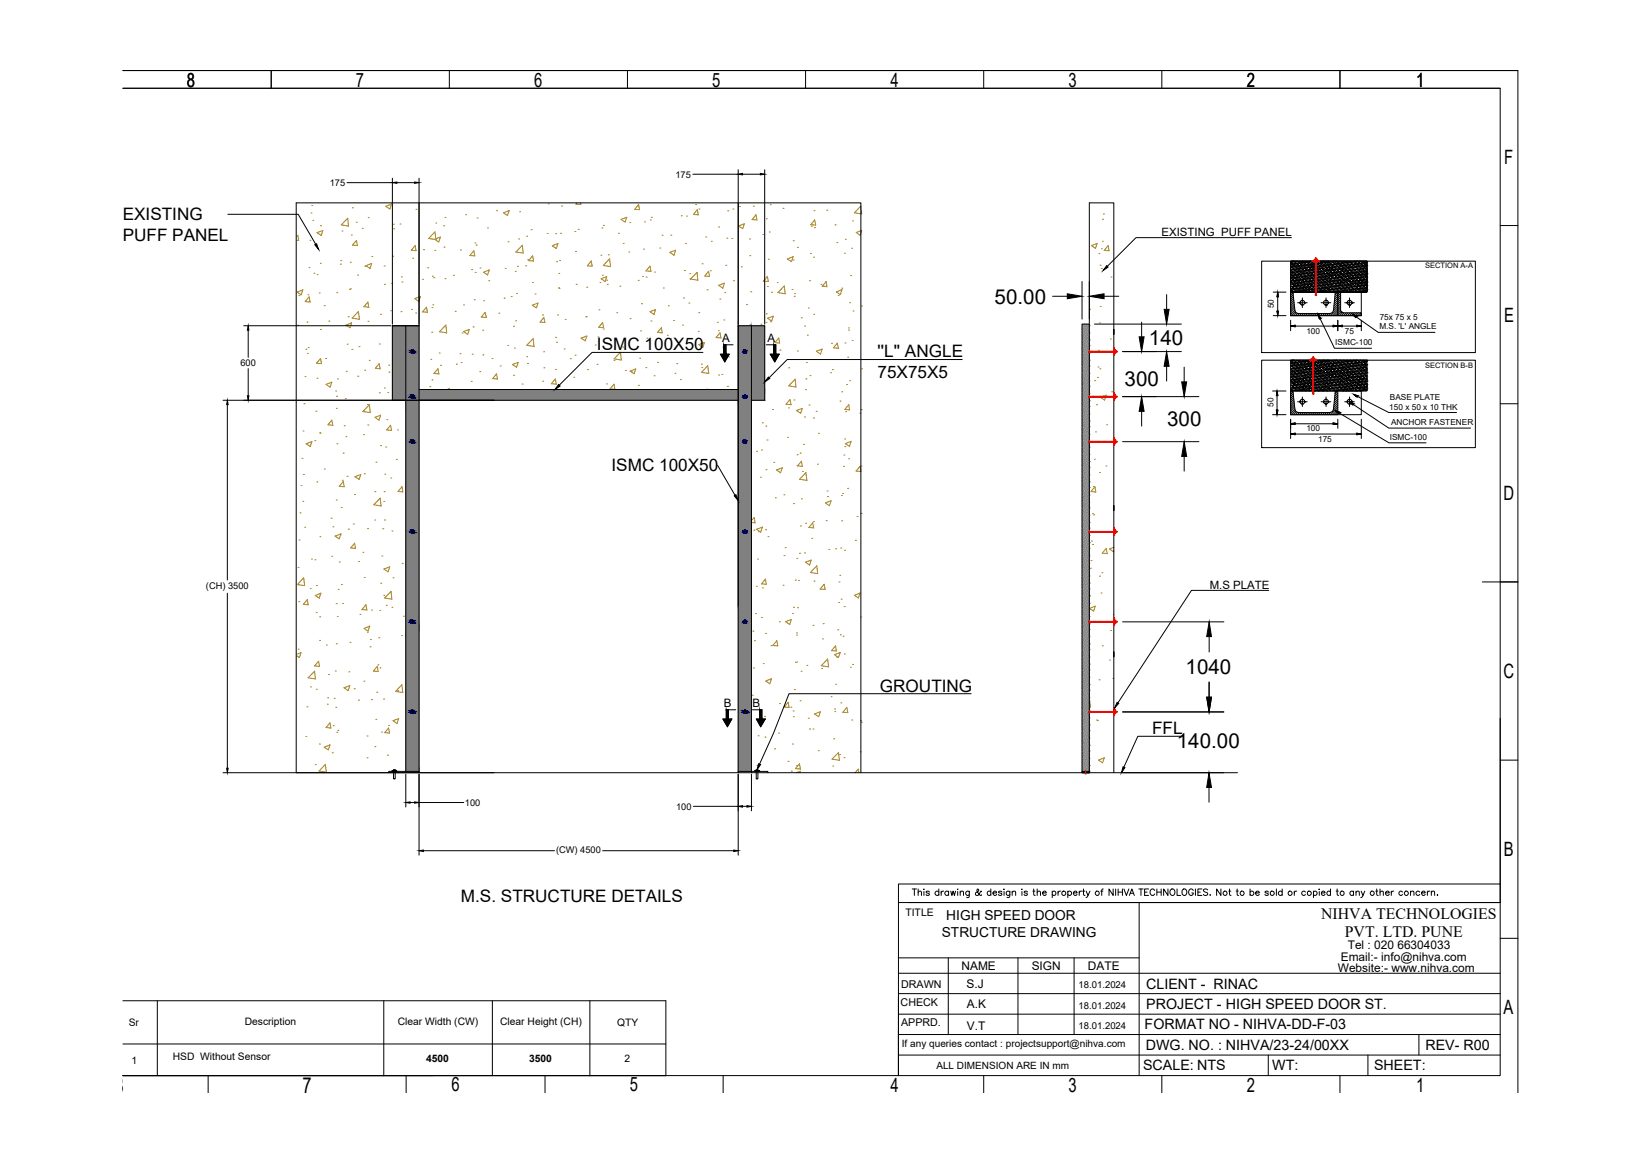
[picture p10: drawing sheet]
<svg xmlns="http://www.w3.org/2000/svg" width="420mm" height="297mm" viewBox="0 0 420 297" stroke-linecap="round" stroke-linejoin="round" font-family="sans-serif">
<defs><g id="words">
<g font-size="5.6">
<text x="29.3" y="279.4">8</text>
<text x="77.3" y="279.4">7</text>
</g>
<g font-size="5.3">
<text x="254.4" y="77.6">50.00</text>
<text x="293.8" y="88.2">140</text>
<text x="287.6" y="98.8">300</text>
<text x="298.5" y="108.8">300</text>
<text x="303.2" y="172.3">1040</text>
<text x="301" y="191.1">140.00</text>
</g>
<g font-size="5.1">
<text x="47.8" y="22.2">8</text>
<text x="91" y="22.1">7</text>
<text x="136.6" y="22.2">6</text>
<text x="182.1" y="22.1">5</text>
<text x="227.7" y="22.1">4</text>
<text x="273.2" y="22.2">3</text>
<text x="318.8" y="22.2">2</text>
<text x="362.2" y="22.2">1</text>
<text x="384.7" y="42">F</text>
<text x="384.6" y="82.3">E</text>
<text x="384.4" y="127.8">D</text>
<text x="384.5" y="173.4">C</text>
<text x="384.6" y="218.9">B</text>
<text x="384.5" y="259.2">A</text>
<text x="115.5" y="278.9">6</text>
<text x="161.1" y="278.9">5</text>
<text x="227.7" y="279">4</text>
<text x="273.2" y="279">3</text>
<text x="318.8" y="279">2</text>
<text x="362.2" y="279">1</text>
</g>
<g font-size="4.4">
<text x="31.4" y="56.3">EXISTING</text>
<text x="31.4" y="61.6">PUFF PANEL</text>
<text x="152.7" y="89.5">ISMC 100X50</text>
<text x="224.4" y="91.4">''L'' ANGLE</text>
<text x="224.4" y="96.6">75X75X5</text>
<text x="156.4" y="120.5">ISMC 100X50</text>
<text x="225" y="176.8">GROUTING</text>
<text x="294.6" y="187.6">FFL</text>
<text x="117.9" y="230.6">M.S. STRUCTURE DETAILS</text>
</g>
<g font-size="4.1">
<text x="337.8" y="234.9">NIHVA TECHNOLOGIES</text>
<text x="343.9" y="239.5">PVT. LTD. PUNE</text>
</g>
<g font-size="3.7">
<text x="293.1" y="252.7">CLIENT - RINAC</text>
<text x="293.1" y="257.9">PROJECT - HIGH SPEED DOOR ST.</text>
<text x="292.7" y="263.1">FORMAT NO - NIHVA-DD-F-03</text>
<text x="293" y="268.4">DWG. NO. : NIHVA/23-24/00XX</text>
<text x="364.5" y="268.3">REV- R00</text>
<text x="292.3" y="273.6">SCALE: NTS</text>
<text x="325.3" y="273.6">WT:</text>
<text x="351.4" y="273.6">SHEET:</text>
</g>
<g font-size="3.5">
<text x="240.8" y="239.4">STRUCTURE DRAWING</text>
<text x="242" y="235.2">HIGH SPEED DOOR</text>
</g>
<g font-size="3">
<text x="184.7" y="87.4">A</text>
<text x="196.2" y="87.4">A</text>
<text x="185.1" y="180.6">B</text>
<text x="192.5" y="180.6">B</text>
<text x="342.9" y="245.6">Email:- info@nihva.com</text>
<text x="344.6" y="242.6">Tel : 020 66304033</text>
<text x="245.9" y="248">NAME</text>
<text x="263.8" y="248">SIGN</text>
<text x="278.2" y="248">DATE</text>
<text x="342.1" y="248.4">Website:- www.nihva.com</text>
<text x="247.2" y="252.5">S.J</text>
<text x="247.3" y="257.7">A.K</text>
<text x="247.2" y="263.3">V.T</text>
</g>
<g font-size="2.9">
<text x="297" y="60.4">EXISTING PUFF PANEL</text>
<text x="309.3" y="150.5">M.S PLATE</text>
</g>
<g font-size="2.7">
<text x="231.5" y="234.1">TITLE</text>
<text x="230.3" y="257.1">CHECK</text>
<text x="230.4" y="252.5">DRAWN</text>
<text x="230.4" y="262.3">APPRD.</text>
</g>
<g font-size="2.6">
<text x="32.9" y="262.3">Sr</text>
<text x="62.6" y="262">Description</text>
<text x="101.7" y="262">Clear Width (CW)</text>
<text x="127.9" y="262">Clear Height (CH)</text>
<text x="157.8" y="262.2">QTY</text>
<text x="230.6" y="267.6">If any queries contact : projectsupport@nihva.com</text>
<text x="33.7" y="271.9">1</text>
<text x="44.2" y="270.9">HSD Without Sensor</text>
<text x="109" y="271.4">4500</text>
<text x="135.3" y="271.5">3500</text>
<text x="159.7" y="271.5">2</text>
<text x="239.5" y="273.2">ALL DIMENSION ARE IN mm</text>
</g>
<g font-size="2.4">
<text x="84.3" y="47.5">175</text>
<text x="172.7" y="45.4">175</text>
<text x="61.5" y="93.6">600</text>
<text x="52.7" y="150.5">(CH) 3500</text>
<text x="118.9" y="206">100</text>
<text x="172.9" y="207">100</text>
<text x="142.2" y="218.1">(CW) 4500</text>
<text x="275.8" y="252.6">18.01.2024</text>
<text x="275.8" y="257.8">18.01.2024</text>
<text x="275.8" y="263.1">18.01.2024</text>
</g>
<g font-size="2.1">
<text x="325.8" y="78.8" transform="rotate(-90 325.8 78.8)">50</text>
<text x="352.8" y="81.7">75x 75 x 5</text>
<text x="334.1" y="85.3">100</text>
<text x="341.5" y="88.3">ISMC-100</text>
<text x="343.9" y="85.3">75</text>
<text x="352.7" y="84.2">M.S. 'L' ANGLE</text>
<text x="325.6" y="104.1" transform="rotate(-90 325.6 104.1)">50</text>
<text x="355.3" y="104.7">150 x 50 x 10 THK</text>
<text x="355.4" y="102.3">BASE PLATE</text>
<text x="334.1" y="110.2">100</text>
<text x="337.1" y="112.9">175</text>
<text x="355.4" y="112.5">ISMC-100</text>
<text x="355.7" y="108.7">ANCHOR FASTENER</text>
</g>
<g font-size="1.9">
<text x="364.4" y="68.5">SECTION A-A</text>
<text x="364.4" y="94">SECTION B-B</text>
</g>
</g></defs>
<!-- layer: 0 -->
<g fill="none" stroke="#000" stroke-width=".26">
<path d="M69.4 18v4.6M114.9 18v4.6M160.5 18v4.6M206 18v4.6M251.6 18v4.6M297.1 18v4.6M342.7 18v4.6M388.2 18h-356.8h356.8v261.4M383.6 22.6h-352.2h352.2v252.4h-352.2h138.9v-19.2h-138.9M58.3 54.8h18l4.4 7.6M88.7 46.7h11.6M100.3 45.6v37.3"/>
<path d="M101.5 46.7h4.5M107.2 51.9v145.6v-.3h-6.3M107.2 45.6v37.3M177.2 44.5h11.6M188.8 43.4v111.4M189.9 44.5h4.6M195.6 43.4v39.5M383.6 57.7h4.6M269.2 75.7h3.7M276.7 72v9.6M282.3 75.7h3.8M298.3 75.3v3.8"/>
<path d="M330 71.8h.1M330 74h.1M330 67.1h.1M330 68.2h.1M330 66.8h19.6v7.9h-19.6h19.6v-7.9h-19.6v7.9zM330.1 66.8h.1M330.1 67.6h.1M330.1 69.2h.1M330.1 68.2h.1M330.1 70.2h.1M330.1 66.9h.1M330.1 67.4h.1"/>
<path d="M330.1 67.9h.1M330.1 67.5h.1M330.1 71.1h.1M330.1 70.4h.1M330.1 72h.1M330.1 73.1h.1M330.1 71.2h.1M330.1 72.2h.1M330.2 68.5h.1M330.2 69h.1M330.2 69.7h.1M330.2 71.8h.1"/>
<path d="M330.2 73.2h.1M330.2 68.2h.1M330.2 74.3h.1M330.2 69.6h.1M330.2 70.1h.1M330.2 70.6h.1M330.2 74h.1M330.2 71h.1M330.3 60.7h-39.8l-7.3 7.4M330.3 71.2h.1M330.3 71.7h.1M330.3 68.2h.1"/>
<path d="M330.3 70.4h.1M330.3 67.1h.1M330.3 73.7h.1M330.3 72.2h.1M330.3 72.7h.1M330.3 73.3h.1M330.3 72.5h.1M330.3 74.6h.1M330.3 68.3h.1M330.3 69.9h.1M330.3 67.4h.1M330.3 73.8h.1"/>
<path d="M330.3 74.3h.1M330.3 67.5h.1M330.3 71h.1M330.3 68.4h.1M330.3 69.4h.1M330.4 68.2h.1M330.4 69.6h.1M330.4 71.8h.1M330.4 73.8h.1M330.4 69.5h.1M330.4 70.5h.1M330.4 71.5h.1"/>
<path d="M330.4 70.4h.1M330.4 72.5h.1M330.4 73.9h.1M330.4 68.9h.1M330.4 71.6h.1M330.4 73.5h.1M330.5 67.1h.1M330.5 66.8h.1M330.5 74.6h.1M330.5 74.4h.1M330.5 73.6h.1M330.5 74.5h.1"/>
<path d="M330.5 67.7h.1M330.5 68.2h.1M330.5 68.9h.1M330.5 71h.1M330.5 67.9h.1M330.5 69h.1M330.5 70.6h.1M330.6 68.7h.1M330.6 69.3h.1M330.6 69.8h.1M330.6 73.2h.1M330.6 71.7h.1"/>
<path d="M330.6 73.4h.1M330.6 70.4h.1M330.6 70.9h.1M330.6 68.2h.1M330.6 66.8h.1M330.6 74.5h.1M330.6 67.7h.1M330.6 71.4h.1M330.6 71.9h.1M330.6 72.5h.1M330.6 68.9h.1M330.6 70.3h.1"/>
<path d="M330.6 72.4h.1M330.6 69.6h.1M330.6 69.7h.1M330.6 70.7h.1M330.7 73h.1M330.7 73.5h.1M330.7 71h.1M330.7 73.2h.1M330.7 74.6h.1M330.7 72.3h.1M330.7 68.7h.1M330.7 70.8h.1"/>
<path d="M330.7 71.8h.1M330.7 72.7h.1M330.7 74h.1M330.7 67.4h.1M330.7 66.9h.1M330.7 68.5h.1M330.7 72.8h.1M330.7 73.8h.1M330.8 69.6h.1M330.8 71.7h.1M330.8 71.3h.1M330.8 72.4h.1"/>
<path d="M330.8 74h.1M330.8 66.9h.1M330.8 73.9h.1M330.8 67.5h.1M330.8 67.4h.1M330.8 67.9h.1M330.8 68.5h.1M330.8 68.9h.1M330.8 70.3h.1M330.9 69h.1M330.9 69.6h.1M330.9 67.4h.1"/>
<path d="M330.9 71h.1M330.9 73.1h.1M330.9 73h.1M330.9 67.9h.1M330.9 70h.1M330.9 70.1h.1M330.9 70.6h.1M330.9 71.2h.1M330.9 71.7h.1M330.9 73.8h.1M330.9 67.6h.1M330.9 69.2h.1"/>
<path d="M330.9 68h.1M330.9 72h.1M331 71.7h.1M331 72.2h.1M331 68.1h.1M331 70.4h.1M331 72h.1M331 70h.1M331 73h.1M331 74h.1M331 72.7h.1M331 73.3h.1"/>
<path d="M331 70.3h.1M331 72.4h.1M331 73.1h.1M331 72.1h.1M331 74.1h.1M331.1 73.8h.1M331.1 74.3h.1M331.1 74.5h.1M331.1 68.2h.1M331.1 71h.1M331.1 67.4h.1M331.1 69.6h.1"/>
<path d="M331.1 73.7h.1M331.1 68.1h.1M331.1 70.2h.1M331.1 71.7h.1M331.1 68.3h.1M331.1 69.9h.1M331.1 67.2h.1M331.2 67.1h.1M331.2 72.4h.1M331.2 74.5h.1M331.2 71h.1M331.2 72.7h.1"/>
<path d="M331.2 67.2h.1M331.2 69.2h.1M331.2 67.7h.1M331.2 68.2h.1M331.2 68.8h.1M331.2 73.8h.1M331.2 69.3h.1M331.2 71.2h.1M331.2 72.3h.1M331.2 73.3h.1M331.3 68.7h.1M331.3 69.3h.1"/>
<path d="M331.3 69.8h.1M331.3 71h.1M331.3 73.1h.1M331.3 68.9h.1M331.3 71.3h.1M331.3 74.3h.1M331.3 70.3h.1M331.3 70.9h.1M331.3 71.6h.1M331.3 74.4h.1M331.3 73.3h.1M331.4 71.4h.1"/>
<path d="M331.4 71.9h.1M331.4 72.4h.1M331.4 68.1h.1M331.4 70.2h.1M331.4 67.9h.1M331.4 73h.1M331.4 73.5h.1M331.4 68.8h.1M331.4 70.9h.1M331.4 72.3h.1M331.4 74.5h.1M331.4 69h.1"/>
<path d="M331.4 70.6h.1M331.4 71.7h.1M331.4 73.4h.1M331.4 74h.1M331.4 74.6h.1M331.4 73.1h.1M331.4 66.8h.1M331.4 67.4h.1M331.4 68.5h.1M331.5 67.4h.1M331.5 69.5h.1M331.5 69.6h.1"/>
<path d="M331.5 68.5h.1M331.5 70.5h.1M331.5 71.5h.1M331.5 71.6h.1M331.5 73.7h.1M331.5 72.3h.1M331.5 72.5h.1M331.5 73.5h.1M331.6 66.9h.1M331.6 67.4h.1M331.6 68.5h.1M331.6 72.6h.1"/>
<path d="M331.6 74.5h.1M331.6 67.9h.1M331.6 69h.1M331.6 68.7h.1M331.6 70.9h.1M331.6 69.6h.1M331.6 71.3h.1M331.6 74.6h.1M331.7 69.5h.1M331.7 70.1h.1M331.7 71.6h.1M331.7 73h.1"/>
<path d="M331.7 72.4h.1M331.7 74h.1M331.7 70.6h.1M331.7 71.1h.1M331.7 71.7h.1M331.7 73.7h.1M331.7 67.5h.1M331.7 70.3h.1M331.7 67.7h.1M331.7 72.2h.1M331.7 72.7h.1M331.7 68h.1"/>
<path d="M331.7 70.2h.1M331.7 68.7h.1M331.7 69.7h.1M331.8 73.2h.1M331.8 73.8h.1M331.8 74.3h.1M331.8 72.3h.1M331.8 74.4h.1M331.8 67.6h.1M331.8 69.2h.1M331.8 69.8h.1M331.8 70.7h.1"/>
<path d="M331.8 71.8h.1M331.8 67.3h.1M331.8 70.4h.1M331.8 72h.1M331.8 72.8h.1M331.9 68h.1M331.9 69.4h.1M331.9 71.6h.1M331.9 73.1h.1M331.9 73.8h.1M331.9 67.1h.1M331.9 67.7h.1"/>
<path d="M331.9 70.1h.1M331.9 72.3h.1M331.9 73.7h.1M331.9 68.2h.1M331.9 68.7h.1M331.9 74.4h.1M331.9 71h.1M331.9 66.9h.1M332 69.3h.1M332 69.8h.1M332 70.3h.1M332 68.7h.1"/>
<path d="M332 70.9h.1M332 67.1h.1M332 67.9h.1M332 69h.1M332 71.4h.1M332 73h.1M332 68.3h.1M332 69.9h.1M332 71h.1M332 72.7h.1M332 67h.1M332 70h.1"/>
<path d="M332.1 71.9h.1M332.1 72.5h.1M332.1 68h.1M332.1 73.8h.1M332.1 72h.1M332.1 73h.1M332.1 73.5h.1M332.1 74h.1M332.1 68.7h.1M332.1 70.1h.1M332.1 72.3h.1M332.1 68.9h.1"/>
<path d="M332.1 73.1h.1M332.2 74.6h.1M332.2 70.8h.1M332.2 73h.1M332.2 74.4h.1M332.2 71.6h.1M332.2 67.3h.1M332.2 67.9h.1M332.2 69.4h.1M332.2 71.5h.1M332.2 69h.1M332.2 70.6h.1"/>
<path d="M332.2 67.2h.1M332.2 68.2h.1M332.3 66.9h.1M332.3 67.4h.1M332.3 73.7h.1M332.3 71.7h.1M332.3 73.4h.1M332.3 74.5h.1M332.3 69.2h.1M332.3 70.2h.1M332.3 67.9h.1M332.3 68.5h.1"/>
<path d="M332.3 69h.1M332.3 68.7h.1M332.3 66.8h.1M332.3 69.6h.1M332.3 68.2h.1M332.3 71.2h.1M332.3 72.3h.1M332.4 69.5h.1M332.4 70.1h.1M332.4 67.2h.1M332.4 69.4h.1M332.4 70.8h.1"/>
<path d="M332.4 72.9h.1M332.4 72.3h.1M332.4 70.3h.1M332.4 73.3h.1M332.4 74.3h.1M332.4 70.6h.1M332.4 71.1h.1M332.4 71.6h.1M332.4 71.5h.1M332.4 73.7h.1M332.4 66.9h.1M332.4 68.5h.1"/>
<path d="M332.5 72.2h.1M332.5 72.7h.1M332.5 67.9h.1M332.5 69.6h.1M332.5 71.3h.1M332.5 73.2h.1M332.5 73.7h.1M332.5 70.1h.1M332.5 72.4h.1M332.5 74h.1M332.5 74.3h.1M332.5 67.5h.1"/>
<path d="M332.5 67.4h.1M332.5 68.5h.1M332.6 67.2h.1M332.6 69.3h.1M332.6 70.3h.1M332.6 73h.1M332.6 69.5h.1M332.6 70.5h.1M332.6 71.5h.1M332.6 67.9h.1M332.6 70.1h.1M332.6 73.6h.1"/>
<path d="M332.6 72.5h.1M332.6 73.5h.1M332.7 67.1h.1M332.7 67.6h.1M332.7 68.2h.1M332.7 72.2h.1M332.7 74.3h.1M332.7 70.4h.1M332.7 72h.1M332.7 71.5h.1M332.7 74.5h.1M332.7 68.7h.1"/>
<path d="M332.7 69.3h.1M332.7 68.6h.1M332.7 73.1h.1M332.7 73.6h.1M332.8 69.8h.1M332.8 70.3h.1M332.8 70.8h.1M332.8 70.7h.1M332.8 72.9h.1M332.8 68.2h.1M332.8 71.4h.1M332.8 71.9h.1"/>
<path d="M332.8 71h.1M332.8 72.4h.1M332.8 73.5h.1M332.8 67.9h.1M332.8 70h.1M332.8 67.1h.1M332.8 73.7h.1M332.8 67.7h.1M332.8 68.7h.1M332.8 69.7h.1M332.9 74h.1M332.9 74.5h.1"/>
<path d="M332.9 68.6h.1M332.9 70.7h.1M332.9 72.2h.1M332.9 74.3h.1M332.9 68.3h.1M332.9 69.9h.1M332.9 68.7h.1M332.9 71.8h.1M332.9 72.9h.1M332.9 71h.1M332.9 72.7h.1M332.9 73.8h.1"/>
<path d="M332.9 70.8h.1M332.9 72.8h.1M333 66.9h.1M333 67.1h.1M333 69.3h.1M333 68.9h.1M333 72.8h.1M333 67.4h.1M333 67.9h.1M333 71.4h.1M333 73.6h.1M333 71.6h.1"/>
<path d="M333.1 68.5h.1M333.1 69h.1M333.1 69.5h.1M333.1 67.9h.1M333.1 74.4h.1M333.1 70.1h.1M333.1 70.6h.1M333.1 67.1h.1M333.1 68.6h.1M333.1 70.7h.1M333.1 66.9h.1M333.1 71.1h.1"/>
<path d="M333.1 71.6h.1M333.1 69.3h.1M333.1 71.4h.1M333.1 72.9h.1M333.1 71.7h.1M333.1 73.4h.1M333.1 68h.1M333.1 70h.1M333.2 72.2h.1M333.2 72.7h.1M333.2 73.2h.1M333.2 73.5h.1"/>
<path d="M333.2 66.8h.1M333.2 74.5h.1M333.2 71h.1M333.2 72h.1M333.2 73.1h.1M333.2 73.7h.1M333.2 74.3h.1M333.2 67.8h.1M333.2 70h.1M333.2 69.6h.1M333.2 72.3h.1M333.2 72.1h.1"/>
<path d="M333.2 74h.1M333.3 72.1h.1M333.3 74.3h.1M333.3 74.1h.1M333.3 67.1h.1M333.3 66.9h.1M333.3 68.5h.1M333.3 69.6h.1M333.3 71.3h.1M333.3 67.8h.1M333.3 69.3h.1M333.3 71.4h.1"/>
<path d="M333.3 72.4h.1M333.3 74h.1M333.3 67.2h.1M333.4 67.1h.1M333.4 67.6h.1M333.4 68.2h.1M333.4 69.9h.1M333.4 72.1h.1M333.4 73.5h.1M333.4 67.5h.1M333.4 67.2h.1M333.4 68.7h.1"/>
<path d="M333.4 69.3h.1M333.4 74.2h.1M333.4 70.3h.1M333.4 71.2h.1M333.5 69.8h.1M333.5 70.3h.1M333.5 70.8h.1M333.5 68.5h.1M333.5 70.7h.1M333.5 73h.1M333.5 71.3h.1M333.5 72.3h.1"/>
<path d="M333.5 73.3h.1M333.5 71.4h.1M333.5 71.9h.1M333.5 72.8h.1M333.5 67.6h.1M333.5 69.2h.1M333.5 73.4h.1M333.5 74.3h.1M333.6 72.4h.1M333.6 72.9h.1M333.6 73.5h.1M333.6 67.8h.1"/>
<path d="M333.6 70.3h.1M333.6 72h.1M333.6 73.1h.1M333.6 74h.1M333.6 74.5h.1M333.6 68.5h.1M333.6 69.9h.1M333.6 72.1h.1M333.6 68.2h.1M333.6 70.7h.1M333.6 72.8h.1M333.6 74.2h.1"/>
<path d="M333.6 71h.1M333.6 67.5h.1M333.7 67.1h.1M333.7 73.7h.1M333.7 69.5h.1M333.7 70.5h.1M333.7 66.8h.1M333.7 67.4h.1M333.7 69.2h.1M333.7 71.3h.1M333.7 68.3h.1M333.7 69.9h.1"/>
<path d="M333.7 68.5h.1M333.7 70.6h.1M333.7 71.5h.1M333.7 72.6h.1M333.8 67.9h.1M333.8 68.5h.1M333.8 73.4h.1M333.8 71h.1M333.8 72.7h.1M333.8 72.6h.1M333.8 73.6h.1M333.8 74.6h.1"/>
<path d="M333.8 69h.1M333.8 69.5h.1M333.8 70h.1M333.8 73.8h.1M333.9 70.6h.1M333.9 71.1h.1M333.9 67.1h.1M333.9 69.2h.1M333.9 72.7h.1M333.9 68.9h.1M333.9 71.6h.1M333.9 72.1h.1"/>
<path d="M333.9 71.3h.1M333.9 73.4h.1M333.9 74.4h.1M333.9 73.2h.1M333.9 73.7h.1M333.9 67.7h.1M333.9 67.9h.1M333.9 69h.1M333.9 68.7h.1M333.9 69.8h.1M334 74.3h.1M334 69.9h.1"/>
<path d="M334 72h.1M334 71.7h.1M334 73.4h.1M334 67.8h.1M334 70.8h.1M334 71.8h.1M334 74.1h.1M334 66.8h.1M334 74.5h.1M334 69.8h.1M334 72.8h.1M334 73.8h.1"/>
<path d="M334.1 67.1h.1M334.1 67h.1M334.1 69.1h.1M334.1 69.6h.1M334.1 71.8h.1M334.1 67.6h.1M334.1 68.2h.1M334.1 68.7h.1M334.1 67.7h.1M334.1 69.9h.1M334.1 71.3h.1M334.1 73.4h.1"/>
<path d="M334.1 72.3h.1M334.2 69.3h.1M334.2 69.8h.1M334.2 72h.1M334.2 74.1h.1M334.2 66.9h.1M334.2 68.5h.1M334.2 70.3h.1M334.2 70.8h.1M334.2 71.4h.1M334.2 68.4h.1M334.2 69.6h.1"/>
<path d="M334.2 71.3h.1M334.2 72.4h.1M334.2 74h.1M334.2 67h.1M334.2 68h.1M334.2 71.9h.1M334.2 70.6h.1M334.2 72.7h.1M334.2 67.5h.1M334.2 69h.1M334.2 70h.1M334.3 72.9h.1"/>
<path d="M334.3 73.5h.1M334.3 70.3h.1M334.3 69h.1M334.3 71h.1M334.3 72.1h.1M334.3 73.1h.1M334.3 74h.1M334.3 74.5h.1M334.3 67.7h.1M334.3 69.8h.1M334.3 73h.1M334.3 71.1h.1"/>
<path d="M334.3 74.1h.1M334.4 68.4h.1M334.4 70.5h.1M334.4 72h.1M334.4 74.1h.1M334.4 67.6h.1M334.4 69.2h.1M334.4 73.1h.1M334.4 72.7h.1M334.4 70.3h.1M334.4 66.8h.1M334.4 67.4h.1"/>
<path d="M334.4 67h.1M334.4 69.1h.1M334.5 67.9h.1M334.5 68.4h.1M334.5 71.2h.1M334.5 73.4h.1M334.5 68.2h.1M334.5 71h.1M334.5 67.2h.1M334.5 69h.1M334.5 69.5h.1M334.5 70h.1"/>
<path d="M334.5 73.7h.1M334.5 69.3h.1M334.5 70.3h.1M334.5 71.3h.1M334.6 70.5h.1M334.6 71.1h.1M334.6 66.9h.1M334.6 68.4h.1M334.6 67.1h.1M334.6 68.3h.1M334.6 69.9h.1M334.6 70.3h.1"/>
<path d="M334.6 72.3h.1M334.6 73.3h.1M334.6 71.6h.1M334.6 72.1h.1M334.6 72.7h.1M334.6 69.1h.1M334.6 71.2h.1M334.6 72.6h.1M334.6 71h.1M334.6 74.3h.1M334.7 73.2h.1M334.7 73.7h.1"/>
<path d="M334.7 73.4h.1M334.7 73.8h.1M334.7 74.4h.1M334.7 74.3h.1M334.7 67.6h.1M334.7 69.8h.1M334.7 68.9h.1M334.7 71.9h.1M334.7 74h.1M334.7 71.6h.1M334.7 67.5h.1M334.8 66.9h.1"/>
<path d="M334.8 67.9h.1M334.8 67.5h.1M334.8 68.5h.1M334.8 69.5h.1M334.8 67.1h.1M334.8 67.6h.1M334.8 69h.1M334.8 71.2h.1M334.8 70.6h.1M334.8 71.7h.1M334.8 73.4h.1M334.8 69.6h.1"/>
<path d="M334.8 70.5h.1M334.8 71.5h.1M334.8 72.6h.1M334.9 68.2h.1M334.9 68.7h.1M334.9 69.2h.1M334.9 69.8h.1M334.9 71.9h.1M334.9 73.3h.1M334.9 66.8h.1M334.9 74.5h.1M334.9 71.6h.1"/>
<path d="M334.9 73.6h.1M334.9 74.6h.1M334.9 70.3h.1M334.9 74h.1M334.9 69.6h.1M335 70.8h.1M335 71.3h.1M335 71.9h.1M335 68.3h.1M335 70.4h.1M335 72.3h.1M335 72.4h.1"/>
<path d="M335 72.9h.1M335 72.6h.1M335 66.9h.1M335 68.5h.1M335 73.4h.1M335 74h.1M335 67.6h.1M335 69.6h.1M335 67.7h.1M335 68.7h.1M335.1 74.5h.1M335.1 68.3h.1"/>
<path d="M335.1 69.7h.1M335.1 71.9h.1M335.1 72.4h.1M335.1 74h.1M335.1 66.8h.1M335.1 68.8h.1M335.1 70.8h.1M335.1 70.4h.1M335.1 72.6h.1M335.1 67.5h.1M335.1 70.3h.1M335.1 71.8h.1"/>
<path d="M335.1 72.8h.1M335.2 66.8h.1M335.2 67.4h.1M335.2 67.9h.1M335.2 73h.1M335.2 72.9h.1M335.2 73.8h.1M335.2 68.4h.1M335.2 69h.1M335.2 71.1h.1M335.2 67.6h.1M335.2 69.2h.1"/>
<path d="M335.3 69.5h.1M335.3 70h.1M335.3 70.6h.1M335.3 73.3h.1M335.3 70.3h.1M335.3 72h.1M335.3 71.1h.1M335.3 71.6h.1M335.3 68.3h.1M335.3 73.1h.1M335.3 67h.1M335.3 68h.1"/>
<path d="M335.3 72.1h.1M335.3 72.7h.1M335.3 66.8h.1M335.3 69h.1M335.3 70.4h.1M335.3 72.6h.1M335.3 68.2h.1M335.4 73.2h.1M335.4 73.7h.1M335.4 74.3h.1M335.4 71.1h.1M335.4 71h.1"/>
<path d="M335.4 68h.1M335.4 70.1h.1M335.4 72.1h.1M335.4 67.6h.1M335.4 67.1h.1M335.4 73.1h.1M335.4 74.1h.1M335.5 69.7h.1M335.5 71.8h.1M335.5 68.3h.1M335.5 69.9h.1M335.5 71h.1"/>
<path d="M335.5 72.7h.1M335.5 74h.1M335.5 73.8h.1M335.5 67.1h.1M335.5 67.6h.1M335.5 66.8h.1M335.5 69h.1M335.5 68.9h.1M335.6 68.2h.1M335.6 68.7h.1M335.6 69.2h.1M335.6 67.5h.1"/>
<path d="M335.6 69.7h.1M335.6 71.1h.1M335.6 73.2h.1M335.6 71.6h.1M335.6 67.2h.1M335.6 70.3h.1M335.6 71.8h.1M335.6 73.9h.1M335.6 67.9h.1M335.6 74.4h.1M335.6 67.3h.1M335.6 69.3h.1"/>
<path d="M335.6 71.3h.1M335.7 70.8h.1M335.7 71.3h.1M335.7 71.8h.1M335.7 68.2h.1M335.7 69h.1M335.7 70.6h.1M335.7 69.3h.1M335.7 72.3h.1M335.7 73.3h.1M335.7 72.4h.1M335.7 72.9h.1"/>
<path d="M335.7 70.4h.1M335.7 72.5h.1M335.7 71.7h.1M335.7 73.4h.1M335.7 74.5h.1M335.7 74.3h.1M335.8 73.4h.1M335.8 74h.1M335.8 74.6h.1M335.8 66.8h.1M335.8 69.6h.1M335.8 74.5h.1"/>
<path d="M335.8 67.5h.1M335.8 72.3h.1M335.8 68.2h.1M335.8 70.4h.1M335.8 71.8h.1M335.8 73.9h.1M335.8 66.9h.1M335.8 68.5h.1M335.9 66.8h.1M335.9 72.5h.1M335.9 74.6h.1M335.9 69.6h.1"/>
<path d="M335.9 71.3h.1M335.9 68.5h.1M335.9 69.5h.1M335.9 67.4h.1M335.9 67.9h.1M335.9 68.4h.1M335.9 72.4h.1M335.9 74h.1M335.9 70.5h.1M335.9 71.6h.1M336 68.9h.1M336 69.5h.1"/>
<path d="M336 71h.1M336 73.2h.1M336 67.5h.1M336 70.6h.1M336 72.6h.1M336 73.6h.1M336 74.6h.1M336 70h.1M336 70.5h.1M336 70.3h.1M336 73h.1M336.1 71.6h.1"/>
<path d="M336.1 72.1h.1M336.1 68.2h.1M336.1 70.3h.1M336.1 74.7h.1M336.1 72.6h.1M336.1 73.2h.1M336.1 73.7h.1M336.1 68.9h.1M336.1 71h.1M336.1 72.4h.1M336.1 74.6h.1M336.1 67.6h.1"/>
<path d="M336.1 69.2h.1M336.1 72h.1M336.1 74.3h.1M336.1 67.7h.1M336.2 67.4h.1M336.2 69.6h.1M336.2 68.2h.1M336.2 67.8h.1M336.2 68.8h.1M336.2 69.8h.1M336.2 70.8h.1M336.2 67.1h.1"/>
<path d="M336.2 71.7h.1M336.2 73.9h.1M336.2 71h.1M336.2 69.9h.1M336.2 71.8h.1M336.2 72.9h.1M336.3 67.6h.1M336.3 68.2h.1M336.3 67.1h.1M336.3 73.7h.1M336.3 71.9h.1M336.3 73.9h.1"/>
<path d="M336.3 68.7h.1M336.3 69.2h.1M336.3 69.7h.1M336.3 67.4h.1M336.3 68.9h.1M336.3 71h.1M336.3 69.9h.1M336.4 70.3h.1M336.4 70.8h.1M336.4 69.6h.1M336.4 71.7h.1M336.4 73.1h.1"/>
<path d="M336.4 71h.1M336.4 72.7h.1M336.4 73.8h.1M336.4 71.3h.1M336.4 71.9h.1M336.4 68.9h.1M336.4 67h.1M336.4 75.1l.2 .2M336.4 74.6l.2 .3M336.4 74.2l.2 .2M336.4 73.7l.2 .3M336.4 73.3l.2 .2"/>
<path d="M336.4 72.9l.2 .2M336.4 72.4l.2 .2M336.4 72l.2 .2M336.4 71.5l.2 .3M336.4 71.1l.2 .2M336.4 70.7l.2 .2M336.4 70.2l.2 .2M336.4 69.8l.2 .2M336.4 69.3l.2 .3M336.4 68.9l.2 .2M336.4 68.5l.2 .2M336.4 68l.2 .2"/>
<path d="M336.4 67.6l.2 .2M336.4 67.1l.2 .3M336.4 74.9l.2 .3M336.4 74.5l.2 .2M336.4 74l.2 .3M336.4 73.6l.2 .2M336.4 73.2l.2 .2M336.4 72.7l.2 .2M336.4 72.3l.2 .2M336.4 71.8l.2 .3M336.4 71.4l.2 .2M336.4 71l.2 .2"/>
<path d="M336.4 70.5l.2 .2M336.4 70.1l.2 .2M336.4 69.6l.2 .3M336.4 69.2l.2 .2M336.4 68.7l.2 .3M336.4 68.3l.2 .2M336.4 67.9l.2 .2M336.4 67.4l.2 .2M336.4 67l.2 .2M336.4 72.4h.1M336.4 72.9h.1M336.4 73.4h.1"/>
<path d="M336.4 68.1h.1M336.4 71.6h.1M336.4 67.1h.1M336.4 68h.1M336.4 69h.1M336.5 74h.1M336.5 74.5h.1M336.5 72.4h.1M336.5 67.9h.1M336.5 74.4h.1M336.5 69.1h.1M336.5 70.1h.1"/>
<path d="M336.5 71.1h.1M336.5 67.4h.1M336.5 69h.1M336.5 70.6h.1M336.5 72.1h.1M336.5 73.1h.1M336.5 74.1h.1M336.5 66.8l.1 .1M336.6 68.1h.1M336.6 69.6h.1M336.6 71.7h.1M336.6 73.4h.1"/>
<path d="M336.6 66.8h.1M336.6 70.2h.1M336.6 72.4h.1M336.6 73.8h.1M336.6 74.5h.1M336.6 67.4h.1M336.6 67.9h.1M336.6 68.4h.1M336.6 72.3h.1M336.7 68.9h.1M336.7 69.5h.1M336.7 68.8h.1"/>
<path d="M336.7 71h.1M336.7 67.3h.1M336.7 68.3h.1M336.7 70h.1M336.7 70.5h.1M336.7 73.1h.1M336.7 66.9h.1M336.7 68.5h.1M336.7 69.6h.1M336.7 71.3h.1M336.7 69.3h.1M336.7 70.3h.1"/>
<path d="M336.8 71.6h.1M336.8 72.1h.1M336.8 68.1h.1M336.8 74h.1M336.8 70.4h.1M336.8 71.3h.1M336.8 72.6h.1M336.8 73.2h.1M336.8 68.8h.1M336.8 70.2h.1M336.8 72.3h.1M336.8 67.5h.1"/>
<path d="M336.8 73.4h.1M336.8 74.4h.1M336.9 73.7h.1M336.9 74.2h.1M336.9 70.9h.1M336.9 73.1h.1M336.9 74.5h.1M336.9 70.3h.1M336.9 74.4h.1M336.9 67.4h.1M336.9 73h.1M336.9 69.5h.1"/>
<path d="M336.9 71.6h.1M336.9 67.6h.1M336.9 69.2h.1M336.9 67.5h.1M337 67.1h.1M337 67.6h.1M337 73.7h.1M337 70.3h.1M337 72h.1M337 73.1h.1M337 68.5h.1M337 69.6h.1"/>
<path d="M337 68.1h.1M337 68.7h.1M337 68.2h.1M337 70.6h.1M337 71.6h.1M337.1 69.2h.1M337.1 69.7h.1M337.1 70.2h.1M337.1 67.4h.1M337.1 69.5h.1M337.1 70.9h.1M337.1 73h.1"/>
<path d="M337.1 71h.1M337.1 69.6h.1M337.1 72.6h.1M337.1 73.6h.1M337.1 70.8h.1M337.1 71.3h.1M337.1 71.6h.1M337.1 73.7h.1M337.1 67.1h.1M337.1 74.6h.1M337.2 71.8h.1M337.2 72.3h.1"/>
<path d="M337.2 72.9h.1M337.2 68h.1M337.2 68.2h.1M337.2 69.9h.1M337.2 73.4h.1M337.2 74h.1M337.2 70.1h.1M337.2 71h.1M337.2 72.6h.1M337.2 74.5h.1M337.2 74.4h.1M337.2 73.8h.1"/>
<path d="M337.2 67.8h.1M337.3 67.3h.1M337.3 69.4h.1M337.3 68.9h.1M337.3 68.8h.1M337.3 69.8h.1M337.3 70.8h.1M337.3 66.8h.1M337.3 67.4h.1M337.3 68h.1M337.3 70.1h.1M337.3 71.6h.1"/>
<path d="M337.3 73.7h.1M337.3 74.4h.1M337.3 71.8h.1M337.3 72.9h.1M337.4 67.9h.1M337.4 68.4h.1M337.4 68.9h.1M337.4 72.3h.1M337.4 74.4h.1M337.4 69h.1M337.4 70.6h.1M337.4 70.9h.1"/>
<path d="M337.4 73.9h.1M337.4 69.5h.1M337.4 70h.1M337.4 68.7h.1M337.4 71.7h.1M337.4 73.4h.1M337.4 72.9h.1M337.5 70.5h.1M337.5 71h.1M337.5 71.6h.1M337.5 70.8h.1M337.5 73h.1"/>
<path d="M337.5 66.8h.1M337.5 74.5h.1M337.5 72.1h.1M337.5 72.6h.1M337.5 69.6h.1M337.5 73.2h.1M337.5 73.7h.1M337.5 68h.1M337.5 70.1h.1M337.5 72.3h.1M337.5 67h.1M337.5 69h.1"/>
<path d="M337.6 74.2h.1M337.6 68.7h.1M337.6 70.8h.1M337.6 72.3h.1M337.6 74.4h.1M337.6 66.9h.1M337.6 68.5h.1M337.6 68.1h.1M337.6 70.1h.1M337.6 71.1h.1M337.6 72.9h.1M337.6 69.6h.1"/>
<path d="M337.6 71.3h.1M337.6 72.4h.1M337.6 74h.1M337.6 72.1h.1M337.6 73.1h.1M337.6 74.1h.1M337.7 67.3h.1M337.7 69.4h.1M337.7 67.5h.1M337.7 72.1h.1M337.7 67.1h.1M337.7 67.6h.1"/>
<path d="M337.7 71.5h.1M337.7 73.7h.1M337.7 70.3h.1M337.7 74.2h.1M337.7 68.1h.1M337.7 68.6h.1M337.7 73h.1M337.8 69.2h.1M337.8 69.7h.1M337.8 70.2h.1M337.8 67.2h.1M337.8 68.7h.1"/>
<path d="M337.8 67.6h.1M337.8 70.8h.1M337.8 71.3h.1M337.8 69.4h.1M337.8 71.5h.1M337.8 72.9h.1M337.8 70.3h.1M337.8 72h.1M337.8 67.3h.1M337.8 68.3h.1M337.8 69.3h.1M337.9 71.8h.1"/>
<path d="M337.9 72.3h.1M337.9 72.9h.1M337.9 73.7h.1M337.9 73.1h.1M337.9 69.3h.1M337.9 70.3h.1M337.9 71.3h.1M337.9 73.4h.1M337.9 74h.1M337.9 67.9h.1M337.9 70.1h.1M337.9 68.2h.1"/>
<path d="M337.9 71h.1M337.9 71.4h.1M338 74.5h.1M338 72.2h.1M338 74.3h.1M338 73.7h.1M338 67.2h.1M338 67.1h.1M338 68.2h.1M338 69.9h.1M338 66.8h.1M338 67.9h.1"/>
<path d="M338 69.3h.1M338 71.5h.1M338 71h.1M338 72.6h.1M338.1 67.3h.1M338.1 67.9h.1M338.1 70.1h.1M338.1 72.2h.1M338.1 73.6h.1M338.1 73.8h.1M338.1 67.5h.1M338.1 68.5h.1"/>
<path d="M338.1 68.4h.1M338.1 68.9h.1M338.1 69.4h.1M338.1 74.3h.1M338.1 68.6h.1M338.1 69.6h.1M338.1 70.6h.1M338.2 70h.1M338.2 70.5h.1M338.2 68.6h.1M338.2 70.7h.1M338.2 71.6h.1"/>
<path d="M338.2 74.4h.1M338.2 70.6h.1M338.2 72.6h.1M338.2 71h.1M338.2 71.5h.1M338.2 72.1h.1M338.2 72.9h.1M338.2 67.8h.1M338.2 73.6h.1M338.2 74.6h.1M338.3 72.6h.1M338.3 73.2h.1"/>
<path d="M338.3 67.9h.1M338.3 69h.1M338.3 70.6h.1M338.3 71.7h.1M338.3 73.4h.1M338.3 73.7h.1M338.3 74.2h.1M338.3 68.6h.1M338.3 70h.1M338.3 72.1h.1M338.3 66.8h.1M338.3 74.5h.1"/>
<path d="M338.3 70.7h.1M338.3 72.9h.1M338.3 74.3h.1M338.3 69.6h.1M338.3 67.8h.1M338.4 67.1h.1M338.4 72.3h.1M338.4 68.8h.1M338.4 69.8h.1M338.4 67.6h.1M338.4 68.1h.1M338.4 69.3h.1"/>
<path d="M338.4 71.4h.1M338.4 66.9h.1M338.4 68.5h.1M338.4 67.8h.1M338.4 69.9h.1M338.4 70.8h.1M338.4 71.8h.1M338.5 68.7h.1M338.5 69.2h.1M338.5 73.6h.1M338.5 69.6h.1M338.5 71.3h.1"/>
<path d="M338.5 72.9h.1M338.5 73.9h.1M338.5 69.7h.1M338.5 70.2h.1M338.5 70.8h.1M338.5 68.6h.1M338.5 72.4h.1M338.5 74h.1M338.6 71.3h.1M338.6 71.8h.1M338.6 67.1h.1M338.6 69.3h.1"/>
<path d="M338.6 70.7h.1M338.6 72.8h.1M338.6 67.5h.1M338.6 70.3h.1M338.6 72.3h.1M338.6 72.9h.1M338.6 71.4h.1M338.6 73.5h.1M338.6 73h.1M338.6 73.4h.1M338.6 74h.1M338.6 74.5h.1"/>
<path d="M338.6 67.8h.1M338.6 67.6h.1M338.6 69.2h.1M338.6 67h.1M338.6 68h.1M338.6 69h.1M338.7 70h.1M338.7 72.1h.1M338.7 70.3h.1M338.7 72h.1M338.7 67.1h.1M338.7 70.1h.1"/>
<path d="M338.7 71.1h.1M338.7 74.3h.1M338.7 73.1h.1M338.7 69.1h.1M338.8 66.8h.1M338.8 67.1h.1M338.8 69.3h.1M338.8 68.2h.1M338.8 71.1h.1M338.8 73.2h.1M338.8 74.2h.1M338.8 67.3h.1"/>
<path d="M338.8 67.8h.1M338.8 69.9h.1M338.8 71.4h.1M338.8 73.5h.1M338.8 71h.1M338.8 73.7h.1M338.9 68.4h.1M338.9 68.9h.1M338.9 69.4h.1M338.9 72.1h.1M338.9 74.2h.1M338.9 67.1h.1"/>
<path d="M338.9 69.9h.1M338.9 70.5h.1M338.9 68.5h.1M338.9 68.2h.1M338.9 71h.1M338.9 72.6h.1M338.9 67.3h.1M338.9 71.5h.1M338.9 70.7h.1M338.9 72.8h.1M338.9 73.8h.1M338.9 68.3h.1"/>
<path d="M338.9 69.3h.1M339 72.6h.1M339 73.2h.1M339 68.9h.1M339 68.3h.1M339 70.3h.1M339 71.4h.1M339 72.3h.1M339 73.7h.1M339 74.2h.1M339 67.8h.1M339 69.9h.1"/>
<path d="M339 71.6h.1M339 70.4h.1M339 73.4h.1M339 74.4h.1M339.1 68.5h.1M339.1 70.6h.1M339.1 72.1h.1M339.1 74.2h.1M339.1 67.8h.1M339.1 74.4h.1M339.1 72.4h.1M339.1 72.8h.1"/>
<path d="M339.1 69h.1M339.1 74.5h.1M339.1 67h.1M339.1 67.1h.1M339.1 69.2h.1M339.1 71.7h.1M339.1 73.4h.1M339.2 67.6h.1M339.2 68.1h.1M339.2 68.6h.1M339.2 71.3h.1M339.2 73.4h.1"/>
<path d="M339.2 66.8h.1M339.2 69.6h.1M339.2 67.5h.1M339.2 69.1h.1M339.2 69.7h.1M339.2 72.3h.1M339.2 70.6h.1M339.3 70.2h.1M339.3 70.7h.1M339.3 71.3h.1M339.3 67.1h.1M339.3 68.5h.1"/>
<path d="M339.3 70.6h.1M339.3 66.9h.1M339.3 71.6h.1M339.3 72.6h.1M339.3 71.8h.1M339.3 72.3h.1M339.3 69.2h.1M339.3 72.7h.1M339.3 69.6h.1M339.3 71.7h.1M339.3 73.7h.1M339.3 74.7h.1"/>
<path d="M339.4 72.9h.1M339.4 73.4h.1M339.4 73.9h.1M339.4 72.4h.1M339.4 74h.1M339.4 73.7h.1M339.4 74.5h.1M339.4 67.7h.1M339.4 69.9h.1M339.4 67.5h.1M339.4 72h.1M339.4 74.1h.1"/>
<path d="M339.4 70.2h.1M339.4 73h.1M339.4 66.8h.1M339.5 66.8h.1M339.5 67.3h.1M339.5 67h.1M339.5 67.8h.1M339.5 68.8h.1M339.5 68.4h.1M339.5 67.7h.1M339.5 69.1h.1M339.5 71.3h.1"/>
<path d="M339.5 67.6h.1M339.5 69.2h.1M339.5 70.3h.1M339.5 70.9h.1M339.6 68.9h.1M339.6 69.4h.1M339.6 70h.1M339.6 69.9h.1M339.6 72h.1M339.6 73.4h.1M339.6 73.1h.1M339.6 70.9h.1"/>
<path d="M339.6 71.9h.1M339.6 72.9h.1M339.6 73.9h.1M339.6 70.5h.1M339.6 71h.1M339.6 74.1h.1M339.6 68.2h.1M339.7 71.5h.1M339.7 72.1h.1M339.7 68.4h.1M339.7 70.6h.1M339.7 71h.1"/>
<path d="M339.7 72.6h.1M339.7 73.2h.1M339.7 73.7h.1M339.7 72.7h.1M339.7 67.1h.1M339.7 74.2h.1M339.7 67.7h.1M339.7 68.2h.1M339.7 69.9h.1M339.7 68.1h.1M339.8 68.4h.1M339.8 69.8h.1"/>
<path d="M339.8 72h.1M339.8 71h.1M339.8 72.6h.1M339.8 73.8h.1M339.8 68.1h.1M339.8 69.1h.1M339.8 70.1h.1M339.8 70.5h.1M339.8 72.7h.1M339.8 74.1h.1M339.8 68.9h.1M339.8 71.1h.1"/>
<path d="M339.8 72.1h.1M339.9 67h.1M339.9 71.6h.1M339.9 72.2h.1M339.9 73.2h.1M339.9 74.2h.1M339.9 67.6h.1M339.9 68.1h.1M339.9 68.6h.1M339.9 71.2h.1M339.9 67.8h.1M339.9 74.4h.1"/>
<path d="M340 69.1h.1M340 69.7h.1M340 73.4h.1M340 69h.1M340 70.6h.1M340 70.2h.1M340 70.7h.1M340 71.2h.1M340 68.4h.1M340 71.7h.1M340 67.3h.1M340 71.8h.1"/>
<path d="M340 72.3h.1M340 66.9h.1M340 70.5h.1M340 72.6h.1M340 66.8h.1M340 74.5h.1M340 68.3h.1M340 69.3h.1M340.1 72.9h.1M340.1 73.4h.1M340.1 71.2h.1M340.1 69.6h.1"/>
<path d="M340.1 67.4h.1M340.1 70.4h.1M340.1 71.4h.1M340.1 73.9h.1M340.1 74.5h.1M340.1 67.6h.1M340.1 66.9h.1M340.1 69.4h.1M340.1 72.4h.1M340.2 69.8h.1M340.2 71.9h.1M340.2 68.5h.1"/>
<path d="M340.2 69.6h.1M340.2 71.3h.1M340.2 73.4h.1M340.2 74.4h.1M340.2 74h.1M340.2 72.4h.1M340.2 67.3h.1M340.2 67.8h.1M340.2 66.9h.1M340.2 69h.1M340.2 67.5h.1M340.3 68.3h.1"/>
<path d="M340.3 68.9h.1M340.3 67.6h.1M340.3 69.8h.1M340.3 71.2h.1M340.3 73.3h.1M340.3 70.2h.1M340.3 69.4h.1M340.3 69.9h.1M340.3 70.4h.1M340.3 71.9h.1M340.3 74h.1M340.3 73h.1"/>
<path d="M340.3 68.6h.1M340.3 69.6h.1M340.3 70.6h.1M340.4 71h.1M340.4 71.5h.1M340.4 68.3h.1M340.4 67.6h.1M340.4 69.2h.1M340.4 68.6h.1M340.4 71.6h.1M340.4 72.6h.1M340.4 72.1h.1"/>
<path d="M340.4 73.1h.1M340.4 70.4h.1M340.4 70.3h.1M340.4 72h.1M340.4 70.7h.1M340.5 73.7h.1M340.5 74.2h.1M340.5 68.2h.1M340.5 72.7h.1M340.5 67.6h.1M340.5 69.7h.1M340.5 71h.1"/>
<path d="M340.5 68.3h.1M340.5 70.4h.1M340.5 71.9h.1M340.5 74h.1M340.5 67.1h.1M340.6 67h.1M340.6 67.6h.1M340.6 72.6h.1M340.6 68.2h.1M340.6 69.9h.1M340.6 66.8h.1M340.6 67.8h.1"/>
<path d="M340.6 68.8h.1M340.6 68.1h.1M340.6 68.6h.1M340.6 69.1h.1M340.6 69h.1M340.6 71h.1M340.6 67.9h.1M340.6 70.9h.1M340.7 69.7h.1M340.7 70.2h.1M340.7 71.1h.1M340.7 73.3h.1"/>
<path d="M340.7 73.8h.1M340.7 69.9h.1M340.7 71.9h.1M340.7 72.9h.1M340.7 73.9h.1M340.7 70.7h.1M340.7 71.2h.1M340.7 68.9h.1M340.7 71.6h.1M340.8 71.8h.1M340.8 72.3h.1M340.8 72.9h.1"/>
<path d="M340.8 66.8h.1M340.8 68.3h.1M340.8 70.4h.1M340.8 74.4h.1M340.8 74h.1M340.8 73.4h.1M340.8 73.9h.1M340.8 69h.1M340.8 71.1h.1M340.8 72.6h.1M340.8 67.8h.1M340.8 70.6h.1"/>
<path d="M340.8 74.5h.1M340.8 73.2h.1M340.8 71.7h.1M340.8 67.1h.1M340.9 67.6h.1M340.9 69.7h.1M340.9 66.8h.1M340.9 74.5h.1M340.9 67.1h.1M340.9 68.1h.1M340.9 69.1h.1M340.9 71.8h.1"/>
<path d="M340.9 74h.1M340.9 69.6h.1M340.9 70.1h.1M340.9 71.1h.1M340.9 72.1h.1M341 67.3h.1M341 67.8h.1M341 66.8h.1M341 72.3h.1M341 71.2h.1M341 73.2h.1M341 74.2h.1"/>
<path d="M341 68.3h.1M341 68.9h.1M341 67.5h.1M341 69h.1M341 71.1h.1M341 66.9h.1M341 68.5h.1M341 69.6h.1M341.1 69.4h.1M341.1 69.9h.1M341.1 70.4h.1M341.1 69.6h.1"/>
<path d="M341.1 71.8h.1M341.1 73.2h.1M341.1 71.3h.1M341.1 72.4h.1M341.1 74h.1M341.1 71h.1M341.1 71.5h.1M341.1 73.9h.1M341.1 67.5h.1M341.1 72.1h.1M341.1 72.6h.1M341.1 73.1h.1"/>
<path d="M341.1 68.2h.1M341.1 70.2h.1M341.1 67.3h.1M341.1 68.3h.1M341.2 73.6h.1M341.2 74.2h.1M341.2 72.5h.1M341.2 74.6h.1M341.2 73h.1M341.2 68.4h.1M341.2 69.3h.1M341.2 70.4h.1"/>
<path d="M341.2 67.5h.1M341.2 67.6h.1M341.2 69.2h.1M341.2 71.4h.1M341.2 72.4h.1M341.2 73.4h.1M341.3 68.2h.1M341.3 69.6h.1M341.3 71.8h.1M341.3 70.3h.1M341.3 72h.1M341.3 72.4h.1"/>
<path d="M341.3 74.4h.1M341.3 67h.1M341.3 70.4h.1M341.3 72.5h.1M341.3 73.9h.1M341.3 73.1h.1M341.3 74.5h.1M341.3 67.5h.1M341.3 68.1h.1M341.3 66.8h.1M341.3 74.6h.1M341.3 71h.1"/>
<path d="M341.4 68.6h.1M341.4 69.1h.1M341.4 69.6h.1M341.4 68.9h.1M341.4 71h.1M341.4 73.7h.1M341.4 67.6h.1M341.4 70.2h.1M341.4 70.7h.1M341.4 73.2h.1M341.4 67.1h.1M341.4 68.2h.1"/>
<path d="M341.4 69.9h.1M341.5 71.2h.1M341.5 71.8h.1M341.5 72.3h.1M341.5 68.2h.1M341.5 71h.1M341.5 72.6h.1M341.5 67.6h.1M341.5 70.7h.1M341.5 71.6h.1M341.5 72.8h.1M341.5 73.4h.1"/>
<path d="M341.5 68.9h.1M341.5 70.3h.1M341.5 72.4h.1M341.5 73.8h.1M341.5 71.7h.1M341.5 72.7h.1M341.5 73.7h.1M341.6 73.9h.1M341.6 74.4h.1M341.6 71h.1M341.6 73.2h.1M341.6 74.6h.1"/>
<path d="M341.6 68.9h.1M341.6 73.7h.1M341.6 67.4h.1M341.6 71.6h.1M341.6 69.6h.1M341.6 71.7h.1M341.6 67.8h.1M341.6 69h.1M341.7 67.3h.1M341.7 67.8h.1M341.7 68.3h.1M341.7 73.8h.1"/>
<path d="M341.7 70.6h.1M341.7 71.7h.1M341.7 73.4h.1M341.7 68.9h.1M341.7 69.4h.1M341.7 66.8h.1M341.7 74.5h.1M341.7 69.9h.1M341.7 70.9h.1M341.8 69.9h.1M341.8 70.4h.1M341.8 71h.1"/>
<path d="M341.8 67.4h.1M341.8 69.6h.1M341.8 73.1h.1M341.8 68.9h.1M341.8 71.9h.1M341.8 72.9h.1M341.8 71.5h.1M341.8 72.1h.1M341.8 71.7h.1M341.8 73.8h.1M341.8 72.3h.1M341.8 73h.1"/>
<path d="M341.8 74h.1M341.9 72.6h.1M341.9 73.1h.1M341.9 68.1h.1M341.9 66.9h.1M341.9 68.5h.1M341.9 73.6h.1M341.9 74.2h.1M341.9 70.3h.1M341.9 72.4h.1M341.9 69.6h.1M341.9 71.3h.1"/>
<path d="M341.9 74.5h.1M341.9 67.5h.1M341.9 74h.1M341.9 67.1h.1M342 67.4h.1M342 69.5h.1M342 70.2h.1M342 68.1h.1M342 69.1h.1M342 67h.1M342 71.7h.1M342 73.8h.1"/>
<path d="M342 73h.1M342 68.2h.1M342 70.1h.1M342 71.2h.1M342 72.2h.1M342.1 67.5h.1M342.1 68h.1M342.1 72.4h.1M342.1 74.5h.1M342.1 67.6h.1M342.1 69.2h.1M342.1 70.2h.1"/>
<path d="M342.1 73.2h.1M342.1 74.2h.1M342.1 68.6h.1M342.1 69.1h.1M342.1 69.6h.1M342.1 68.8h.1M342.1 70.3h.1M342.1 72h.1M342.1 72.2h.1M342.2 70.2h.1M342.2 70.7h.1M342.2 71h.1"/>
<path d="M342.2 73.1h.1M342.2 71.2h.1M342.2 71.8h.1M342.2 72.3h.1M342.2 68.2h.1M342.2 72.8h.1M342.2 73.4h.1M342.2 68.1h.1M342.2 73.7h.1M342.2 67.4h.1M342.2 68.4h.1M342.3 73.9h.1"/>
<path d="M342.3 74.4h.1M342.3 68.8h.1M342.3 70.9h.1M342.3 72.3h.1M342.3 74.5h.1M342.3 67.1h.1M342.3 68.2h.1M342.3 67.4h.1M342.3 69.4h.1M342.3 70.4h.1M342.3 73.1h.1M342.3 69.9h.1"/>
<path d="M342.3 71h.1M342.3 72.6h.1M342.3 71.4h.1M342.3 72.4h.1M342.4 67.4h.1M342.4 69.5h.1M342.4 73.8h.1M342.4 71.5h.1M342.4 73.4h.1M342.4 74.5h.1M342.4 67.2h.1M342.4 71.6h.1"/>
<path d="M342.4 73.7h.1M342.4 73.5h.1M342.4 67.8h.1M342.4 68.3h.1M342.4 68.8h.1M342.5 69.4h.1M342.5 69.9h.1M342.5 67.3h.1M342.5 68.7h.1M342.5 70.9h.1M342.5 67.8h.1M342.5 74.4h.1"/>
<path d="M342.5 70.4h.1M342.5 71h.1M342.5 71.5h.1M342.5 69.5h.1M342.5 71.6h.1M342.5 73h.1M342.5 69h.1M342.5 70.6h.1M342.5 71.7h.1M342.5 67.6h.1M342.5 68.6h.1M342.6 72h.1"/>
<path d="M342.6 72.6h.1M342.6 73.7h.1M342.6 66.8h.1M342.6 73.4h.1M342.6 74.5h.1M342.6 68.7h.1M342.6 69.6h.1M342.6 70.7h.1M342.6 71.7h.1M342.6 73.1h.1M342.6 73.6h.1M342.6 68h.1"/>
<path d="M342.6 70.1h.1M342.6 72.7h.1M342.7 74.1h.1M342.7 72.3h.1M342.7 74.4h.1M342.7 72.7h.1M342.7 67.3h.1M342.7 66.9h.1M342.7 68.5h.1M342.7 67h.1M342.7 67.5h.1M342.7 68h.1"/>
<path d="M342.7 69.4h.1M342.7 71.6h.1M342.7 69.6h.1M342.7 71.3h.1M342.8 68.1h.1M342.8 68.6h.1M342.8 70.1h.1M342.8 72.3h.1M342.8 73.7h.1M342.8 72.4h.1M342.8 74h.1M342.8 66.8h.1"/>
<path d="M342.8 67.9h.1M342.8 69.1h.1M342.8 69.6h.1M342.8 70.2h.1M342.8 74.4h.1M342.8 67.5h.1M342.8 68.9h.1M342.8 69.9h.1M342.9 70.7h.1M342.9 71.2h.1M342.9 68.7h.1M342.9 70.8h.1"/>
<path d="M342.9 73h.1M342.9 69.9h.1M342.9 70.9h.1M342.9 71.9h.1M342.9 71.8h.1M342.9 72.3h.1M342.9 67.6h.1M342.9 72.9h.1M342.9 74h.1M343 72.8h.1M343 73.4h.1M343 73.9h.1"/>
<path d="M343 68h.1M343 69.2h.1M343 70.3h.1M343 72h.1M343 74.4h.1M343 68.7h.1M343 70.1h.1M343 72.3h.1M343 73.1h.1M343 70.8h.1M343 72.9h.1M343 68.2h.1"/>
<path d="M343 67.1h.1M343.1 67.3h.1M343.1 71h.1M343.1 73.7h.1M343.1 68.1h.1M343.1 69.1h.1M343.1 67.2h.1M343.1 69.4h.1M343.1 71.5h.1M343.1 67.1h.1M343.1 69.2h.1M343.1 70.1h.1"/>
<path d="M343.1 71.2h.1M343.2 67.8h.1M343.2 68.3h.1M343.2 68.8h.1M343.2 73.7h.1M343.2 68.2h.1M343.2 71h.1M343.2 71.2h.1M343.2 72.2h.1M343.2 73.2h.1M343.2 69.3h.1M343.2 69.9h.1"/>
<path d="M343.2 68.7h.1M343.2 72.6h.1M343.2 73.8h.1M343.2 74.2h.1M343.3 70.4h.1M343.3 71h.1M343.3 71.5h.1M343.3 67.2h.1M343.3 69.4h.1M343.3 70.8h.1M343.3 72.9h.1M343.3 68.9h.1"/>
<path d="M343.3 72h.1M343.3 72.6h.1M343.3 71.6h.1M343.3 73.1h.1M343.3 73.6h.1M343.3 67.9h.1M343.3 67.8h.1M343.3 74.4h.1M343.3 67.4h.1M343.3 68.4h.1M343.4 74.1h.1M343.4 74.7h.1"/>
<path d="M343.4 70.1h.1M343.4 72.2h.1M343.4 68.9h.1M343.4 70.6h.1M343.4 69.4h.1M343.4 70.4h.1M343.4 74.3h.1M343.4 71.7h.1M343.4 73.4h.1M343.4 74.5h.1M343.4 68.4h.1M343.4 71.4h.1"/>
<path d="M343.4 72.4h.1M343.5 67.2h.1M343.5 69.3h.1M343.5 66.8h.1M343.5 69.6h.1M343.5 70.4h.1M343.5 72.5h.1M343.5 73.4h.1M343.5 67h.1M343.5 67.5h.1M343.5 68h.1M343.5 67.9h.1"/>
<path d="M343.5 70.1h.1M343.5 71.5h.1M343.5 73.6h.1M343.5 72.3h.1M343.5 74.5h.1M343.5 68.5h.1M343.5 69.1h.1M343.5 72.2h.1M343.5 74.3h.1M343.5 66.9h.1M343.6 69.6h.1M343.6 70.1h.1"/>
<path d="M343.6 70.7h.1M343.6 68.6h.1M343.6 68.5h.1M343.6 71.3h.1M343.6 71.2h.1M343.6 71.8h.1M343.6 72.9h.1M343.6 72.4h.1M343.6 74h.1M343.6 67.6h.1M343.7 72.3h.1M343.7 72.8h.1"/>
<path d="M343.7 73.3h.1M343.7 67.5h.1M343.7 67.6h.1M343.7 69.6h.1M343.7 70.7h.1M343.7 71.7h.1M343.7 73.9h.1M343.7 74.4h.1M343.7 67.9h.1M343.7 70h.1M343.7 70.2h.1M343.7 73h.1"/>
<path d="M343.7 69.7h.1M343.7 72.7h.1M343.7 73.7h.1M343.8 68.6h.1M343.8 70.7h.1M343.8 72.1h.1M343.8 74.3h.1M343.8 71.7h.1M343.8 72.9h.1M343.8 67.6h.1M343.8 69.2h.1M343.8 70.3h.1"/>
<path d="M343.8 73.7h.1M343.8 67.2h.1M343.8 67.8h.1M343.8 67.1h.1M343.8 69.3h.1M343.8 72h.1M343.8 73.1h.1M343.9 68.3h.1M343.9 68.8h.1M343.9 69.3h.1M343.9 71.4h.1M343.9 73.6h.1"/>
<path d="M343.9 68.2h.1M343.9 66.8h.1M343.9 69.9h.1M343.9 70.4h.1M343.9 66.9h.1M343.9 67.9h.1M343.9 68.9h.1M344 71h.1M344 71.5h.1M344 67.1h.1M344 68.6h.1M344 70.7h.1"/>
<path d="M344 73.7h.1M344 68.9h.1M344 70.9h.1M344 71.9h.1M344 72h.1M344 72.6h.1M344 73.1h.1M344 69.3h.1M344 71.4h.1M344 72.8h.1M344 68.2h.1M344 69.9h.1"/>
<path d="M344 72.9h.1M344 74h.1M344.1 73.6h.1M344.1 74.1h.1M344.1 73.5h.1M344.1 71h.1M344.1 72.6h.1M344.1 73.7h.1M344.1 73h.1M344.1 74.7h.1M344.1 67.8h.1M344.1 70h.1"/>
<path d="M344.1 68.9h.1M344.1 72.1h.1M344.1 74.3h.1M344.1 71.6h.1M344.2 67.1h.1M344.2 74.4h.1M344.2 68.1h.1M344.2 67h.1M344.2 67.5h.1M344.2 68h.1M344.2 67.8h.1M344.2 69.3h.1"/>
<path d="M344.2 71.4h.1M344.2 68.9h.1M344.2 70.6h.1M344.2 68.2h.1M344.2 69.1h.1M344.2 70.1h.1M344.3 68.5h.1M344.3 69.1h.1M344.3 69.9h.1M344.3 72.1h.1M344.3 73.5h.1M344.3 71.7h.1"/>
<path d="M344.3 73.3h.1M344.3 70.2h.1M344.3 71.2h.1M344.3 72.2h.1M344.3 73.2h.1M344.3 69.6h.1M344.3 70.1h.1M344.3 70.7h.1M344.3 74.2h.1M344.3 66.8h.1M344.3 74.5h.1M344.4 71.2h.1"/>
<path d="M344.4 71.7h.1M344.4 68.5h.1M344.4 69.6h.1M344.4 72.3h.1M344.4 72.8h.1M344.4 73.3h.1M344.4 73.8h.1M344.4 74.4h.1M344.4 67.8h.1M344.4 66.9h.1M344.4 67.4h.1M344.5 68.5h.1"/>
<path d="M344.5 69.9h.1M344.5 72.1h.1M344.5 71.3h.1M344.5 72.4h.1M344.5 74h.1M344.5 68.4h.1M344.5 69.4h.1M344.5 70.6h.1M344.5 72.8h.1M344.5 74.2h.1M344.5 67.5h.1M344.5 69.5h.1"/>
<path d="M344.5 70.4h.1M344.5 71.4h.1M344.6 67.2h.1M344.6 67.1h.1M344.6 70.2h.1M344.6 71.5h.1M344.6 72.5h.1M344.6 73.4h.1M344.6 67.7h.1M344.6 68.3h.1M344.6 69.2h.1M344.6 71.3h.1"/>
<path d="M344.6 73h.1M344.6 73.5h.1M344.6 74.5h.1M344.6 68.8h.1M344.6 69.3h.1M344.6 69.9h.1M344.6 67.6h.1M344.7 70.4h.1M344.7 70.9h.1M344.7 68.5h.1M344.7 70.3h.1M344.7 73.1h.1"/>
<path d="M344.7 71.5h.1M344.7 72h.1M344.7 72.5h.1M344.7 67.1h.1M344.7 69.2h.1M344.7 70.6h.1M344.7 72.7h.1M344.7 68.2h.1M344.7 67.6h.1M344.7 68.6h.1M344.8 73h.1M344.8 73.6h.1"/>
<path d="M344.8 71.3h.1M344.8 73.4h.1M344.8 71h.1M344.8 69.7h.1M344.8 70.7h.1M344.8 74.1h.1M344.8 74.6h.1M344.8 67.7h.1M344.8 73.7h.1M344.8 68.7h.1M344.8 71.7h.1M344.8 72.7h.1"/>
<path d="M344.9 69.9h.1M344.9 72h.1M344.9 67.1h.1M344.9 68.2h.1M344.9 67h.1M344.9 74.1h.1M344.9 71h.1M344.9 72.6h.1M344.9 67.5h.1M344.9 68h.1M344.9 68.5h.1M344.9 73.7h.1"/>
<path d="M345 69.1h.1M345 69.6h.1M345 67.7h.1M345 69.9h.1M345 71.3h.1M345 73.4h.1M345 68.9h.1M345 71.6h.1M345 66.9h.1M345 70.1h.1M345 70.7h.1M345 71.2h.1"/>
<path d="M345 72h.1M345 74.1h.1M345 74.4h.1M345 67.9h.1M345.1 71.7h.1M345.1 72.3h.1M345.1 68.4h.1M345.1 67.8h.1M345.1 68.9h.1M345.1 67.9h.1M345.1 71h.1M345.1 72h.1"/>
<path d="M345.1 72.8h.1M345.1 73.3h.1M345.1 70.5h.1M345.1 72.7h.1M345.1 70.6h.1M345.1 70h.1M345.1 73h.1M345.1 74h.1M345.2 73.9h.1M345.2 74.4h.1M345.2 66.8h.1M345.2 74.5h.1"/>
<path d="M345.2 72h.1M345.2 74h.1M345.2 67.7h.1M345.2 69.8h.1M345.2 69.6h.1M345.2 68.4h.1M345.2 70.5h.1M345.2 74.1h.1M345.2 72.3h.1M345.3 67.2h.1M345.3 72.6h.1M345.3 66.9h.1"/>
<path d="M345.3 68.5h.1M345.3 67.1h.1M345.3 68.2h.1M345.3 67.7h.1M345.3 68.3h.1M345.3 67h.1M345.3 69.1h.1M345.3 69.6h.1M345.3 71.3h.1M345.3 72.4h.1M345.3 69.2h.1M345.3 70.2h.1"/>
<path d="M345.4 68.8h.1M345.4 69.3h.1M345.4 69.9h.1M345.4 71.2h.1M345.4 73.4h.1M345.4 67.5h.1M345.4 74h.1M345.4 69.2h.1M345.4 72.2h.1M345.4 73.2h.1M345.4 70.4h.1M345.4 70.9h.1"/>
<path d="M345.4 70.2h.1M345.4 74.3h.1M345.5 71.5h.1M345.5 72h.1M345.5 72.5h.1M345.5 66.9h.1M345.5 68.4h.1M345.5 70.5h.1M345.5 73h.1M345.5 73.3h.1M345.5 73.6h.1M345.5 69.1h.1"/>
<path d="M345.5 71.2h.1M345.5 72.6h.1M345.5 67.6h.1M345.5 69.2h.1M345.5 74.1h.1M345.5 74.6h.1M345.5 73.4h.1M345.5 70.3h.1M345.6 67.6h.1M345.6 69.8h.1M345.6 73.1h.1M345.6 67.4h.1"/>
<path d="M345.6 68.4h.1M345.6 71.9h.1M345.6 74h.1M345.6 68.2h.1M345.6 70.9h.1M345.6 68.5h.1M345.6 69.4h.1M345.6 70.4h.1M345.6 71.5h.1M345.7 66.9h.1M345.7 67.5h.1M345.7 73.7h.1"/>
<path d="M345.7 70.5h.1M345.7 72.5h.1M345.7 73.5h.1M345.7 68h.1M345.7 68.5h.1M345.7 69h.1M345.7 67.6h.1M345.7 71.2h.1M345.7 67.1h.1M345.7 68.2h.1M345.7 74.5h.1M345.8 69.6h.1"/>
<path d="M345.8 70.1h.1M345.8 69.8h.1M345.8 71.9h.1M345.8 73.3h.1M345.8 69.9h.1M345.8 71h.1M345.8 72.6h.1M345.8 74.5h.1M345.8 70.7h.1M345.8 71.2h.1M345.8 71.7h.1M345.8 74h.1"/>
<path d="M345.8 73.7h.1M345.8 72.2h.1M345.8 72.8h.1M345.8 68.3h.1M345.8 70.4h.1M345.8 68.9h.1M345.8 67.6h.1M345.9 73.3h.1M345.9 73.8h.1M345.9 72.6h.1M345.9 71.6h.1M345.9 74.4h.1"/>
<path d="M345.9 67.7h.1M345.9 68.7h.1M345.9 69.7h.1M345.9 74.3h.1M345.9 67.6h.1M345.9 67.8h.1M345.9 70.7h.1M346 68.3h.1M346 69.7h.1M346 71.8h.1M346 68.9h.1M346 70.6h.1"/>
<path d="M346 71.7h.1M346 72.7h.1M346 73.7h.1M346 67.2h.1M346 67.7h.1M346 70.4h.1M346 72.6h.1M346 74h.1M346 66.8h.1M346 73.3h.1M346 74.5h.1M346 73.8h.1"/>
<path d="M346 68.8h.1M346 69.6h.1M346.1 69.3h.1M346.1 69.9h.1M346.1 70.4h.1M346.1 69h.1M346.1 71.1h.1M346.1 72.3h.1M346.1 70.9h.1M346.1 71.5h.1M346.1 73.3h.1M346.1 66.8h.1"/>
<path d="M346.1 68.5h.1M346.1 67.9h.1M346.1 68.9h.1M346.2 72h.1M346.2 72.5h.1M346.2 68.3h.1M346.2 69.6h.1M346.2 71.3h.1M346.2 66.9h.1M346.2 69.9h.1M346.2 71h.1M346.2 73h.1"/>
<path d="M346.2 73.6h.1M346.2 74.1h.1M346.2 66.8h.1M346.2 69h.1M346.2 70.4h.1M346.2 72.4h.1M346.2 74h.1M346.3 74.6h.1M346.3 71.1h.1M346.3 73.2h.1M346.3 67.5h.1M346.3 70.2h.1"/>
<path d="M346.3 73h.1M346.3 74h.1M346.3 69.7h.1M346.3 71.8h.1M346.3 67.6h.1M346.4 66.9h.1M346.4 67.4h.1M346.4 74h.1M346.4 69.2h.1M346.4 70.3h.1M346.4 72h.1M346.4 67.1h.1"/>
<path d="M346.4 68.2h.1M346.4 68h.1M346.4 68.5h.1M346.4 69h.1M346.4 66.8h.1M346.4 73.1h.1M346.4 70.2h.1M346.5 69.6h.1M346.5 70.1h.1M346.5 67.5h.1M346.5 71.1h.1M346.5 73.2h.1"/>
<path d="M346.5 68.2h.1M346.5 71.2h.1M346.5 72.2h.1M346.5 70.7h.1M346.5 71.7h.1M346.5 71.8h.1M346.5 73.9h.1M346.5 70.9h.1M346.5 73.7h.1M346.5 70.2h.1M346.5 72.3h.1M346.5 74.3h.1"/>
<path d="M346.6 72.2h.1M346.6 72.8h.1M346.6 68.2h.1M346.6 67.1h.1M346.6 74.3h.1M346.6 73.3h.1M346.6 73.8h.1M346.6 70.4h.1M346.6 72.5h.1M346.6 69.9h.1M346.6 71h.1M346.6 74.6h.1"/>
<path d="M346.6 72.6h.1M346.6 73.7h.1M346.7 67.5h.1M346.7 69.6h.1M346.7 68.9h.1M346.7 67.4h.1M346.7 68.4h.1M346.7 68.2h.1M346.7 70.3h.1M346.7 71.8h.1M346.7 73.9h.1M346.7 71.6h.1"/>
<path d="M346.7 69.4h.1M346.7 70.4h.1M346.7 71.5h.1M346.8 67.2h.1M346.8 67.7h.1M346.8 68.2h.1M346.8 72.5h.1M346.8 74.6h.1M346.8 67.8h.1M346.8 74.4h.1M346.8 69.5h.1M346.8 73.5h.1"/>
<path d="M346.8 68.8h.1M346.8 69.3h.1M346.8 66.8h.1M346.8 68.9h.1M346.8 70.6h.1M346.8 71.5h.1M346.9 69.9h.1M346.9 70.4h.1M346.9 70.9h.1M346.9 71h.1M346.9 73.2h.1M346.9 71.7h.1"/>
<path d="M346.9 73.3h.1M346.9 74.5h.1M346.9 73.5h.1M346.9 71.4h.1M346.9 72h.1M346.9 66.8h.1M346.9 69.6h.1M346.9 72.5h.1M346.9 73h.1M346.9 68.2h.1M346.9 70.3h.1M346.9 72.3h.1"/>
<path d="M347 74.1h.1M347 74.6h.1M347 68.9h.1M347 71h.1M347 72.4h.1M347 66.8h.1M347 67.6h.1M347 68.7h.1M347 69.7h.1M347 73.2h.1M347 68.5h.1M347 69.6h.1"/>
<path d="M347 71.2h.1M347 70.7h.1M347 71.8h.1M347.1 66.9h.1M347.1 69.6h.1M347.1 72.4h.1M347.1 74h.1M347.1 70.7h.1M347.1 72.7h.1M347.1 73.8h.1M347.1 67.4h.1M347.1 68h.1"/>
<path d="M347.1 71.7h.1M347.1 68.5h.1M347.1 69h.1M347.1 70.2h.1M347.1 73h.1M347.2 70.1h.1M347.2 70.7h.1M347.2 67.4h.1M347.2 68.8h.1M347.2 71h.1M347.2 71.2h.1M347.2 71.7h.1"/>
<path d="M347.2 69.6h.1M347.2 73.1h.1M347.2 67.6h.1M347.2 69.2h.1M347.2 70.3h.1M347.2 66.9h.1M347.2 67.9h.1M347.3 72.2h.1M347.3 72.8h.1M347.3 73.3h.1M347.3 73.8h.1M347.3 72h.1"/>
<path d="M347.3 73.1h.1M347.3 67.9h.1M347.3 69h.1M347.3 69.9h.1M347.3 74.3h.1M347.3 68.1h.1M347.3 70.3h.1M347.3 68.2h.1M347.3 70h.1M347.3 71h.1M347.3 73h.1M347.4 72.4h.1"/>
<path d="M347.4 74.5h.1M347.4 70.9h.1M347.4 72.1h.1M347.4 74h.1M347.4 67.4h.1M347.4 67.1h.1M347.4 73.7h.1M347.4 74.1h.1M347.4 68.1h.1M347.4 69.5h.1M347.4 71.7h.1M347.4 69.9h.1"/>
<path d="M347.5 67.2h.1M347.5 67.7h.1M347.5 68.2h.1M347.5 70.2h.1M347.5 72.4h.1M347.5 73.8h.1M347.5 71h.1M347.5 72.6h.1M347.5 73.7h.1M347.5 67.1h.1M347.5 68.7h.1M347.5 69.3h.1"/>
<path d="M347.5 74.5h.1M347.5 68.9h.1M347.5 69.2h.1M347.6 69.8h.1M347.6 70.4h.1M347.6 70.9h.1M347.6 68.8h.1M347.6 71h.1M347.6 71.6h.1M347.6 69.3h.1M347.6 70.2h.1M347.6 71.2h.1"/>
<path d="M347.6 71.4h.1M347.6 71.9h.1M347.6 73.1h.1M347.6 74.4h.1M347.6 71.3h.1M347.6 72.3h.1M347.6 73.3h.1M347.6 74.3h.1M347.7 72.5h.1M347.7 73h.1M347.7 68.1h.1M347.7 67.8h.1"/>
<path d="M347.7 68.9h.1M347.7 70.6h.1M347.7 73.3h.1M347.7 73.5h.1M347.7 74.1h.1M347.7 74.6h.1M347.7 68.8h.1M347.7 70.2h.1M347.7 72.3h.1M347.7 71.7h.1M347.7 70.9h.1M347.7 73.1h.1"/>
<path d="M347.7 74.5h.1M347.7 66.8h.1M347.8 67.4h.1M347.8 69.6h.1M347.8 72.3h.1M347.8 68.5h.1M347.8 66.9h.1M347.8 69.5h.1M347.8 71.6h.1M347.8 70.5h.1M347.9 67.9h.1M347.9 68.5h.1"/>
<path d="M347.9 73.7h.1M347.9 69.6h.1M347.9 71.5h.1M347.9 72.5h.1M347.9 69h.1M347.9 70.1h.1M347.9 68.7h.1M347.9 71.2h.1M347.9 72.4h.1M347.9 74h.1M347.9 72.6h.1M347.9 73.5h.1"/>
<path d="M347.9 74.5h.1M348 70.6h.1M348 71.1h.1M348 67.3h.1M348 69.5h.1M348 70.9h.1M348 73h.1M348 67.5h.1M348 74.6h.1M348 71.7h.1M348 72.2h.1M348 72.7h.1"/>
<path d="M348 71.6h.1M348 73.7h.1M348 70.2h.1M348 73.3h.1M348 73.8h.1M348 68h.1M348.1 74.3h.1M348.1 70.1h.1M348.1 72.3h.1M348.1 67.6h.1M348.1 69.2h.1M348.1 67.7h.1"/>
<path d="M348.1 68.7h.1M348.1 69.7h.1M348.1 74.4h.1M348.1 70.3h.1M348.1 72h.1M348.1 73.1h.1M348.1 70.7h.1M348.1 71.8h.1M348.2 67.2h.1M348.2 67.3h.1M348.2 69.4h.1M348.2 68.2h.1"/>
<path d="M348.2 69.8h.1M348.2 71.8h.1M348.2 72.8h.1M348.2 73.8h.1M348.2 67.7h.1M348.2 68.7h.1M348.2 68h.1M348.2 70.1h.1M348.2 71.6h.1M348.2 73.7h.1M348.2 70.9h.1M348.2 69.3h.1"/>
<path d="M348.2 72.3h.1M348.2 74.4h.1M348.3 70.4h.1M348.3 70.9h.1M348.3 71.4h.1M348.3 68.7h.1M348.3 67.1h.1M348.3 68.2h.1M348.3 69.9h.1M348.3 72h.1M348.3 72.5h.1M348.3 70.8h.1"/>
<path d="M348.3 71h.1M348.3 72.6h.1M348.3 66.9h.1M348.3 67.9h.1M348.4 73h.1M348.4 73.5h.1M348.4 73.7h.1M348.4 67h.1M348.4 69h.1M348.4 70h.1M348.4 74.1h.1M348.4 74.6h.1"/>
<path d="M348.4 68h.1M348.4 70.1h.1M348.4 68.9h.1M348.4 71.6h.1M348.4 71h.1M348.4 72h.1M348.5 68.7h.1M348.5 70.8h.1M348.5 72.3h.1M348.5 74.4h.1M348.5 71h.1M348.5 74h.1"/>
<path d="M348.5 72.9h.1M348.5 67.8h.1M348.5 68.9h.1M348.5 73.1h.1M348.5 66.9h.1M348.5 67.4h.1M348.5 67.3h.1M348.5 69.4h.1M348.5 70.6h.1M348.5 71.7h.1M348.5 73.3h.1M348.6 67.9h.1"/>
<path d="M348.6 68.5h.1M348.6 71.5h.1M348.6 73.7h.1M348.6 66.8h.1M348.6 74.5h.1M348.6 69h.1M348.6 69.6h.1M348.6 70.1h.1M348.6 67.2h.1M348.6 68.2h.1M348.6 69.2h.1M348.7 70.6h.1"/>
<path d="M348.7 71.1h.1M348.7 67.2h.1M348.7 68.7h.1M348.7 70.8h.1M348.7 72.3h.1M348.7 68.2h.1M348.7 70.2h.1M348.7 71.2h.1M348.7 71.7h.1M348.7 72.2h.1M348.7 72.7h.1M348.7 69.3h.1"/>
<path d="M348.7 71.5h.1M348.7 72.9h.1M348.7 66.8h.1M348.7 68.5h.1M348.7 73.3h.1M348.8 73.2h.1M348.8 73.8h.1M348.8 73.6h.1M348.8 69.6h.1M348.8 71.2h.1M348.8 72.4h.1M348.8 72.3h.1"/>
<path d="M348.8 74.3h.1M348.8 67.9h.1M348.8 70.1h.1M348.8 67.5h.1M348.8 74h.1M348.8 72.2h.1M348.8 70.2h.1M348.9 67.2h.1M348.9 73h.1M348.9 67.4h.1M348.9 67.1h.1M348.9 67.7h.1"/>
<path d="M348.9 67.9h.1M348.9 69.3h.1M348.9 71.5h.1M348.9 67.6h.1M348.9 67.5h.1M348.9 68.5h.1M348.9 69.5h.1M349 68.2h.1M349 68.7h.1M349 69.3h.1M349 70.1h.1M349 72.2h.1"/>
<path d="M349 73.6h.1M349 70.3h.1M349 72h.1M349 70.5h.1M349 72.5h.1M349 69.8h.1M349 74.3h.1M349 73.1h.1M349 71.5h.1M349 73.5h.1M349 74.5h.1M349.1 70.9h.1"/>
<path d="M349.1 71.4h.1M349.1 71.9h.1M349.1 68.6h.1M349.1 70.7h.1M349.1 68.2h.1M349.1 73.6h.1M349.1 72.4h.1M349.1 73h.1M349.1 72.9h.1M349.1 73.7h.1M349.1 73.5h.1M349.1 74h.1"/>
<path d="M349.1 67.9h.1M349.1 67.1h.1M349.2 74.6h.1M349.2 68.6h.1M349.2 70h.1M349.2 72.1h.1M349.2 69.9h.1M349.2 71h.1M349.2 72.6h.1M349.2 67.7h.1M349.2 68.7h.1M349.2 70.7h.1"/>
<path d="M349.2 72.9h.1M349.2 74.3h.1M349.2 73.7h.1M349.2 69.7h.1M349.3 66.9h.1M349.3 67.4h.1M349.3 67.9h.1M349.3 67.1h.1M349.3 68.8h.1M349.3 70.8h.1M349.3 71.8h.1M349.3 72.8h.1"/>
<path d="M349.3 68.5h.1M349.3 69h.1M349.3 69.3h.1M349.3 71.4h.1M349.3 71.6h.1M349.3 74.4h.1M349.3 73.8h.1M349.3 69.6h.1M349.3 70.1h.1M349.3 70.6h.1M349.3 73.5h.1M349.3 67.8h.1"/>
<path d="M349.4 71.1h.1M349.4 71.7h.1M349.4 68.5h.1M349.4 68.9h.1M349.4 70.6h.1M349.4 72.2h.1M349.4 72.7h.1M349.4 67.1h.1M349.4 69.3h.1M349.4 70.7h.1M349.4 72.8h.1M349.4 66.8h.1"/>
<path d="M349.4 73.3h.1M349.4 74.5h.1M349.4 66.9h.1M349.4 67.9h.1M349.5 73.2h.1M349.5 73.8h.1M349.5 74.3h.1M349.5 71.4h.1M349.5 73.5h.1M349.5 69.6h.1M349.5 69h.1M349.5 70h.1"/>
<path d="M349.5 67.8h.1M349.5 72.3h.1M349.5 68h.1M349.5 71h.1M349.5 72h.1M349.6 70h.1M349.6 72.1h.1M349.6 66.8h.1M349.6 73h.1M349.6 74h.1M62.3 83.3h37.7M63.5 84.4v7"/>
<path d="M63.5 94.2v7M100.3 83.3h6.9h-3.4M103.8 83.3v113.9M103.8 83.3h-3.5v19h3.5M105 89.9h.9M105.5 89.5v.8M107.2 99.6h81.6M179.8 90.1h-28.4l-8.4 8.4M190.1 89.9h.8M192.2 83.3h3.4v19h-3.4M246.1 91.9h-44.8l-4.6 4.7M276.7 82.8h1.9v114.7h-1.9z"/>
<path d="M278.7 89.8l-.1 .2M278.9 89.8l-.2 .2M279.2 89.8l-.3 .2M279.3 89.8l-.2 .2M279.6 89.8l-.2 .2M279.8 89.8l-.3 .2M279.9 82.8h22.2M280 89.8l-.2 .2M280.2 89.8l-.2 .2M280.5 89.8l-.2 .2M280.6 89.8l-.2 .2M280.9 89.8l-.2 .2"/>
<path d="M281.1 89.8l-.2 .2M281.4 89.8l-.3 .2M281.5 89.8l-.2 .2M281.8 89.8l-.2 .2M282 89.8l-.3 .2M282.3 89.8l-.3 .2M282.4 89.8l-.2 .2M282.7 89.8l-.2 .2M282.9 89.8l-.3 .2M283.2 89.8l-.3 .2M283.3 89.8l-.2 .2M283.6 89.8l-.2 .2"/>
<path d="M283.8 89.8l-.3 .2M284.1 89.8l-.3 .2M284.2 89.8l-.2 .2M284.5 89.8l-.2 .2M284.6 89.8l-.2 .2M284.8 84.2v1.3zM284.8 89.9l-.1 .1M287.1 89.9h15M291.9 82.3v3.8M298.3 93.6v3.8M302.8 93.9v3.7M330 97.1h.1"/>
<path d="M330 99.3h.1M330 92.5h.1M330 93.5h.1M330 92h19.6v7.9h-19.6zM330.1 92.1h.1M330.1 92.9h.1M330.1 94.5h.1M330.1 93.5h.1M330.1 95.5h.1M330.1 92.2h.1M330.1 92.7h.1M330.1 93.3h.1"/>
<path d="M330.1 92.8h.1M330.1 94.2h.1M330.1 96.4h.1M330.1 95.6h.1M330.1 97.3h.1M330.1 98.4h.1M330.1 96.5h.1M330.1 97.5h.1M330.1 98.6h.1M330.2 93.8h.1M330.2 94.3h.1M330.2 95h.1"/>
<path d="M330.2 97.1h.1M330.2 98.5h.1M330.2 93.5h.1M330.2 99.6h.1M330.2 94.9h.1M330.2 95.4h.1M330.2 95.9h.1M330.2 99.2h.1M330.2 96.3h.1M330.3 96.4h.1M330.3 97h.1M330.3 93.5h.1"/>
<path d="M330.3 95.7h.1M330.3 92.5h.1M330.3 99h.1M330.3 97.5h.1M330.3 98h.1M330.3 98.6h.1M330.3 97.8h.1M330.3 99.9h.1M330.3 95.2h.1M330.3 92.7h.1M330.3 99.1h.1M330.3 99.6h.1"/>
<path d="M330.3 92.8h.1M330.3 96.3h.1M330.3 93.7h.1M330.3 94.7h.1M330.4 93.5h.1M330.4 94.9h.1M330.4 97.1h.1M330.4 99.1h.1M330.4 94.8h.1M330.4 95.8h.1M330.4 96.8h.1M330.4 95.6h.1"/>
<path d="M330.4 97.8h.1M330.4 99.2h.1M330.4 94.2h.1M330.4 96.9h.1M330.4 98.8h.1M330.5 92.5h.1M330.5 92.1h.1M330.5 99.9h.1M330.5 99.7h.1M330.5 98.8h.1M330.5 99.8h.1M330.5 93h.1"/>
<path d="M330.5 93.5h.1M330.5 94.2h.1M330.5 96.4h.1M330.5 93.1h.1M330.5 94.3h.1M330.5 95.9h.1M330.6 94.1h.1M330.6 94.6h.1M330.6 95.1h.1M330.6 98.5h.1M330.6 97h.1M330.6 98.7h.1"/>
<path d="M330.6 95.6h.1M330.6 96.2h.1M330.6 93.5h.1M330.6 92.1h.1M330.6 99.8h.1M330.6 93h.1M330.6 94h.1M330.6 96.7h.1M330.6 97.2h.1M330.6 97.7h.1M330.6 92h.1M330.6 94.2h.1"/>
<path d="M330.6 94.9h.1M330.6 95h.1M330.6 96h.1M330.7 98.3h.1M330.7 98.8h.1M330.7 96.3h.1M330.7 98.5h.1M330.7 99.9h.1M330.7 97.6h.1M330.7 94h.1M330.7 97h.1M330.7 98h.1"/>
<path d="M330.7 99.4h.1M330.7 92.8h.1M330.7 92.2h.1M330.7 93.9h.1M330.7 98.1h.1M330.7 99.1h.1M330.8 94.9h.1M330.8 97h.1M330.8 95h.1M330.8 96.6h.1M330.8 97.7h.1M330.8 99.4h.1"/>
<path d="M330.8 92.2h.1M330.8 99.1h.1M330.8 92.8h.1M330.8 92.7h.1M330.8 93.3h.1M330.8 93.8h.1M330.8 94.1h.1M330.8 95.5h.1M330.9 94.3h.1M330.9 94.9h.1M330.9 92.7h.1M330.9 96.3h.1"/>
<path d="M330.9 98.4h.1M330.9 98.3h.1M330.9 93.2h.1M330.9 94.2h.1M330.9 95.3h.1M330.9 95.4h.1M330.9 95.9h.1M330.9 96.4h.1M330.9 97h.1M330.9 99.1h.1M330.9 92.9h.1M330.9 94.5h.1"/>
<path d="M330.9 93.3h.1M330.9 97.3h.1M331 97h.1M331 97.5h.1M331 93.4h.1M331 95.6h.1M331 97.3h.1M331 95.3h.1M331 98.3h.1M331 99.3h.1M331 98h.1M331 98.6h.1"/>
<path d="M331 95.5h.1M331 97.7h.1M331 98.4h.1M331 99.4h.1M331.1 99.1h.1M331.1 99.6h.1M331.1 99.8h.1M331.1 93.5h.1M331.1 96.3h.1M331.1 92.7h.1M331.1 94.8h.1M331.1 99h.1"/>
<path d="M331.1 93.4h.1M331.1 95.5h.1M331.1 97h.1M331.1 93.6h.1M331.1 95.2h.1M331.2 92.5h.1M331.2 97.7h.1M331.2 99.8h.1M331.2 96.3h.1M331.2 98h.1M331.2 94.5h.1M331.2 95.5h.1"/>
<path d="M331.2 93h.1M331.2 93.5h.1M331.2 94.1h.1M331.2 99.1h.1M331.2 96.5h.1M331.2 97.5h.1M331.2 98.6h.1M331.3 94h.1M331.3 94.6h.1M331.3 95.1h.1M331.3 96.2h.1M331.3 98.4h.1"/>
<path d="M331.3 94.2h.1M331.3 96.6h.1M331.3 99.6h.1M331.3 95.6h.1M331.3 96.1h.1M331.3 96.9h.1M331.3 99.7h.1M331.3 98.6h.1M331.4 96.7h.1M331.4 97.2h.1M331.4 97.7h.1M331.4 93.4h.1"/>
<path d="M331.4 95.5h.1M331.4 93.1h.1M331.4 98.3h.1M331.4 98.8h.1M331.4 94.1h.1M331.4 96.2h.1M331.4 99.8h.1M331.4 94.3h.1M331.4 95.9h.1M331.4 97h.1M331.4 98.7h.1M331.4 99.4h.1"/>
<path d="M331.4 99.9h.1M331.4 92.1h.1M331.4 92.7h.1M331.4 93.7h.1M331.5 92.7h.1M331.5 94.8h.1M331.5 94.9h.1M331.5 93.8h.1M331.5 94.7h.1M331.5 95.8h.1M331.5 96.8h.1M331.5 96.9h.1"/>
<path d="M331.5 99.1h.1M331.5 97.6h.1M331.5 97.8h.1M331.5 98.8h.1M331.6 92.2h.1M331.6 92.7h.1M331.6 93.9h.1M331.6 99.8h.1M331.6 93.2h.1M331.6 93.8h.1M331.6 94.3h.1M331.6 92.6h.1"/>
<path d="M331.6 94.1h.1M331.6 96.2h.1M331.6 95h.1M331.6 96.6h.1M331.6 99.9h.1M331.7 94.8h.1M331.7 95.3h.1M331.7 98.3h.1M331.7 97.7h.1M331.7 99.4h.1M331.7 95.9h.1M331.7 96.4h.1"/>
<path d="M331.7 96.9h.1M331.7 99h.1M331.7 92.8h.1M331.7 95.5h.1M331.7 93h.1M331.7 97.5h.1M331.7 98h.1M331.7 93.3h.1M331.7 94h.1M331.7 95h.1M331.8 98.6h.1M331.8 99.1h.1"/>
<path d="M331.8 99.6h.1M331.8 97.6h.1M331.8 99.7h.1M331.8 92.9h.1M331.8 94.5h.1M331.8 95h.1M331.8 96.1h.1M331.8 97h.1M331.8 92.6h.1M331.8 95.6h.1M331.8 97.3h.1M331.8 97.1h.1"/>
<path d="M331.8 98.1h.1M331.9 93.3h.1M331.9 94.7h.1M331.9 96.9h.1M331.9 98.4h.1M331.9 99.1h.1M331.9 92.5h.1M331.9 93h.1M331.9 95.5h.1M331.9 97.6h.1M331.9 99h.1M331.9 93.5h.1"/>
<path d="M331.9 94h.1M331.9 99.7h.1M331.9 96.3h.1M331.9 92.2h.1M332 94.6h.1M332 95.1h.1M332 95.6h.1M332 94h.1M332 96.1h.1M332 92.5h.1M332 93.3h.1M332 94.2h.1"/>
<path d="M332 96.2h.1M332 96.7h.1M332 98.3h.1M332 93.6h.1M332 95.2h.1M332 96.3h.1M332 98h.1M332 92.3h.1M332 94.3h.1M332 95.3h.1M332.1 97.2h.1M332.1 97.7h.1"/>
<path d="M332.1 93.3h.1M332.1 99.1h.1M332.1 96.4h.1M332.1 97.3h.1M332.1 98.3h.1M332.1 98.8h.1M332.1 99.4h.1M332.1 94h.1M332.1 95.4h.1M332.1 97.5h.1M332.1 94.2h.1M332.1 98.4h.1"/>
<path d="M332.2 99.9h.1M332.2 96.1h.1M332.2 98.3h.1M332.2 99.7h.1M332.2 96.9h.1M332.2 92.5h.1M332.2 93.1h.1M332.2 94.7h.1M332.2 96.8h.1M332.2 94.2h.1M332.2 95.9h.1M332.2 93.5h.1"/>
<path d="M332.3 92.2h.1M332.3 92.7h.1M332.3 99h.1M332.3 97h.1M332.3 98.7h.1M332.3 99.8h.1M332.3 94.5h.1M332.3 95.5h.1M332.3 93.2h.1M332.3 93.8h.1M332.3 94.3h.1M332.3 94h.1"/>
<path d="M332.3 92.1h.1M332.3 94.9h.1M332.3 93.6h.1M332.3 96.6h.1M332.3 97.6h.1M332.4 94.8h.1M332.4 95.3h.1M332.4 92.5h.1M332.4 94.7h.1M332.4 96.1h.1M332.4 98.2h.1M332.4 97.6h.1"/>
<path d="M332.4 95.6h.1M332.4 98.6h.1M332.4 99.6h.1M332.4 95.9h.1M332.4 96.4h.1M332.4 96.9h.1M332.4 96.8h.1M332.4 98.9h.1M332.4 92.2h.1M332.4 93.9h.1M332.4 99.7h.1M332.5 97.5h.1"/>
<path d="M332.5 98h.1M332.5 93.2h.1M332.5 95h.1M332.5 96.6h.1M332.5 98.5h.1M332.5 99.1h.1M332.5 95.4h.1M332.5 97.7h.1M332.5 99.4h.1M332.5 99.6h.1M332.5 99.7h.1M332.5 92.8h.1"/>
<path d="M332.5 93.8h.1M332.6 92.5h.1M332.6 94.7h.1M332.6 95.5h.1M332.6 98.3h.1M332.6 94.8h.1M332.6 95.8h.1M332.6 96.8h.1M332.6 93.2h.1M332.6 95.3h.1M332.6 98.9h.1M332.6 97.8h.1"/>
<path d="M332.6 98.8h.1M332.7 92.4h.1M332.7 93h.1M332.7 93.5h.1M332.7 97.5h.1M332.7 99.6h.1M332.7 92.9h.1M332.7 95.6h.1M332.7 97.3h.1M332.7 96.9h.1M332.7 99.9h.1M332.7 94h.1"/>
<path d="M332.7 94.5h.1M332.7 93.9h.1M332.7 98.4h.1M332.7 98.9h.1M332.8 95.1h.1M332.8 95.6h.1M332.8 96.1h.1M332.8 98.2h.1M332.8 93.5h.1M332.8 96.6h.1M332.8 97.2h.1M332.8 96.3h.1"/>
<path d="M332.8 97.7h.1M332.8 98.3h.1M332.8 98.8h.1M332.8 93.2h.1M332.8 95.3h.1M332.8 92.5h.1M332.8 99h.1M332.8 93h.1M332.8 94h.1M332.8 95h.1M332.9 99.3h.1M332.9 99.9h.1"/>
<path d="M332.9 93.9h.1M332.9 96h.1M332.9 97.5h.1M332.9 99.6h.1M332.9 93.6h.1M332.9 95.2h.1M332.9 94.1h.1M332.9 97.1h.1M332.9 98.2h.1M332.9 96.3h.1M332.9 98h.1M332.9 99.1h.1"/>
<path d="M332.9 96.1h.1M332.9 98.1h.1M333 92.2h.1M333 92.5h.1M333 94.6h.1M333 94.2h.1M333 98.1h.1M333 92.7h.1M333 93.2h.1M333 96.7h.1M333 98.8h.1M333 96.9h.1"/>
<path d="M333.1 93.8h.1M333.1 94.3h.1M333.1 94.8h.1M333.1 93.1h.1M333.1 99.7h.1M333.1 95.3h.1M333.1 95.9h.1M333.1 92.5h.1M333.1 93.9h.1M333.1 96h.1M333.1 94.2h.1M333.1 92.2h.1"/>
<path d="M333.1 93.3h.1M333.1 96.4h.1M333.1 96.9h.1M333.1 94.6h.1M333.1 96.7h.1M333.1 98.1h.1M333.1 97h.1M333.1 98.6h.1M333.2 97.5h.1M333.2 98h.1M333.2 98.6h.1M333.2 98.8h.1"/>
<path d="M333.2 92.1h.1M333.2 99.8h.1M333.2 96.3h.1M333.2 97.3h.1M333.2 98.3h.1M333.2 99.1h.1M333.2 99.6h.1M333.2 93.1h.1M333.2 95.3h.1M333.2 94.9h.1M333.2 97.6h.1M333.2 97.4h.1"/>
<path d="M333.2 99.4h.1M333.3 97.4h.1M333.3 99.5h.1M333.3 99.4h.1M333.3 92.4h.1M333.3 92.2h.1M333.3 93.8h.1M333.3 95h.1M333.3 96.6h.1M333.3 93.1h.1M333.3 94.5h.1M333.3 96.7h.1"/>
<path d="M333.3 97.7h.1M333.3 92.5h.1M333.4 92.4h.1M333.4 93h.1M333.4 93.5h.1M333.4 95.3h.1M333.4 97.4h.1M333.4 98.8h.1M333.4 92.8h.1M333.4 92.5h.1M333.4 94h.1M333.4 94.5h.1"/>
<path d="M333.4 99.5h.1M333.4 95.5h.1M333.4 96.6h.1M333.5 95.1h.1M333.5 95.6h.1M333.5 96.1h.1M333.5 93.8h.1M333.5 96h.1M333.5 98.3h.1M333.5 96.6h.1M333.5 97.6h.1M333.5 98.6h.1"/>
<path d="M333.5 97.2h.1M333.5 98.1h.1M333.5 92.9h.1M333.5 94.5h.1M333.5 99.6h.1M333.6 97.7h.1M333.6 98.3h.1M333.6 98.8h.1M333.6 93.1h.1M333.6 95.6h.1M333.6 97.3h.1M333.6 98.4h.1"/>
<path d="M333.6 99.3h.1M333.6 99.8h.1M333.6 93.8h.1M333.6 95.2h.1M333.6 97.4h.1M333.6 93.5h.1M333.6 95.9h.1M333.6 98h.1M333.6 99.5h.1M333.6 96.3h.1M333.6 92.8h.1M333.7 92.4h.1"/>
<path d="M333.7 92.5h.1M333.7 99h.1M333.7 94.8h.1M333.7 95.8h.1M333.7 92.2h.1M333.7 92.7h.1M333.7 94.5h.1M333.7 96.6h.1M333.7 93.6h.1M333.7 95.2h.1M333.7 93.8h.1M333.7 96.8h.1"/>
<path d="M333.7 97.8h.1M333.8 93.2h.1M333.8 93.7h.1M333.8 98.8h.1M333.8 96.3h.1M333.8 98h.1M333.8 97.9h.1M333.8 99.9h.1M333.8 94.3h.1M333.8 94.8h.1M333.8 95.3h.1M333.8 93.8h.1"/>
<path d="M333.8 99.1h.1M333.9 95.8h.1M333.9 96.4h.1M333.9 92.3h.1M333.9 94.5h.1M333.9 95.9h.1M333.9 98h.1M333.9 94.2h.1M333.9 96.9h.1M333.9 97.5h.1M333.9 96.6h.1M333.9 98.8h.1"/>
<path d="M333.9 99.7h.1M333.9 98.5h.1M333.9 99h.1M333.9 93h.1M333.9 93.1h.1M333.9 94h.1M333.9 95h.1M334 99.6h.1M334 95.2h.1M334 97.3h.1M334 97h.1M334 98.6h.1"/>
<path d="M334 93h.1M334 96.1h.1M334 99.4h.1M334 92.1h.1M334 99.8h.1M334 95.1h.1M334 98.1h.1M334 99.1h.1M334.1 92.4h.1M334.1 92.3h.1M334.1 94.4h.1M334.1 94.9h.1"/>
<path d="M334.1 97.1h.1M334.1 99.1h.1M334.1 93h.1M334.1 93.5h.1M334.1 94h.1M334.1 95.2h.1M334.1 96.6h.1M334.1 98.7h.1M334.1 97.6h.1M334.2 94.5h.1M334.2 95.1h.1M334.2 97.3h.1"/>
<path d="M334.2 99.4h.1M334.2 92.2h.1M334.2 93.8h.1M334.2 95.6h.1M334.2 96.1h.1M334.2 96.6h.1M334.2 93.7h.1M334.2 95h.1M334.2 97.7h.1M334.2 93.3h.1M334.2 97.2h.1M334.2 95.8h.1"/>
<path d="M334.2 98h.1M334.2 92.8h.1M334.2 92.3h.1M334.2 94.3h.1M334.2 95.3h.1M334.3 98.3h.1M334.3 98.8h.1M334.3 95.5h.1M334.3 94.3h.1M334.3 96.3h.1M334.3 97.3h.1M334.3 99.3h.1"/>
<path d="M334.3 99.8h.1M334.3 93h.1M334.3 95.1h.1M334.3 96.4h.1M334.3 99.4h.1M334.4 93.7h.1M334.4 95.8h.1M334.4 97.2h.1M334.4 99.4h.1M334.4 92.9h.1M334.4 94.5h.1M334.4 98.4h.1"/>
<path d="M334.4 98h.1M334.4 95.6h.1M334.4 97.3h.1M334.4 92.1h.1M334.4 92.7h.1M334.4 92.2h.1M334.4 94.4h.1M334.5 93.2h.1M334.5 93.7h.1M334.5 96.5h.1M334.5 98.7h.1M334.5 93.5h.1"/>
<path d="M334.5 96.3h.1M334.5 92.5h.1M334.5 94.2h.1M334.5 94.8h.1M334.5 95.3h.1M334.5 99h.1M334.5 94.6h.1M334.5 95.5h.1M334.5 96.6h.1M334.6 95.8h.1M334.6 96.4h.1M334.6 92.2h.1"/>
<path d="M334.6 93.7h.1M334.6 92.5h.1M334.6 93.6h.1M334.6 95.2h.1M334.6 97.6h.1M334.6 98.6h.1M334.6 96.9h.1M334.6 97.5h.1M334.6 98h.1M334.6 94.4h.1M334.6 96.5h.1M334.6 96.3h.1"/>
<path d="M334.6 97.7h.1M334.6 99.6h.1M334.7 98.5h.1M334.7 99h.1M334.7 98.6h.1M334.7 99.7h.1M334.7 99.6h.1M334.7 92.9h.1M334.7 95.1h.1M334.7 94.2h.1M334.7 97.2h.1M334.7 99.4h.1"/>
<path d="M334.7 96.9h.1M334.7 92.8h.1M334.8 92.2h.1M334.8 93.1h.1M334.8 92.8h.1M334.8 93.8h.1M334.8 94.8h.1M334.8 92.4h.1M334.8 92.9h.1M334.8 94.4h.1M334.8 96.5h.1M334.8 94.2h.1"/>
<path d="M334.8 95.9h.1M334.8 97h.1M334.8 98.6h.1M334.8 94.9h.1M334.8 95.8h.1M334.8 96.8h.1M334.8 97.9h.1M334.9 93.4h.1M334.9 94h.1M334.9 94.5h.1M334.9 95h.1M334.9 97.2h.1"/>
<path d="M334.9 98.6h.1M334.9 92.1h.1M334.9 99.8h.1M334.9 96.9h.1M334.9 98.9h.1M334.9 99.9h.1M334.9 95.6h.1M334.9 99.3h.1M334.9 94.9h.1M335 96.1h.1M335 96.6h.1M335 97.2h.1"/>
<path d="M335 93.6h.1M335 95.8h.1M335 97.6h.1M335 97.7h.1M335 98.2h.1M335 97.9h.1M335 92.2h.1M335 93.8h.1M335 98.8h.1M335 99.3h.1M335 92.9h.1M335 95h.1"/>
<path d="M335 93h.1M335 94.1h.1M335.1 99.8h.1M335.1 93.6h.1M335.1 95h.1M335.1 97.2h.1M335.1 97.7h.1M335.1 99.4h.1M335.1 92.1h.1M335.1 94.1h.1M335.1 96.1h.1M335.1 95.7h.1"/>
<path d="M335.1 97.9h.1M335.1 99.3h.1M335.1 92.8h.1M335.1 95.5h.1M335.1 97.1h.1M335.1 98.1h.1M335.2 92.1h.1M335.2 92.7h.1M335.2 93.2h.1M335.2 92.2h.1M335.2 98.3h.1M335.2 98.2h.1"/>
<path d="M335.2 99.1h.1M335.2 93.7h.1M335.2 94.3h.1M335.2 96.4h.1M335.2 92.9h.1M335.2 94.5h.1M335.3 94.8h.1M335.3 95.3h.1M335.3 95.8h.1M335.3 98.6h.1M335.3 95.6h.1M335.3 97.3h.1"/>
<path d="M335.3 96.4h.1M335.3 96.9h.1M335.3 93.6h.1M335.3 98.4h.1M335.3 92.3h.1M335.3 93.3h.1M335.3 97.5h.1M335.3 98h.1M335.3 92.2h.1M335.3 94.3h.1M335.3 95.7h.1M335.3 97.8h.1"/>
<path d="M335.3 93.5h.1M335.4 98.5h.1M335.4 99h.1M335.4 99.6h.1M335.4 96.4h.1M335.4 98.6h.1M335.4 96.2h.1M335.4 93.3h.1M335.4 95.4h.1M335.4 97.4h.1M335.4 92.8h.1M335.4 92.5h.1"/>
<path d="M335.4 98.4h.1M335.4 99.4h.1M335.5 95h.1M335.5 97.1h.1M335.5 93.6h.1M335.5 95.2h.1M335.5 96.3h.1M335.5 98h.1M335.5 99.2h.1M335.5 99.1h.1M335.5 92.4h.1M335.5 92.9h.1"/>
<path d="M335.5 92.1h.1M335.5 94.2h.1M335.6 93.4h.1M335.6 94h.1M335.6 94.5h.1M335.6 92.8h.1M335.6 95h.1M335.6 96.4h.1M335.6 98.5h.1M335.6 96.9h.1M335.6 92.5h.1M335.6 93.6h.1"/>
<path d="M335.6 95.5h.1M335.6 97.1h.1M335.6 99.2h.1M335.6 93.1h.1M335.6 99.7h.1M335.6 92.6h.1M335.6 94.6h.1M335.6 96.6h.1M335.7 96.1h.1M335.7 96.6h.1M335.7 97.2h.1M335.7 93.5h.1"/>
<path d="M335.7 94.2h.1M335.7 95.9h.1M335.7 94.6h.1M335.7 97.6h.1M335.7 97.7h.1M335.7 98.2h.1M335.7 95.7h.1M335.7 97.8h.1M335.7 97h.1M335.7 98.6h.1M335.7 99.8h.1M335.7 98.7h.1"/>
<path d="M335.7 99.7h.1M335.7 99.9l.3 .3M335.7 99.5l.3 .2M335.7 99.1l.3 .2M335.7 98.6l.3 .2M335.7 98.2l.3 .2M335.7 97.7l.3 .3M335.7 97.3l.3 .2M335.7 96.8l.3 .3M335.7 96.4l.3 .2M335.7 96l.3 .2M335.7 95.5l.3 .3"/>
<path d="M335.7 95.1l.3 .2M335.7 94.6l.3 .3M335.7 94.2l.3 .2M335.7 93.7l.3 .3M335.7 93.3l.3 .2M335.7 92.8l.3 .3M335.7 92.4l.3 .2M335.7 99.8l.3 .2M335.7 99.4l.3 .2M335.7 98.9l.3 .2M335.7 98.5l.3 .2M335.7 98l.3 .3"/>
<path d="M335.7 97.6l.3 .2M335.7 97.1l.3 .3M335.7 96.7l.3 .2M335.7 96.3l.3 .2M335.7 95.8l.3 .2M335.7 95.4l.3 .2M335.7 94.9l.3 .3M335.7 94.5l.3 .2M335.7 94l.3 .3M335.7 93.6l.3 .2M335.7 93.1l.3 .3M335.7 92.7l.3 .2"/>
<path d="M335.7 92.2l.3 .3M335.8 98.8h.1M335.8 99.3h.1M335.8 99.9h.1M335.8 92.1h.1M335.8 94.9h.1M335.8 99.8h.1M335.8 92.8h.1M335.8 97.6h.1M335.8 92l.2 .2M335.8 93.5h.1M335.8 95.6h.1"/>
<path d="M335.8 97.1h.1M335.8 99.2h.1M335.8 92.2h.1M335.8 93.8h.1M335.9 92.1h.1M335.9 97.8h.1M335.9 99.9h.1M335.9 95h.1M335.9 96.6h.1M335.9 93.8h.1M335.9 94.8h.1M335.9 92.6h.1"/>
<path d="M335.9 93.2h.1M335.9 93.7h.1M335.9 94.2h.1M335.9 97.7h.1M335.9 99.4h.1M335.9 93.9h.1M335.9 95.8h.1M335.9 96.9h.1M336 94.2h.1M336 94.7h.1M336 96.4h.1M336 98.5h.1"/>
<path d="M336 92.8h.1M336 95.9h.1M336 97.9h.1M336 98.9h.1M336 99.9h.1M336 95.3h.1M336 95.8h.1M336 98.3h.1M336.1 96.9h.1M336.1 97.4h.1M336.1 93.5h.1M336.1 95.6h.1"/>
<path d="M336.1 99.9h.1M336.1 98h.1M336.1 98.5h.1M336.1 99h.1M336.1 94.2h.1M336.1 96.3h.1M336.1 97.7h.1M336.1 92.9h.1M336.1 94.5h.1M336.1 97.3h.1M336.1 99.5h.1M336.1 98.4h.1"/>
<path d="M336.1 93h.1M336.2 92.8h.1M336.2 94.9h.1M336.2 93.5h.1M336.2 93.1h.1M336.2 94.1h.1M336.2 95.1h.1M336.2 96.1h.1M336.2 92.4h.1M336.2 97h.1M336.2 99.1h.1M336.2 96.2h.1"/>
<path d="M336.2 97.1h.1M336.2 98.1h.1M336.3 92.9h.1M336.3 93.4h.1M336.3 92.5h.1M336.3 99h.1M336.3 97.2h.1M336.3 99.1h.1M336.3 94h.1M336.3 94.5h.1M336.3 95h.1M336.3 92.7h.1"/>
<path d="M336.3 94.1h.1M336.3 96.3h.1M336.3 93.6h.1M336.3 95.2h.1M336.4 95.5h.1M336.4 96.1h.1M336.4 94.9h.1M336.4 97h.1M336.4 98.4h.1M336.4 96.3h.1M336.4 98h.1M336.4 99.1h.1"/>
<path d="M336.4 96.6h.1M336.4 97.2h.1M336.4 94.2h.1M336.4 92.3h.1M336.4 97.7h.1M336.4 98.2h.1M336.4 98.8h.1M336.4 93.4h.1M336.4 96.9h.1M336.4 93.3h.1M336.4 94.3h.1M336.5 99.3h.1"/>
<path d="M336.5 99.8h.1M336.5 97.7h.1M336.5 93.1h.1M336.5 99.7h.1M336.5 94.4h.1M336.5 95.3h.1M336.5 96.4h.1M336.5 92.7h.1M336.5 94.2h.1M336.5 95.9h.1M336.5 97.4h.1M336.5 98.4h.1"/>
<path d="M336.5 99.4h.1M336.6 93.4h.1M336.6 94.8h.1M336.6 97h.1M336.6 98.6h.1M336.6 98.4h.1M336.6 92.1h.1M336.6 95.5h.1M336.6 97.7h.1M336.6 99.1h.1M336.6 99.8h.1M336.6 92.6h.1"/>
<path d="M336.6 93.2h.1M336.6 93.7h.1M336.6 94.9h.1M336.6 97.6h.1M336.7 94.2h.1M336.7 94.7h.1M336.7 94.1h.1M336.7 96.2h.1M336.7 92.5h.1M336.7 93.6h.1M336.7 95.3h.1M336.7 95.8h.1"/>
<path d="M336.7 96.4h.1M336.7 98.4h.1M336.7 92.2h.1M336.7 93.8h.1M336.7 95h.1M336.7 96.6h.1M336.7 94.6h.1M336.7 95.6h.1M336.8 96.9h.1M336.8 97.4h.1M336.8 93.4h.1M336.8 99.4h.1"/>
<path d="M336.8 95.6h.1M336.8 96.6h.1M336.8 97.6h.1M336.8 97.9h.1M336.8 98.5h.1M336.8 94.1h.1M336.8 95.5h.1M336.8 97.7h.1M336.8 92.8h.1M336.8 98.6h.1M336.8 99.7h.1M336.9 99h.1"/>
<path d="M336.9 99.5h.1M336.9 96.2h.1M336.9 98.3h.1M336.9 99.8h.1M336.9 95.5h.1M336.9 99.7h.1M336.9 92.7h.1M336.9 94.8h.1M336.9 96.9h.1M336.9 92.9h.1M336.9 94.5h.1M336.9 92.8h.1"/>
<path d="M337 92.4h.1M337 92.9h.1M337 99.1h.1M337 95.6h.1M337 97.3h.1M337 98.4h.1M337 93.8h.1M337 94.8h.1M337 93.4h.1M337 93.9h.1M337 94.1h.1M337 93.5h.1"/>
<path d="M337 92.8h.1M337 95.8h.1M337 96.9h.1M337.1 94.5h.1M337.1 95h.1M337.1 95.5h.1M337.1 92.6h.1M337.1 94.8h.1M337.1 96.2h.1M337.1 98.3h.1M337.1 94.9h.1M337.1 96.9h.1"/>
<path d="M337.1 97.9h.1M337.1 98.9h.1M337.1 96.1h.1M337.1 96.6h.1M337.1 99h.1M337.1 92.5h.1M337.1 99.9h.1M337.2 97.1h.1M337.2 97.7h.1M337.2 98.2h.1M337.2 93.3h.1M337.2 93.6h.1"/>
<path d="M337.2 95.2h.1M337.2 98.7h.1M337.2 99.3h.1M337.2 95.5h.1M337.2 97.6h.1M337.2 96.3h.1M337.2 98h.1M337.2 99.8h.1M337.2 99.7h.1M337.2 99.1h.1M337.2 93h.1M337.3 92.6h.1"/>
<path d="M337.3 94.7h.1M337.3 94.2h.1M337.3 96.9h.1M337.3 92.1h.1M337.3 94.1h.1M337.3 95.1h.1M337.3 96.1h.1M337.3 93.3h.1M337.3 95.5h.1M337.3 99h.1M337.3 99.7h.1M337.3 97.2h.1"/>
<path d="M337.3 98.1h.1M337.4 93.2h.1M337.4 93.7h.1M337.4 94.2h.1M337.4 97.6h.1M337.4 99.7h.1M337.4 95.9h.1M337.4 96.1h.1M337.4 99.2h.1M337.4 94.7h.1M337.4 95.3h.1M337.4 94h.1"/>
<path d="M337.4 97h.1M337.4 98.6h.1M337.4 98.2h.1M337.5 95.8h.1M337.5 96.4h.1M337.5 96.9h.1M337.5 96.1h.1M337.5 98.3h.1M337.5 92.1h.1M337.5 99.8h.1M337.5 97.4h.1M337.5 97.9h.1"/>
<path d="M337.5 94.9h.1M337.5 98.5h.1M337.5 99h.1M337.5 93.3h.1M337.5 95.4h.1M337.5 97.6h.1M337.5 92.3h.1M337.5 94.4h.1M337.6 99.5h.1M337.6 94h.1M337.6 96.1h.1M337.6 97.5h.1"/>
<path d="M337.6 99.7h.1M337.6 92.2h.1M337.6 93.8h.1M337.6 93.4h.1M337.6 95.3h.1M337.6 96.4h.1M337.6 98.3h.1M337.6 95h.1M337.6 96.6h.1M337.6 97.7h.1M337.6 99.4h.1M337.6 95.4h.1"/>
<path d="M337.6 97.4h.1M337.6 98.4h.1M337.7 92.5h.1M337.7 94.7h.1M337.7 92.8h.1M337.7 97.5h.1M337.7 92.3h.1M337.7 92.9h.1M337.7 96.8h.1M337.7 99h.1M337.7 95.5h.1M337.7 99.5h.1"/>
<path d="M337.7 93.4h.1M337.7 93.9h.1M337.7 98.3h.1M337.8 94.5h.1M337.8 95h.1M337.8 95.5h.1M337.8 92.5h.1M337.8 93.9h.1M337.8 96.1h.1M337.8 92.9h.1M337.8 92.6h.1M337.8 96.6h.1"/>
<path d="M337.8 94.7h.1M337.8 96.8h.1M337.8 98.2h.1M337.8 95.6h.1M337.8 97.3h.1M337.8 93.6h.1M337.8 94.6h.1M337.9 97.1h.1M337.9 97.7h.1M337.9 98.2h.1M337.9 98.9h.1M337.9 98.4h.1"/>
<path d="M337.9 94.7h.1M337.9 95.6h.1M337.9 96.6h.1M337.9 98.7h.1M337.9 99.2h.1M337.9 93.2h.1M337.9 95.4h.1M337.9 93.5h.1M337.9 96.2h.1M337.9 96.7h.1M338 99.8h.1M338 97.5h.1"/>
<path d="M338 99.7h.1M338 99h.1M338 92.5h.1M338 93.6h.1M338 95.2h.1M338 92.1h.1M338 93.2h.1M338 94.7h.1M338 96.8h.1M338 96.3h.1M338 98h.1M338.1 92.6h.1"/>
<path d="M338.1 93.1h.1M338.1 95.3h.1M338.1 97.5h.1M338.1 98.9h.1M338.1 99.1h.1M338.1 92.8h.1M338.1 93.9h.1M338.1 93.7h.1M338.1 94.2h.1M338.1 94.7h.1M338.1 99.6h.1M338.1 94.9h.1"/>
<path d="M338.1 95.9h.1M338.2 95.3h.1M338.2 95.8h.1M338.2 93.9h.1M338.2 96.1h.1M338.2 96.9h.1M338.2 99.7h.1M338.2 95.9h.1M338.2 97.9h.1M338.2 96.3h.1M338.2 97.4h.1M338.2 98.2h.1"/>
<path d="M338.2 93.1h.1M338.2 98.9h.1M338.2 99.9h.1M338.3 97.9h.1M338.3 98.4h.1M338.3 93.2h.1M338.3 94.2h.1M338.3 95.9h.1M338.3 97h.1M338.3 98.6h.1M338.3 99h.1M338.3 99.5h.1"/>
<path d="M338.3 93.9h.1M338.3 95.3h.1M338.3 97.5h.1M338.3 92.1h.1M338.3 99.8h.1M338.3 96h.1M338.3 98.2h.1M338.3 99.6h.1M338.3 94.9h.1M338.3 93.1h.1M338.4 92.5h.1M338.4 97.6h.1"/>
<path d="M338.4 94.1h.1M338.4 95.1h.1M338.4 92.4h.1M338.4 92.9h.1M338.4 93.4h.1M338.4 94.6h.1M338.4 96.7h.1M338.4 92.2h.1M338.4 93.8h.1M338.4 93.1h.1M338.4 95.2h.1M338.4 96.1h.1"/>
<path d="M338.4 97.2h.1M338.5 93.9h.1M338.5 94.5h.1M338.5 98.8h.1M338.5 95h.1M338.5 96.6h.1M338.5 98.2h.1M338.5 99.2h.1M338.5 95.5h.1M338.5 96.1h.1M338.5 97.7h.1M338.5 99.4h.1"/>
<path d="M338.6 96.6h.1M338.6 97.1h.1M338.6 92.4h.1M338.6 94.6h.1M338.6 96h.1M338.6 98.1h.1M338.6 92.8h.1M338.6 95.5h.1M338.6 97.7h.1M338.6 98.2h.1M338.6 96.7h.1M338.6 98.8h.1"/>
<path d="M338.6 98.3h.1M338.6 98.7h.1M338.6 99.2h.1M338.6 99.8h.1M338.6 93.1h.1M338.6 92.9h.1M338.6 94.5h.1M338.6 92.3h.1M338.6 93.3h.1M338.6 94.4h.1M338.7 95.3h.1M338.7 97.4h.1"/>
<path d="M338.7 95.6h.1M338.7 97.3h.1M338.7 92.4h.1M338.7 95.4h.1M338.7 96.4h.1M338.7 99.5h.1M338.7 98.4h.1M338.7 94.4h.1M338.8 92.1h.1M338.8 92.4h.1M338.8 94.5h.1M338.8 93.5h.1"/>
<path d="M338.8 96.4h.1M338.8 98.5h.1M338.8 99.4h.1M338.8 92.6h.1M338.8 93.1h.1M338.8 95.3h.1M338.8 96.7h.1M338.8 98.8h.1M338.8 96.2h.1M338.8 99h.1M338.9 93.6h.1M338.9 94.2h.1"/>
<path d="M338.9 94.7h.1M338.9 97.4h.1M338.9 99.5h.1M338.9 92.5h.1M338.9 95.3h.1M338.9 95.8h.1M338.9 93.8h.1M338.9 95.2h.1M338.9 96.3h.1M338.9 98h.1M338.9 92.6h.1M338.9 96.9h.1"/>
<path d="M338.9 95.9h.1M338.9 98.1h.1M338.9 99.1h.1M338.9 94.6h.1M339 97.9h.1M339 98.4h.1M339 94.1h.1M339 93.6h.1M339 95.6h.1M339 96.6h.1M339 97.7h.1M339 99h.1"/>
<path d="M339 99.5h.1M339 93.1h.1M339 95.2h.1M339 96.9h.1M339 95.7h.1M339 98.7h.1M339 99.7h.1M339.1 93.8h.1M339.1 95.9h.1M339.1 97.4h.1M339.1 99.5h.1M339.1 93.1h.1"/>
<path d="M339.1 99.7h.1M339.1 97.7h.1M339.1 98h.1M339.1 94.2h.1M339.1 92.3h.1M339.1 92.4h.1M339.1 94.5h.1M339.1 97h.1M339.1 98.6h.1M339.1 99.8h.1M339.2 92.8h.1M339.2 93.4h.1"/>
<path d="M339.2 93.9h.1M339.2 96.6h.1M339.2 98.8h.1M339.2 92.1h.1M339.2 94.9h.1M339.2 94.4h.1M339.2 95h.1M339.2 97.6h.1M339.2 92.9h.1M339.2 95.9h.1M339.3 95.5h.1M339.3 96.1h.1"/>
<path d="M339.3 96.6h.1M339.3 92.3h.1M339.3 93.8h.1M339.3 95.9h.1M339.3 92.2h.1M339.3 96.9h.1M339.3 97.9h.1M339.3 97.1h.1M339.3 97.6h.1M339.3 94.5h.1M339.3 98h.1M339.3 94.9h.1"/>
<path d="M339.3 98.9h.1M339.3 99.9h.1M339.4 98.2h.1M339.4 98.7h.1M339.4 99.2h.1M339.4 97.7h.1M339.4 99.4h.1M339.4 99h.1M339.4 99.7h.1M339.4 93h.1M339.4 95.2h.1M339.4 92.8h.1"/>
<path d="M339.4 97.3h.1M339.4 95.5h.1M339.4 98.3h.1M339.4 92.1h.1M339.5 92.1h.1M339.5 92.6h.1M339.5 92.3h.1M339.5 93.1h.1M339.5 94.1h.1M339.5 93.6h.1M339.5 93h.1M339.5 94.4h.1"/>
<path d="M339.5 96.6h.1M339.5 92.9h.1M339.5 94.5h.1M339.5 95.6h.1M339.5 95.1h.1M339.5 96.1h.1M339.6 94.2h.1M339.6 94.7h.1M339.6 95.3h.1M339.6 95.2h.1M339.6 97.3h.1M339.6 98.7h.1"/>
<path d="M339.6 98.4h.1M339.6 97.2h.1M339.6 98.2h.1M339.6 99.2h.1M339.6 95.8h.1M339.6 96.3h.1M339.6 99.4h.1M339.6 93.5h.1M339.7 96.9h.1M339.7 97.4h.1M339.7 93.7h.1M339.7 95.8h.1"/>
<path d="M339.7 96.2h.1M339.7 97.9h.1M339.7 98.4h.1M339.7 99h.1M339.7 98h.1M339.7 92.5h.1M339.7 99.5h.1M339.7 93h.1M339.7 93.6h.1M339.7 95.2h.1M339.7 92.3h.1M339.7 93.3h.1"/>
<path d="M339.8 93.7h.1M339.8 95.1h.1M339.8 97.2h.1M339.8 96.3h.1M339.8 99.1h.1M339.8 93.4h.1M339.8 94.4h.1M339.8 95.4h.1M339.8 95.8h.1M339.8 98h.1M339.8 99.4h.1M339.8 94.1h.1"/>
<path d="M339.8 96.4h.1M339.8 97.4h.1M339.9 92.3h.1M339.9 92.2h.1M339.9 96.9h.1M339.9 97.5h.1M339.9 98.4h.1M339.9 99.4h.1M339.9 92.8h.1M339.9 93.4h.1M339.9 93.9h.1M339.9 96.5h.1"/>
<path d="M339.9 93.1h.1M339.9 99.7h.1M339.9 99.5h.1M340 94.4h.1M340 95h.1M340 98.7h.1M340 94.2h.1M340 95.9h.1M340 95.5h.1M340 96h.1M340 96.6h.1M340 93.7h.1"/>
<path d="M340 97h.1M340 98.6h.1M340 92.6h.1M340 97.1h.1M340 97.6h.1M340 92.2h.1M340 95.8h.1M340 97.9h.1M340 92.1h.1M340 99.7h.1M340 93.6h.1M340 94.6h.1"/>
<path d="M340.1 98.1h.1M340.1 98.7h.1M340.1 96.5h.1M340.1 98.6h.1M340.1 94.9h.1M340.1 92.6h.1M340.1 95.7h.1M340.1 96.6h.1M340.1 99.2h.1M340.1 99.7h.1M340.1 92.9h.1M340.1 92.2h.1"/>
<path d="M340.1 94.7h.1M340.1 96.7h.1M340.1 97.7h.1M340.2 95.1h.1M340.2 97.2h.1M340.2 93.8h.1M340.2 94.9h.1M340.2 96.6h.1M340.2 98.8h.1M340.2 99.7h.1M340.2 99.4h.1M340.2 97.7h.1"/>
<path d="M340.2 99.3h.1M340.2 92.6h.1M340.2 93.1h.1M340.2 92.2h.1M340.2 94.4h.1M340.2 92.8h.1M340.3 93.6h.1M340.3 94.1h.1M340.3 92.9h.1M340.3 95h.1M340.3 96.5h.1M340.3 98.6h.1"/>
<path d="M340.3 95.5h.1M340.3 94.7h.1M340.3 95.2h.1M340.3 95.8h.1M340.3 97.2h.1M340.3 99.3h.1M340.3 98.3h.1M340.3 93.9h.1M340.3 94.9h.1M340.3 95.9h.1M340.4 96.3h.1M340.4 96.8h.1"/>
<path d="M340.4 93.6h.1M340.4 92.9h.1M340.4 94.5h.1M340.4 93.9h.1M340.4 96.9h.1M340.4 98h.1M340.4 97.4h.1M340.4 97.9h.1M340.4 98.4h.1M340.4 95.8h.1M340.4 95.6h.1M340.4 97.3h.1"/>
<path d="M340.4 96h.1M340.4 99h.1M340.5 98.9h.1M340.5 99.5h.1M340.5 93.5h.1M340.5 98h.1M340.5 92.9h.1M340.5 95h.1M340.5 96.2h.1M340.5 93.6h.1M340.5 95.7h.1M340.5 97.2h.1"/>
<path d="M340.5 99.3h.1M340.5 92.5h.1M340.5 99h.1M340.6 92.3h.1M340.6 92.8h.1M340.6 97.9h.1M340.6 93.6h.1M340.6 95.2h.1M340.6 92.1h.1M340.6 93.1h.1M340.6 94.1h.1M340.6 93.4h.1"/>
<path d="M340.6 93.9h.1M340.6 94.4h.1M340.6 92.2h.1M340.6 94.3h.1M340.6 96.3h.1M340.6 98h.1M340.6 93.2h.1M340.6 96.2h.1M340.7 95h.1M340.7 95.5h.1M340.7 96.4h.1M340.7 98.6h.1"/>
<path d="M340.7 99.1h.1M340.7 95.2h.1M340.7 97.2h.1M340.7 98.2h.1M340.7 99.2h.1M340.7 96h.1M340.7 96.6h.1M340.7 94.1h.1M340.7 96.9h.1M340.8 97.1h.1M340.8 97.6h.1M340.8 98.2h.1"/>
<path d="M340.8 92.2h.1M340.8 93.6h.1M340.8 95.7h.1M340.8 99.7h.1M340.8 99.3h.1M340.8 98.7h.1M340.8 99.2h.1M340.8 94.3h.1M340.8 96.4h.1M340.8 97.8h.1M340.8 93.1h.1M340.8 94.2h.1"/>
<path d="M340.8 95.9h.1M340.8 98.6h.1M340.8 97h.1M340.8 92.4h.1M340.9 92.8h.1M340.9 95h.1M340.9 92.1h.1M340.9 99.7h.1M340.9 92.4h.1M340.9 93.4h.1M340.9 94.4h.1M340.9 97.1h.1"/>
<path d="M340.9 99.2h.1M340.9 94.9h.1M340.9 95.4h.1M340.9 96.4h.1M340.9 97.5h.1M341 92.6h.1M341 93.1h.1M341 92.1h.1M341 97.6h.1M341 96.5h.1M341 98.5h.1M341 99.5h.1"/>
<path d="M341 93.6h.1M341 94.1h.1M341 92.8h.1M341 94.2h.1M341 96.4h.1M341 92.2h.1M341 93.8h.1M341 94.9h.1M341.1 94.7h.1M341.1 95.2h.1M341.1 95.8h.1M341.1 95h.1"/>
<path d="M341.1 97.1h.1M341.1 98.5h.1M341.1 96.6h.1M341.1 97.7h.1M341.1 99.3h.1M341.1 96.3h.1M341.1 96.8h.1M341.1 99.2h.1M341.1 92.8h.1M341.1 97.3h.1M341.1 97.9h.1M341.1 98.4h.1"/>
<path d="M341.1 93.5h.1M341.1 95.7h.1M341.1 95.5h.1M341.1 92.6h.1M341.1 93.6h.1M341.2 98.9h.1M341.2 99.4h.1M341.2 97.8h.1M341.2 99.9h.1M341.2 98.3h.1M341.2 93.7h.1M341.2 94.7h.1"/>
<path d="M341.2 95.7h.1M341.2 92.8h.1M341.2 92.9h.1M341.2 94.5h.1M341.2 96.7h.1M341.2 97.7h.1M341.2 98.7h.1M341.3 93.5h.1M341.3 94.9h.1M341.3 97.1h.1M341.3 95.6h.1M341.3 97.3h.1"/>
<path d="M341.3 97.7h.1M341.3 99.7h.1M341.3 92.3h.1M341.3 99.2h.1M341.3 98.4h.1M341.3 99.8h.1M341.3 92.8h.1M341.3 93.3h.1M341.3 92.1h.1M341.3 99.9h.1M341.3 96.2h.1M341.4 93.9h.1"/>
<path d="M341.4 94.4h.1M341.4 95h.1M341.4 94.2h.1M341.4 96.4h.1M341.4 99h.1M341.4 92.9h.1M341.4 95.5h.1M341.4 96h.1M341.4 98.5h.1M341.4 92.5h.1M341.4 93.6h.1M341.4 95.2h.1"/>
<path d="M341.4 94.9h.1M341.5 96.5h.1M341.5 97.1h.1M341.5 97.6h.1M341.5 93.5h.1M341.5 96.3h.1M341.5 98h.1M341.5 92.9h.1M341.5 95.9h.1M341.5 96.9h.1M341.5 98.1h.1M341.5 98.6h.1"/>
<path d="M341.5 94.2h.1M341.5 95.6h.1M341.5 97.7h.1M341.5 99.1h.1M341.5 97h.1M341.5 99h.1M341.6 99.2h.1M341.6 99.7h.1M341.6 96.3h.1M341.6 98.5h.1M341.6 99.9h.1M341.6 94.1h.1"/>
<path d="M341.6 99h.1M341.6 92.8h.1M341.6 96.9h.1M341.6 94.9h.1M341.6 97h.1M341.6 93.1h.1M341.6 94.2h.1M341.7 92.6h.1M341.7 93.1h.1M341.7 93.6h.1M341.7 99.1h.1M341.7 95.9h.1"/>
<path d="M341.7 97h.1M341.7 98.6h.1M341.7 92.1h.1M341.7 94.1h.1M341.7 94.7h.1M341.7 99.7h.1M341.7 92.2h.1M341.7 95.2h.1M341.7 96.2h.1M341.8 95.2h.1M341.8 95.8h.1M341.8 96.3h.1"/>
<path d="M341.8 92.7h.1M341.8 94.9h.1M341.8 98.4h.1M341.8 94.2h.1M341.8 96.2h.1M341.8 97.2h.1M341.8 98.2h.1M341.8 96.8h.1M341.8 97.3h.1M341.8 97h.1M341.8 99.1h.1M341.8 97.6h.1"/>
<path d="M341.8 98.3h.1M341.8 99.2h.1M341.9 97.9h.1M341.9 98.4h.1M341.9 93.4h.1M341.9 92.2h.1M341.9 93.8h.1M341.9 98.9h.1M341.9 99.4h.1M341.9 95.5h.1M341.9 97.7h.1M341.9 94.9h.1"/>
<path d="M341.9 96.6h.1M341.9 99.8h.1M341.9 92.8h.1M341.9 99.3h.1M341.9 92.4h.1M342 92.7h.1M342 94.8h.1M342 95.5h.1M342 93.4h.1M342 94.4h.1M342 92.3h.1M342 96.9h.1"/>
<path d="M342 99.1h.1M342 98.3h.1M342 95.4h.1M342 96.4h.1M342 97.5h.1M342.1 92.8h.1M342.1 93.3h.1M342.1 97.7h.1M342.1 99.8h.1M342.1 94.5h.1M342.1 95.5h.1M342.1 98.5h.1"/>
<path d="M342.1 99.5h.1M342.1 93.9h.1M342.1 94.4h.1M342.1 95h.1M342.1 94.1h.1M342.1 95.6h.1M342.1 97.3h.1M342.1 97.5h.1M342.2 95.5h.1M342.2 96h.1M342.2 96.2h.1M342.2 98.4h.1"/>
<path d="M342.2 96.5h.1M342.2 97.1h.1M342.2 97.6h.1M342.2 93.5h.1M342.2 98.1h.1M342.2 98.6h.1M342.2 93.4h.1M342.2 99h.1M342.2 92.6h.1M342.2 93.6h.1M342.3 99.2h.1M342.3 99.7h.1"/>
<path d="M342.3 94.1h.1M342.3 96.2h.1M342.3 97.6h.1M342.3 99.8h.1M342.3 92.5h.1M342.3 93.6h.1M342.3 92.7h.1M342.3 94.7h.1M342.3 95.7h.1M342.3 98.3h.1M342.3 95.2h.1M342.3 96.3h.1"/>
<path d="M342.3 98h.1M342.3 96.7h.1M342.3 97.7h.1M342.4 92.6h.1M342.4 94.8h.1M342.4 99.1h.1M342.4 96.7h.1M342.4 98.7h.1M342.4 99.7h.1M342.4 92.5h.1M342.4 96.9h.1M342.4 98.8h.1"/>
<path d="M342.4 93.1h.1M342.4 93.6h.1M342.4 94.1h.1M342.5 94.7h.1M342.5 95.2h.1M342.5 92.6h.1M342.5 94.1h.1M342.5 96.2h.1M342.5 93.1h.1M342.5 99.7h.1M342.5 95.7h.1M342.5 96.3h.1"/>
<path d="M342.5 96.8h.1M342.5 96.9h.1M342.5 98.3h.1M342.5 94.2h.1M342.5 95.9h.1M342.5 97h.1M342.5 92.9h.1M342.5 93.9h.1M342.6 97.3h.1M342.6 97.8h.1M342.6 99h.1M342.6 92.1h.1"/>
<path d="M342.6 98.6h.1M342.6 99.7h.1M342.6 94.9h.1M342.6 98.4h.1M342.6 98.9h.1M342.6 93.3h.1M342.6 95.5h.1M342.6 96h.1M342.6 98h.1M342.7 99.4h.1M342.7 97.6h.1M342.7 99.7h.1"/>
<path d="M342.7 98h.1M342.7 92.6h.1M342.7 92.2h.1M342.7 93.8h.1M342.7 92.3h.1M342.7 92.8h.1M342.7 93.3h.1M342.7 94.7h.1M342.7 96.9h.1M342.7 94.9h.1M342.7 96.6h.1M342.8 93.3h.1"/>
<path d="M342.8 93.9h.1M342.8 97.6h.1M342.8 99h.1M342.8 97.7h.1M342.8 99.3h.1M342.8 92.1h.1M342.8 93.1h.1M342.8 94.4h.1M342.8 95h.1M342.8 95.5h.1M342.8 99.7h.1M342.8 92.8h.1"/>
<path d="M342.8 94.2h.1M342.8 95.2h.1M342.9 96h.1M342.9 96.5h.1M342.9 94h.1M342.9 96.1h.1M342.9 98.3h.1M342.9 95.2h.1M342.9 96.2h.1M342.9 97.2h.1M342.9 97.1h.1M342.9 97.6h.1"/>
<path d="M342.9 92.8h.1M342.9 99.2h.1M343 98.1h.1M343 98.6h.1M343 99.2h.1M343 93.3h.1M343 94.5h.1M343 95.6h.1M343 97.2h.1M343 99.3h.1M343 99.7h.1M343 94h.1"/>
<path d="M343 95.4h.1M343 97.5h.1M343 98.4h.1M343 96.1h.1M343 98.3h.1M343 93.5h.1M343 92.4h.1M343.1 92.5h.1M343.1 96.2h.1M343.1 99h.1M343.1 93.4h.1M343.1 94.4h.1"/>
<path d="M343.1 94.7h.1M343.1 96.8h.1M343.1 92.4h.1M343.1 94.5h.1M343.1 95.5h.1M343.1 96.4h.1M343.2 93h.1M343.2 93.6h.1M343.2 94.1h.1M343.2 98.9h.1M343.2 96.3h.1M343.2 96.5h.1"/>
<path d="M343.2 97.5h.1M343.2 98.5h.1M343.2 94.7h.1M343.2 95.2h.1M343.2 93.9h.1M343.2 98h.1M343.2 99.1h.1M343.2 98.6h.1M343.2 99.5h.1M343.3 95.7h.1M343.3 96.2h.1M343.3 96.8h.1"/>
<path d="M343.3 92.5h.1M343.3 94.7h.1M343.3 96.1h.1M343.3 98.2h.1M343.3 94.1h.1M343.3 97.3h.1M343.3 97.8h.1M343.3 96.9h.1M343.3 98.4h.1M343.3 98.9h.1M343.3 93.2h.1M343.3 93.1h.1"/>
<path d="M343.3 99.7h.1M343.3 92.7h.1M343.3 93.7h.1M343.4 99.4h.1M343.4 99.9h.1M343.4 95.4h.1M343.4 97.5h.1M343.4 94.2h.1M343.4 95.9h.1M343.4 94.7h.1M343.4 95.7h.1M343.4 99.6h.1"/>
<path d="M343.4 97h.1M343.4 98.6h.1M343.4 99.7h.1M343.4 93.7h.1M343.4 96.7h.1M343.4 97.7h.1M343.5 92.5h.1M343.5 94.6h.1M343.5 92.1h.1M343.5 94.9h.1M343.5 95.8h.1M343.5 97.8h.1"/>
<path d="M343.5 98.8h.1M343.5 99.8h.1M343.5 92.2h.1M343.5 92.8h.1M343.5 93.3h.1M343.5 93.2h.1M343.5 95.3h.1M343.5 96.8h.1M343.5 98.9h.1M343.5 97.6h.1M343.5 93.9h.1M343.5 94.4h.1"/>
<path d="M343.5 97.5h.1M343.5 99.6h.1M343.6 94.9h.1M343.6 95.5h.1M343.6 96h.1M343.6 93.9h.1M343.6 93.8h.1M343.6 96.6h.1M343.6 96.5h.1M343.6 97h.1M343.6 96.1h.1M343.6 98.2h.1"/>
<path d="M343.6 97.7h.1M343.6 99.3h.1M343.6 92.9h.1M343.7 97.6h.1M343.7 98.1h.1M343.7 98.6h.1M343.7 92.8h.1M343.7 93h.1M343.7 95h.1M343.7 96h.1M343.7 97h.1M343.7 99.1h.1"/>
<path d="M343.7 99.7h.1M343.7 93.2h.1M343.7 95.3h.1M343.7 95.5h.1M343.7 98.3h.1M343.7 98h.1M343.7 99h.1M343.8 93.9h.1M343.8 96h.1M343.8 97.5h.1M343.8 99.6h.1M343.8 97h.1"/>
<path d="M343.8 98.2h.1M343.8 92.8h.1M343.8 94.5h.1M343.8 95.6h.1M343.8 99.1h.1M343.8 92.5h.1M343.8 93h.1M343.8 94.6h.1M343.8 97.2h.1M343.8 98.4h.1M343.9 93.6h.1M343.9 94.1h.1"/>
<path d="M343.9 94.7h.1M343.9 96.7h.1M343.9 98.8h.1M343.9 93.5h.1M343.9 92.2h.1M343.9 95.2h.1M343.9 95.7h.1M343.9 96.2h.1M343.9 93.2h.1M343.9 94.2h.1M344 96.3h.1M344 96.8h.1"/>
<path d="M344 92.4h.1M344 93.9h.1M344 96h.1M344 99h.1M344 94.2h.1M344 97.2h.1M344 97.3h.1M344 97.8h.1M344 98.4h.1M344 94.6h.1M344 96.7h.1M344 98.1h.1"/>
<path d="M344 93.6h.1M344 95.2h.1M344 98.3h.1M344 99.3h.1M344.1 98.9h.1M344.1 99.4h.1M344.1 98.8h.1M344.1 96.3h.1M344.1 98h.1M344.1 99.1h.1M344.1 98.3h.1M344.1 99.9h.1"/>
<path d="M344.1 93.1h.1M344.1 95.3h.1M344.1 94.1h.1M344.1 97.4h.1M344.1 99.5h.1M344.1 96.9h.1M344.2 92.4h.1M344.2 99.7h.1M344.2 93.4h.1M344.2 92.2h.1M344.2 92.8h.1M344.2 93.3h.1"/>
<path d="M344.2 93.1h.1M344.2 94.5h.1M344.2 96.7h.1M344.2 94.2h.1M344.2 95.9h.1M344.2 93.5h.1M344.2 94.4h.1M344.2 95.5h.1M344.3 93.9h.1M344.3 94.4h.1M344.3 95.3h.1M344.3 97.4h.1"/>
<path d="M344.3 98.8h.1M344.3 97h.1M344.3 98.6h.1M344.3 95.5h.1M344.3 96.5h.1M344.3 97.5h.1M344.3 98.5h.1M344.3 94.9h.1M344.3 95.4h.1M344.3 96h.1M344.3 99.5h.1M344.3 92.1h.1"/>
<path d="M344.3 99.7h.1M344.4 96.5h.1M344.4 97h.1M344.4 93.8h.1M344.4 95.9h.1M344.4 94.9h.1M344.4 97.6h.1M344.4 97.5h.1M344.4 98.1h.1M344.4 98.6h.1M344.4 99.1h.1M344.4 99.7h.1"/>
<path d="M344.4 93.1h.1M344.4 92.2h.1M344.4 92.7h.1M344.5 93.8h.1M344.5 95.2h.1M344.5 97.4h.1M344.5 96.6h.1M344.5 97.7h.1M344.5 99.3h.1M344.5 92.7h.1M344.5 93.7h.1M344.5 94.7h.1"/>
<path d="M344.5 95.9h.1M344.5 98h.1M344.5 99.5h.1M344.5 92.8h.1M344.5 95.7h.1M344.5 96.7h.1M344.6 92.5h.1M344.6 92.4h.1M344.6 95.5h.1M344.6 96.8h.1M344.6 97.7h.1M344.6 98.8h.1"/>
<path d="M344.6 93h.1M344.6 93.6h.1M344.6 94.5h.1M344.6 96.6h.1M344.6 98.3h.1M344.6 99.8h.1M344.6 94.1h.1M344.6 94.6h.1M344.6 95.2h.1M344.6 92.8h.1M344.7 95.7h.1M344.7 96.2h.1"/>
<path d="M344.7 93.8h.1M344.7 97.2h.1M344.7 98.4h.1M344.7 96.7h.1M344.7 97.3h.1M344.7 97.8h.1M344.7 92.3h.1M344.7 94.5h.1M344.7 95.9h.1M344.7 98h.1M344.7 93.5h.1M344.7 92.9h.1"/>
<path d="M344.7 93.9h.1M344.8 98.3h.1M344.8 98.9h.1M344.8 96.6h.1M344.8 98.7h.1M344.8 96.2h.1M344.8 95h.1M344.8 96h.1M344.8 99.4h.1M344.8 99.9h.1M344.8 93h.1M344.8 99h.1"/>
<path d="M344.8 94h.1M344.8 97h.1M344.8 98h.1M344.9 95.2h.1M344.9 97.3h.1M344.9 92.4h.1M344.9 93.6h.1M344.9 98h.1M344.9 99h.1M344.9 92.2h.1M344.9 99.4h.1M344.9 96.3h.1"/>
<path d="M344.9 92.8h.1M344.9 93.3h.1M344.9 93.9h.1M344.9 92.3h.1M344.9 94.4h.1M344.9 99.1h.1M345 94.4h.1M345 94.9h.1M345 93h.1M345 95.2h.1M345 96.6h.1M345 98.7h.1"/>
<path d="M345 94.1h.1M345 96.9h.1M345 92.2h.1M345 95.4h.1M345 96h.1M345 96.5h.1M345 97.3h.1M345 99.4h.1M345 99.7h.1M345 93.2h.1M345 94.2h.1M345.1 97h.1"/>
<path d="M345.1 97.5h.1M345.1 93.7h.1M345.1 93.1h.1M345.1 94.2h.1M345.1 93.2h.1M345.1 96.2h.1M345.1 97.2h.1M345.1 98.1h.1M345.1 98.6h.1M345.1 95.8h.1M345.1 98h.1M345.1 95.9h.1"/>
<path d="M345.1 95.3h.1M345.1 98.3h.1M345.1 99.3h.1M345.2 99.1h.1M345.2 99.7h.1M345.2 92.1h.1M345.2 97.3h.1M345.2 99.3h.1M345.2 93h.1M345.2 95.1h.1M345.2 94.8h.1M345.2 93.7h.1"/>
<path d="M345.2 95.8h.1M345.2 97.2h.1M345.2 99.4h.1M345.2 97.6h.1M345.3 92.5h.1M345.3 98h.1M345.3 92.2h.1M345.3 93.8h.1M345.3 92.4h.1M345.3 93.4h.1M345.3 93h.1M345.3 93.6h.1"/>
<path d="M345.3 94.4h.1M345.3 94.9h.1M345.3 97.7h.1M345.3 95.5h.1M345.4 94.1h.1M345.4 94.6h.1M345.4 95.2h.1M345.4 96.5h.1M345.4 98.7h.1M345.4 92.8h.1M345.4 99.3h.1M345.4 94.5h.1"/>
<path d="M345.4 97.5h.1M345.4 98.5h.1M345.4 95.7h.1M345.4 96.2h.1M345.4 95.5h.1M345.4 99.6h.1M345.5 96.7h.1M345.5 97.3h.1M345.5 97.8h.1M345.5 92.2h.1M345.5 93.6h.1M345.5 95.8h.1"/>
<path d="M345.5 98.3h.1M345.5 98.6h.1M345.5 98.8h.1M345.5 94.4h.1M345.5 96.5h.1M345.5 97.9h.1M345.5 92.8h.1M345.5 94.5h.1M345.5 99.4h.1M345.5 99.9h.1M345.5 95.6h.1M345.5 97.2h.1"/>
<path d="M345.6 92.9h.1M345.6 95.1h.1M345.6 98.4h.1M345.6 92.7h.1M345.6 93.7h.1M345.6 97.2h.1M345.6 99.4h.1M345.6 93.5h.1M345.6 96.2h.1M345.6 94.7h.1M345.6 95.7h.1M345.6 96.8h.1"/>
<path d="M345.7 92.2h.1M345.7 92.8h.1M345.7 99h.1M345.7 95.8h.1M345.7 97.7h.1M345.7 98.8h.1M345.7 93.3h.1M345.7 93.8h.1M345.7 94.4h.1M345.7 92.9h.1M345.7 96.5h.1M345.7 92.4h.1"/>
<path d="M345.7 93.6h.1M345.7 97.8h.1M345.7 99.8h.1M345.8 94.9h.1M345.8 95.4h.1M345.8 95h.1M345.8 97.2h.1M345.8 98.6h.1M345.8 95.2h.1M345.8 96.3h.1M345.8 98h.1M345.8 99.9h.1"/>
<path d="M345.8 95.9h.1M345.8 96.5h.1M345.8 97h.1M345.8 99.3h.1M345.8 99.1h.1M345.8 97.5h.1M345.8 93.6h.1M345.8 95.8h.1M345.8 94.1h.1M345.8 92.9h.1M345.9 98.6h.1M345.9 99.1h.1"/>
<path d="M345.9 97.9h.1M345.9 96.9h.1M345.9 99.7h.1M345.9 93h.1M345.9 94h.1M345.9 95h.1M345.9 92.9h.1M345.9 93.1h.1M345.9 96h.1M346 93.6h.1M346 95h.1M346 97.2h.1"/>
<path d="M346 94.2h.1M346 95.9h.1M346 97h.1M346 97.1h.1M346 98h.1M346 99.1h.1M346 92.5h.1M346 93h.1M346 95.7h.1M346 97.9h.1M346 99.3h.1M346 92.1h.1"/>
<path d="M346 98.6h.1M346 99.7h.1M346 94.1h.1M346 92.2h.1M346 94.8h.1M346.1 94.6h.1M346.1 95.2h.1M346.1 95.7h.1M346.1 94.3h.1M346.1 96.4h.1M346.1 97.6h.1M346.1 96.2h.1"/>
<path d="M346.1 96.7h.1M346.1 98.6h.1M346.1 92.2h.1M346.1 93.8h.1M346.1 93.2h.1M346.1 94.2h.1M346.2 97.3h.1M346.2 97.8h.1M346.2 93.6h.1M346.2 94.9h.1M346.2 96.6h.1M346.2 92.2h.1"/>
<path d="M346.2 95.3h.1M346.2 96.3h.1M346.2 98.3h.1M346.2 98.8h.1M346.2 99.4h.1M346.2 92.1h.1M346.2 94.3h.1M346.2 95.7h.1M346.2 97.7h.1M346.2 99.3h.1M346.3 99.9h.1M346.3 96.4h.1"/>
<path d="M346.3 98.6h.1M346.3 92.8h.1M346.3 95.5h.1M346.3 98.3h.1M346.3 99.3h.1M346.3 95h.1M346.3 97.1h.1M346.4 92.2h.1M346.4 92.8h.1M346.4 99.2h.1M346.4 94.5h.1M346.4 95.6h.1"/>
<path d="M346.4 97.2h.1M346.4 92.5h.1M346.4 93.5h.1M346.4 93.3h.1M346.4 93.8h.1M346.4 94.3h.1M346.4 92.1h.1M346.4 94.2h.1M346.4 98.4h.1M346.4 95.5h.1M346.5 94.9h.1M346.5 95.4h.1"/>
<path d="M346.5 92.8h.1M346.5 95h.1M346.5 96.4h.1M346.5 98.5h.1M346.5 93.5h.1M346.5 96.5h.1M346.5 97.5h.1M346.5 95.9h.1M346.5 97h.1M346.5 97.1h.1M346.5 99.2h.1M346.5 96.2h.1"/>
<path d="M346.5 99h.1M346.5 95.5h.1M346.5 97.6h.1M346.5 98.6h.1M346.5 99.6h.1M346.6 97.5h.1M346.6 98h.1M346.6 93.5h.1M346.6 92.4h.1M346.6 99.6h.1M346.6 98.6h.1M346.6 99.1h.1"/>
<path d="M346.6 95.6h.1M346.6 97.8h.1M346.6 95.2h.1M346.6 96.3h.1M346.6 99.7h.1M346.6 99.9h.1M346.7 92.8h.1M346.7 94.9h.1M346.7 94.1h.1M346.7 92.7h.1M346.7 93.7h.1M346.7 93.5h.1"/>
<path d="M346.7 95.6h.1M346.7 97.1h.1M346.7 99.2h.1M346.7 96.9h.1M346.7 94.7h.1M346.7 95.8h.1M346.7 96.8h.1M346.8 92.5h.1M346.8 93h.1M346.8 93.6h.1M346.8 97.7h.1M346.8 99.9h.1"/>
<path d="M346.8 93.1h.1M346.8 99.7h.1M346.8 94.8h.1M346.8 97.8h.1M346.8 98.8h.1M346.8 94.1h.1M346.8 94.6h.1M346.8 92.1h.1M346.8 94.2h.1M346.8 95.9h.1M346.8 96.8h.1M346.8 99.8h.1"/>
<path d="M346.9 95.1h.1M346.9 95.7h.1M346.9 96.2h.1M346.9 96.3h.1M346.9 98.5h.1M346.9 97h.1M346.9 98.6h.1M346.9 99.7h.1M346.9 98.8h.1M346.9 96.7h.1M346.9 97.2h.1M346.9 92.1h.1"/>
<path d="M346.9 94.8h.1M346.9 97.8h.1M346.9 98.3h.1M346.9 93.5h.1M346.9 95.6h.1M346.9 97.6h.1M347 99.4h.1M347 99.9h.1M347 94.2h.1M347 96.3h.1M347 97.7h.1M347 92.2h.1"/>
<path d="M347 93h.1M347 94h.1M347 95h.1M347 98.4h.1M347 93.8h.1M347 94.9h.1M347 96.6h.1M347 96h.1M347 97h.1M347.1 92.2h.1M347.1 94.9h.1M347.1 97.7h.1"/>
<path d="M347.1 99.3h.1M347.1 96.1h.1M347.1 98h.1M347.1 99.1h.1M347.1 92.8h.1M347.1 93.3h.1M347.1 97h.1M347.1 93.8h.1M347.1 94.4h.1M347.1 95.5h.1M347.1 98.3h.1M347.2 95.4h.1"/>
<path d="M347.2 95.9h.1M347.2 92.7h.1M347.2 94.1h.1M347.2 96.3h.1M347.2 96.5h.1M347.2 97h.1M347.2 94.9h.1M347.2 98.4h.1M347.2 92.8h.1M347.2 94.5h.1M347.2 95.6h.1M347.2 92.2h.1"/>
<path d="M347.2 93.2h.1M347.3 97.5h.1M347.3 98h.1M347.3 98.6h.1M347.3 99.1h.1M347.3 97.2h.1M347.3 98.4h.1M347.3 93.3h.1M347.3 94.2h.1M347.3 95.3h.1M347.3 99.7h.1M347.3 93.4h.1"/>
<path d="M347.3 95.5h.1M347.3 93.5h.1M347.3 96.3h.1M347.3 97.3h.1M347.3 98.3h.1M347.4 97.7h.1M347.4 99.8h.1M347.4 96.2h.1M347.4 99.3h.1M347.4 92.7h.1M347.4 92.4h.1M347.4 99h.1"/>
<path d="M347.4 99.4h.1M347.4 93.4h.1M347.4 94.8h.1M347.4 96.9h.1M347.4 95.2h.1M347.5 92.5h.1M347.5 93h.1M347.5 93.5h.1M347.5 95.5h.1M347.5 97.7h.1M347.5 99.1h.1M347.5 96.3h.1"/>
<path d="M347.5 98h.1M347.5 94.1h.1M347.5 94.6h.1M347.5 99.8h.1M347.5 94.5h.1M347.6 95.1h.1M347.6 95.6h.1M347.6 96.2h.1M347.6 94.1h.1M347.6 96.9h.1M347.6 94.5h.1M347.6 95.5h.1"/>
<path d="M347.6 96.5h.1M347.6 96.7h.1M347.6 97.2h.1M347.6 98.4h.1M347.6 99.7h.1M347.6 97.5h.1M347.6 98.6h.1M347.6 99.6h.1M347.7 97.8h.1M347.7 98.3h.1M347.7 93.4h.1M347.7 93.1h.1"/>
<path d="M347.7 94.2h.1M347.7 95.9h.1M347.7 98.6h.1M347.7 98.8h.1M347.7 99.4h.1M347.7 99.9h.1M347.7 94.1h.1M347.7 95.5h.1M347.7 97.6h.1M347.7 97h.1M347.7 96.2h.1M347.7 99.8h.1"/>
<path d="M347.7 92.1h.1M347.7 99.7h.1M347.8 92.6h.1M347.8 94.8h.1M347.8 97.6h.1M347.8 92.7h.1M347.8 93.7h.1M347.8 92.2h.1M347.8 96.9h.1M347.8 94.7h.1M347.8 95.8h.1M347.9 93.3h.1"/>
<path d="M347.9 93.8h.1M347.9 99.1h.1M347.9 94.9h.1M347.9 96.8h.1M347.9 97.8h.1M347.9 94.3h.1M347.9 94.8h.1M347.9 95.4h.1M347.9 94.1h.1M347.9 96.6h.1M347.9 97.7h.1M347.9 99.3h.1"/>
<path d="M347.9 98.8h.1M347.9 99.8h.1M348 95.9h.1M348 96.4h.1M348 92.6h.1M348 94.7h.1M348 96.2h.1M348 98.3h.1M348 92.8h.1M348 99.9h.1M348 97h.1M348 97.5h.1"/>
<path d="M348 98h.1M348 96.9h.1M348 99h.1M348 95.5h.1M348 98.6h.1M348 99.1h.1M348 93.3h.1M348.1 99.6h.1M348.1 95.5h.1M348.1 97.6h.1M348.1 92.8h.1M348.1 94.5h.1"/>
<path d="M348.1 93h.1M348.1 94h.1M348.1 95h.1M348.1 99.7h.1M348.1 95.6h.1M348.1 97.2h.1M348.1 98.4h.1M348.1 96h.1M348.1 97h.1M348.2 92.5h.1M348.2 92.6h.1M348.2 94.7h.1"/>
<path d="M348.2 93.5h.1M348.2 95h.1M348.2 97.1h.1M348.2 98h.1M348.2 99.1h.1M348.2 93h.1M348.2 94.1h.1M348.2 93.3h.1M348.2 95.4h.1M348.2 96.9h.1M348.2 99h.1M348.2 96.2h.1"/>
<path d="M348.2 94.6h.1M348.2 95.1h.1M348.2 97.6h.1M348.2 99.7h.1M348.3 95.6h.1M348.3 96.2h.1M348.3 96.7h.1M348.3 94h.1M348.3 92.4h.1M348.3 93.6h.1M348.3 95.2h.1M348.3 97.2h.1"/>
<path d="M348.3 97.8h.1M348.3 96.1h.1M348.3 98.3h.1M348.3 96.3h.1M348.3 98h.1M348.3 92.2h.1M348.3 93.2h.1M348.4 98.3h.1M348.4 98.8h.1M348.4 99.1h.1M348.4 92.2h.1M348.4 94.2h.1"/>
<path d="M348.4 95.3h.1M348.4 99.4h.1M348.4 99.9h.1M348.4 93.3h.1M348.4 95.4h.1M348.4 94.1h.1M348.4 96.9h.1M348.4 94.3h.1M348.4 96.3h.1M348.4 97.3h.1M348.5 94h.1M348.5 96.1h.1"/>
<path d="M348.5 97.5h.1M348.5 99.7h.1M348.5 96.3h.1M348.5 99.4h.1M348.5 98.3h.1M348.5 93.1h.1M348.5 94.2h.1M348.5 98.4h.1M348.5 92.2h.1M348.5 92.7h.1M348.5 92.5h.1M348.5 94.7h.1"/>
<path d="M348.5 95.9h.1M348.5 97h.1M348.5 98.6h.1M348.6 93.3h.1M348.6 93.8h.1M348.6 96.8h.1M348.6 98.9h.1M348.6 92.1h.1M348.6 99.7h.1M348.6 94.3h.1M348.6 94.8h.1M348.6 95.4h.1"/>
<path d="M348.6 92.5h.1M348.6 93.5h.1M348.6 94.5h.1M348.7 95.9h.1M348.7 96.4h.1M348.7 92.5h.1M348.7 93.9h.1M348.7 96.1h.1M348.7 97.6h.1M348.7 93.6h.1M348.7 95.5h.1M348.7 96.6h.1"/>
<path d="M348.7 96.9h.1M348.7 97.5h.1M348.7 98h.1M348.7 94.7h.1M348.7 96.8h.1M348.7 98.2h.1M348.7 92.2h.1M348.7 93.8h.1M348.7 95.6h.1M348.7 98.6h.1M348.8 98.6h.1M348.8 99.1h.1"/>
<path d="M348.8 98.9h.1M348.8 94.9h.1M348.8 96.6h.1M348.8 97.7h.1M348.8 97.6h.1M348.8 99.6h.1M348.8 93.2h.1M348.8 95.4h.1M348.8 92.8h.1M348.8 99.3h.1M348.8 99.7h.1M348.8 97.5h.1"/>
<path d="M348.8 95.5h.1M348.9 92.5h.1M348.9 98.3h.1M348.9 92.8h.1M348.9 93h.1M348.9 93.2h.1M348.9 94.6h.1M348.9 96.8h.1M348.9 94.5h.1M348.9 93.8h.1M348.9 94.8h.1M349 93.5h.1"/>
<path d="M349 94h.1M349 94.6h.1M349 95.3h.1M349 97.5h.1M349 98.9h.1M349 95.6h.1M349 97.2h.1M349 95.8h.1M349 97.8h.1M349 95.1h.1M349 99.6h.1M349 98.4h.1"/>
<path d="M349 96.9h.1M349 98.8h.1M349 99.9h.1M349.1 96.1h.1M349.1 96.7h.1M349.1 97.2h.1M349.1 93.9h.1M349.1 93.5h.1M349.1 96.2h.1M349.1 98.9h.1M349.1 97.7h.1M349.1 98.3h.1"/>
<path d="M349.1 98.2h.1M349.1 99h.1M349.1 98.8h.1M349.1 99.4h.1M349.1 93.2h.1M349.1 92.4h.1M349.2 99.9h.1M349.2 93.9h.1M349.2 95.3h.1M349.2 97.5h.1M349.2 95.2h.1M349.2 96.3h.1"/>
<path d="M349.2 98h.1M349.2 93h.1M349.2 94h.1M349.2 96h.1M349.2 98.2h.1M349.2 99.6h.1M349.2 99.1h.1M349.2 95h.1M349.3 92.2h.1M349.3 92.7h.1M349.3 93.3h.1M349.3 92.5h.1"/>
<path d="M349.3 94.1h.1M349.3 96.1h.1M349.3 97.1h.1M349.3 98.1h.1M349.3 93.8h.1M349.3 94.3h.1M349.3 94.6h.1M349.3 96.7h.1M349.3 96.9h.1M349.3 99.7h.1M349.3 99.1h.1M349.3 94.8h.1"/>
<path d="M349.3 95.4h.1M349.3 95.9h.1M349.3 98.8h.1M349.3 93.1h.1M349.4 96.4h.1M349.4 96.9h.1M349.4 93.9h.1M349.4 94.2h.1M349.4 95.9h.1M349.4 97h.1M349.4 97.5h.1M349.4 98h.1"/>
<path d="M349.4 92.4h.1M349.4 94.6h.1M349.4 96h.1M349.4 98.1h.1M349.4 92.1h.1M349.4 98.6h.1M349.4 99.7h.1M349.4 92.2h.1M349.4 93.3h.1M349.5 98.6h.1M349.5 99.1h.1M349.5 99.6h.1"/>
<path d="M349.5 96.7h.1M349.5 98.8h.1M349.5 94.8h.1M349.5 94.3h.1M349.5 95.3h.1M349.5 93.1h.1M349.5 97.6h.1M349.5 93.3h.1M349.5 96.3h.1M349.5 97.3h.1M349.6 95.3h.1M349.6 97.4h.1"/>
<path d="M349.6 92.2h.1M349.6 98.3h.1M349.6 99.4h.1M57 102.3h131.8M58.1 103.4v44.9M105 112.9h.9M105 101.4h.9M105.5 101v.8M105.5 112.5v.8M183.5 118.9l4.5 7.7M190.1 112.9h.8M190.1 101.4h.8"/>
<path d="M278.7 112.8l-.1 .2M278.7 101.3l-.1 .2M278.9 112.8l-.2 .2M278.9 101.3l-.2 .2M279.2 112.8l-.3 .2M279.2 101.3l-.3 .2M279.3 112.8l-.2 .2M279.3 101.3l-.2 .2M279.6 112.8l-.2 .2M279.6 101.3l-.2 .2M279.8 112.8l-.3 .2M279.8 101.3l-.3 .2"/>
<path d="M280 112.8l-.2 .2M280 101.3l-.2 .2M280.2 112.8l-.2 .2M280.2 101.3l-.2 .2M280.5 112.8l-.2 .2M280.5 101.3l-.2 .2M280.6 112.8l-.2 .2M280.6 101.3l-.2 .2M280.9 112.8l-.2 .2M280.9 101.3l-.2 .2M281.1 112.8l-.2 .2M281.1 101.3l-.2 .2"/>
<path d="M281.4 112.8l-.3 .2M281.4 101.3l-.3 .2M281.5 112.8l-.2 .2M281.5 101.3l-.2 .2M281.8 112.8l-.2 .2M281.8 101.3l-.2 .2M282 112.8l-.3 .2M282 101.3l-.3 .2M282.3 112.8l-.3 .2M282.3 101.3l-.3 .2M282.4 112.8l-.2 .2M282.4 101.3l-.2 .2"/>
<path d="M282.7 112.8l-.2 .2M282.7 101.3l-.2 .2M282.9 112.8l-.3 .2M282.9 101.3l-.3 .2M283.2 112.8l-.3 .2M283.2 101.3l-.3 .2M283.3 112.8l-.2 .2M283.3 101.3l-.2 .2M283.6 112.8l-.2 .2M283.6 101.3l-.2 .2M283.8 112.8l-.3 .2M283.8 101.3l-.3 .2"/>
<path d="M284.1 112.8l-.3 .2M284.1 101.3l-.3 .2M284.2 112.8l-.2 .2M284.2 101.3l-.2 .2M284.5 112.8l-.2 .2M284.5 101.3l-.2 .2M284.6 112.8l-.2 .2M284.6 101.3l-.2 .2M284.8 112.9l-.1 .1M284.8 101.4l-.1 .1M287.1 112.9h19.5M287.1 101.4h19.5"/>
<path d="M291.9 105.2v3.7M302.8 116.7v3.7M335.7 100.4l.3 .2M335.7 100.2l.3 .3M383.6 103.2h4.6M105 135.9h.9M105.5 135.5v.9M190.1 135.9h.8M278.7 135.8l-.1 .2M278.9 135.8l-.2 .3M279.2 135.8l-.3 .3M279.3 135.8l-.2 .3"/>
<path d="M279.6 135.8l-.2 .3M279.8 135.8l-.3 .3M280 135.8l-.2 .3M280.2 135.8l-.2 .3M280.5 135.8l-.2 .3M280.6 135.8l-.2 .3M280.9 135.8l-.2 .3M281.1 135.8l-.2 .3M281.4 135.8l-.3 .3M281.5 135.8l-.2 .3M281.8 135.8l-.2 .3M282 135.8l-.3 .3"/>
<path d="M282.3 135.8l-.3 .3M282.4 135.8l-.2 .3M282.7 135.8l-.2 .3M282.9 135.8l-.3 .3M283.2 135.8l-.3 .3M283.3 135.8l-.2 .3M283.6 135.8l-.2 .3M283.8 135.8l-.3 .3M284.1 135.8l-.3 .3M284.2 135.8l-.2 .3M284.5 135.8l-.2 .3M284.6 135.8l-.2 .3"/>
<path d="M284.8 129.2v1.3zM284.8 135.9l-.1 .2M58.1 151.6v44.8M105 159h.9M105.5 158.5v.9M190.1 159h.8M278.7 158.8l-.1 .2M278.9 158.8l-.2 .3M279.2 158.8l-.3 .3M279.3 158.8l-.2 .3M279.6 158.8l-.2 .3M279.8 158.8l-.3 .3"/>
<path d="M280 158.8l-.2 .3M280.2 158.8l-.2 .3M280.5 158.8l-.2 .3M280.6 158.8l-.2 .3M280.9 158.8l-.2 .3M281.1 158.8l-.2 .3M281.4 158.8l-.3 .3M281.5 158.8l-.2 .3M281.8 158.8l-.2 .3M282 158.8l-.3 .3M282.3 158.8l-.3 .3M282.4 158.8l-.2 .3"/>
<path d="M282.7 158.8l-.2 .3M282.9 158.8l-.3 .3M283.2 158.8l-.3 .3M283.3 158.8l-.2 .3M283.6 158.8l-.2 .3M283.8 158.8l-.3 .3M284.1 158.8l-.3 .3M284.2 158.8l-.2 .3M284.5 158.8l-.2 .3M284.6 158.8l-.2 .3M284.8 159l-.1 .1M287.1 159h25.9"/>
<path d="M324.5 150.9h-19.8l-18.8 28.8M379.1 148.8h9.1M248.3 177.3h-46.5l-4 10.2-3.6 7.8M284.8 166.6v1.3zM309.2 174.5v3.7M309.2 162.7v4M309.2 174.3v3.9M57 197.5h259.5M75.7 197.5v-145.6h144.4v145.6M100.6 197h-.4v.2h.9M100.6 196.8l.6 .1-.3 .1h.2v2.1h-.5v-2.1h.3h-.3zM101.1 197.2h-1.6v.3"/>
<path d="M101.2 197h.3v.2h-.4M103.8 197.9v8.4M105 181.9h.9M105.5 181.6v.8M107.2 197.9v20.7M188.8 197.9v20.7M190.1 181.9h.8M190.5 181.6v.8M192.2 197.5v-114.2h-3.4v114.2v-.3h7.6v.3M192.2 197.9v9.4M193.3 196.9h.6l-.3 .1h.2v2.1h-.4v-2.1h.2zM193.3 197h-.3v.2h1.2v-.2h-.3"/>
<path d="M276.7 197.2h1.9v.3h-1.9zM277.2 197.5h1.4v-145.6h6.2v145.6M278.7 181.9l-.1 .1M278.9 181.9l-.2 .2M279.2 181.9l-.3 .2M279.3 181.9l-.2 .2M279.6 181.9l-.2 .2M279.8 181.9l-.3 .2M280 181.9l-.2 .2M280.2 181.9l-.2 .2M280.5 181.9l-.2 .2M280.6 181.9l-.2 .2"/>
<path d="M280.9 181.9l-.2 .2M281.1 181.9l-.2 .2M281.4 181.9l-.3 .2M281.5 181.9l-.2 .2M281.8 181.9l-.2 .2M282 181.9l-.3 .2M282.3 181.9l-.3 .2M282.4 181.9l-.2 .2M282.7 181.9l-.2 .2M282.9 181.9l-.3 .2M283.2 181.9l-.3 .2M283.3 181.9l-.2 .2"/>
<path d="M283.6 181.9l-.2 .2M283.8 181.9l-.3 .2M284.1 181.9l-.3 .2M284.2 181.9l-.2 .2M284.5 181.9l-.2 .2M284.6 181.9l-.2 .2M284.8 181.9l-.1 .2M287.1 182h25.9M302.3 188.2h-11.3l-3.6 7.9M383.6 183.6v42.4M383.6 194.3h4.6M104.9 205.1h1.1"/>
<path d="M107.2 205.1h11.4M108.3 217.5h33.5M154.1 217.5h33.5M177.3 206.1h11.5M189.9 206.1h1.1M309.2 201.3v3.8M229.8 226h153.8v4.7h-153.8zM229.8 230.7v44.3M232.4 230.7h151.2M233.3 227.2h1.1M233.8 227.2v1.7M234.8 228.1l.4-.3 .4 .1v1"/>
<path d="M234.8 227.2v1.7M236.3 227.2v.2zM236.3 227.9v1M237.7 228a.47 .47 0 0 0-.4-.2 .47 .47 0 0 0-.5 .2l.9 .6a.47 .47 0 0 1-.4 .3 .47 .47 0 0 1-.5-.3M240.1 228a.53 .53 0 0 0-.8-.1 .53 .53 0 0 0 0 .8 .53 .53 0 0 0 .8-.1M240.1 227.2v1.7M240.7 227.8v1.1M241.3 227.8l-.4 .1-.2 .4M242.6 228a.53 .53 0 0 0-.8-.1 .53 .53 0 0 0 0 .8 .53 .53 0 0 0 .8-.1M242.6 227.8v1.1M243.1 227.8l.3 1.1 .3-1.1 .4 1.1 .3-1.1M244.9 227.2v.2z"/>
<path d="M244.9 227.9v1M245.5 228.1l.4-.3 .4 .1 .1 1M245.5 227.8v1.1M247.9 227.8l-.1 1.5-.2 .1h-.4M247.9 228a.52 .52 0 0 0-.8 0 .52 .52 0 0 0 0 .7 .52 .52 0 0 0 .8-.1M251 228l-.2-.2a1.07 1.07 0 0 1-1.2 1l-.1-.5 .8-.7-.3-.4-.2 .3 .2 .6 .6 .7 .3 .1 .1-.2M253.4 228a.52 .52 0 0 0-.8 0 .52 .52 0 0 0 0 .7 .52 .52 0 0 0 .8-.1M253.4 227.2v1.7M253.9 228.3h1a.52 .52 0 0 0-.6-.4 .52 .52 0 0 0-.5 .5 .52 .52 0 0 0 .5 .5l.6-.3M256.2 228l-.3-.2-.6 .2 .8 .4v.4l-.4 .1-.4-.3M256.8 227.2v.2zM256.8 227.9v1"/>
<path d="M258.2 227.8v1.5l-.3 .1h-.4M258.2 228a.52 .52 0 0 0-.7 0 .52 .52 0 0 0 0 .7 .52 .52 0 0 0 .7-.1M258.8 228.1l.5-.3 .3 .1 .1 1M258.8 227.8v1.1M261.3 227.2v.2zM261.3 227.9v1M262.7 228l-.3-.2-.5 .2 .8 .4v.4l-.5 .1-.3-.3M264.1 227.8h.6M264.3 227.2v1.4l.4 .3M265.2 228.1l.4-.3 .4 .1 .1 1M265.2 227.2v1.7M266.6 228.3h1a.53 .53 0 0 0-.6-.5 .53 .53 0 0 0-.5 .6 .53 .53 0 0 0 .5 .5l.6-.3"/>
<path d="M269.1 228a.52 .52 0 0 1 .8 0 .52 .52 0 0 1 0 .7 .52 .52 0 0 1-.8-.1M269.1 227.8v1.6M270.6 227.8v1.1M271.2 227.8l-.4 .1-.2 .4M273.1 228a.53 .53 0 0 1 .8-.1 .53 .53 0 0 1 0 .8 .53 .53 0 0 1-.8-.1M273.1 227.8v1.6M274.5 228.3h.9a.53 .53 0 0 0-.5-.5 .53 .53 0 0 0-.5 .6 .53 .53 0 0 0 .5 .5l.5-.3M276 227.8v1.1M276.6 227.8l-.4 .1-.2 .4M276.8 227.8h.6M277.1 227.2v1.4l.4 .3M277.8 227.8l.4 1.1 .5-1.1"/>
<path d="M278.2 228.9l-.5 .5M281.5 227.8h.5M282.1 227.2l-.3 .1-.1 .3v1.3M284.7 227.2v1.7l-1.1-1.7v1.7M285.3 227.2v1.7M285.9 227.2v1.7M285.9 228h1.1M287 227.2v1.7M287.4 227.2l.7 1.7 .6-1.7M288.8 228.9l.6-1.7 .7 1.7M289.1 228.3h.7M291.2 227.2h1.1"/>
<path d="M291.3 230.7v44.3M291.8 227.2v1.7M292.7 228h.6M293.7 227.2h-1v1.7h1M295.3 227.6a.61 .61 0 0 0-.7-.4 .61 .61 0 0 0-.5 .7 .67 .67 0 0 0 .3 .9 .67 .67 0 0 0 .9-.3M295.8 228h1.1M295.8 227.2v1.7M296.9 227.2v1.7M298.7 227.2v1.7l-1.1-1.7v1.7M299.4 227.5a.77 .77 0 0 1 1.1 .2 .77 .77 0 0 1-.3 1.1 .79 .79 0 0 1-1-.3 .79 .79 0 0 1 .2-1zM301 227.2v1.7h.9M302.4 227.5a.77 .77 0 0 1 1.1 .2 .77 .77 0 0 1-.3 1.1 .79 .79 0 0 1-.9-.3 .79 .79 0 0 1 .1-1z"/>
<path d="M305.2 227.6a.61 .61 0 0 0-.7-.4 .61 .61 0 0 0-.5 .7 .67 .67 0 0 0 .2 .9 .67 .67 0 0 0 1-.3v-.2h-.4M305.7 227.2v1.7M306.3 228h.6M307.4 227.2h-1.1v1.7h1.1M308.8 227.5l-.3-.3-.8 .3 .2 .4 .8 .3 .1 .2v.2l-.3 .3-.8-.3M309.5 228.7h.1M312.2 227.2v1.7l-1.1-1.7v1.7M314.2 227.8h.6M314.4 227.2v1.4l.4 .3M316.1 227.8h.6M316.4 227.2v1.6l.4 .1M319.7 228a.53 .53 0 0 1 .8-.1 .53 .53 0 0 1 0 .8 .53 .53 0 0 1-.8-.1"/>
<path d="M319.7 227.2v1.7M321.1 228.3h.9a.53 .53 0 0 0-.5-.5 .53 .53 0 0 0-.5 .6 .53 .53 0 0 0 .5 .5l.5-.3M324.3 228l-.3-.2-.5 .2 .8 .4v.4l-.5 .1-.3-.3M326.4 227.2v1.7M327.9 228a.53 .53 0 0 0-.8-.1 .53 .53 0 0 0 0 .8 .53 .53 0 0 0 .8-.1M327.9 227.2v1.7M331 227.8v1.1M331.6 227.8l-.4 .1-.2 .4M333.8 228a.52 .52 0 0 0-.8 0 .52 .52 0 0 0 0 .7 .52 .52 0 0 0 .8-.1M335.9 228a.52 .52 0 0 1 .8 0 .52 .52 0 0 1 0 .7 .52 .52 0 0 1-.8-.1M335.9 227.8v1.6M337.4 227.2v.2z"/>
<path d="M337.4 227.9v1M337.9 228.3h1a.53 .53 0 0 0-.6-.5 .53 .53 0 0 0-.5 .6 .53 .53 0 0 0 .5 .5l.6-.3M340.2 228a.52 .52 0 0 0-.7 0 .52 .52 0 0 0 0 .7 .52 .52 0 0 0 .7-.1M340.2 227.2v1.7M341.7 227.8h.5M341.9 227.2v1.4l.4 .3M346.1 228a.52 .52 0 0 0-.7 0 .52 .52 0 0 0 0 .7 .52 .52 0 0 0 .7-.1M346.1 227.8v1.1M346.8 228.1l.3-.3 .4 .1 .1 1M346.8 227.8v1.1M348.1 227.8l.4 1.1 .5-1.1M348.5 228.9l-.5 .5"/>
<path d="M351.8 227.8h.6M352.1 227.2v1.4l.3 .3M352.9 228.1l.4-.3 .4 .1 .1 1M352.9 227.2v1.7M354.3 228.3h1a.53 .53 0 0 0-.7-.4 .53 .53 0 0 0-.3 .8 .53 .53 0 0 0 .8 .1l.2-.2M355.8 227.8v1.1M356.4 227.8l-.4 .1-.2 .4M358.7 228a.52 .52 0 0 0-.8 0 .52 .52 0 0 0 0 .7 .52 .52 0 0 0 .8-.1M360.7 228.1l.4-.3 .4 .1 .1 1M360.7 227.8v1.1M363.1 228a.53 .53 0 0 0-.8-.1 .53 .53 0 0 0 0 .8 .53 .53 0 0 0 .8-.1M363.5 228.3h1a.53 .53 0 0 0-.6-.5 .53 .53 0 0 0-.5 .6 .53 .53 0 0 0 .5 .5l.6-.3"/>
<path d="M365 227.8v1.1M365.6 227.8l-.4 .1-.2 .4M366 228.1l.4-.3 .4 .1 .1 1M366 227.8v1.1M367.5 228.8h.2zM383.6 239.9h4.6M40.2 255.8v19.2M98.1 255.8v19.2M125.9 255.8v19.2M150.8 255.8v19.2M229.8 259.2h153.8M229.8 254h153.8"/>
<path d="M229.8 248.8h153.8M229.8 244.9h61.5M242.5 244.9v19.6M260.3 244.9v19.6M274.7 244.9v19.6M31.4 266.9h138.9M53.2 275v4.4M103.9 275v4.4M139.4 275v4.4M184.9 275v4.4M229.8 264.5h153.8M229.8 269.7h153.8"/>
<path d="M251.6 275v4.4M297.1 275v4.4M324.3 269.7v5.3M342.7 275v4.4M349.8 269.7v5.3M362.9 264.5v5.2"/>
<circle cx="105.5" cy="89.9" r=".4"/>
<circle cx="190.5" cy="89.9" r=".4"/>
<circle cx="105.5" cy="112.9" r=".4"/>
<circle cx="105.5" cy="101.4" r=".4"/>
<circle cx="190.5" cy="112.9" r=".4"/>
<circle cx="190.5" cy="101.4" r=".4"/>
<circle cx="105.5" cy="135.9" r=".4"/>
<circle cx="190.5" cy="135.9" r=".4"/>
<circle cx="105.5" cy="158.9" r=".4"/>
<circle cx="190.5" cy="158.9" r=".4"/>
<circle cx="105.5" cy="181.9" r=".4"/>
<circle cx="190.5" cy="181.9" r=".4"/>
<circle cx="272" cy="228.3" r=".54"/>
<circle cx="280.6" cy="228.3" r=".53"/>
<circle cx="313.3" cy="228.3" r=".53"/>
<circle cx="317.6" cy="228.3" r=".53"/>
<circle cx="325.3" cy="228.3" r=".54"/>
<circle cx="329.9" cy="228.3" r=".53"/>
<circle cx="334.8" cy="228.3" r=".54"/>
<circle cx="343.2" cy="228.3" r=".54"/>
<circle cx="350.9" cy="228.3" r=".53"/>
<circle cx="359.6" cy="228.3" r=".53"/>
</g>
<g fill="none" stroke="#a57c00" stroke-width=".26">
<path d="M79.5 54.4h.1M79.7 52.5h.1M80 56.3h.1M81.1 59.5l1.5-.6-.5 1.3zM82 57.7h.1M87.4 59.1h.1M88.9 55.8l.2 2-1.8-.3zM90.1 53.1h.1M91.1 56.8h.1M92.6 58.4h.1M94.2 55.6h.1M98.7 52.7l1.4-.5-.4 1.2z"/>
<path d="M100.6 57.3h.1M100.7 58.5h.1M102.3 57.3h.1M106.4 53.5h.1M111.2 59.3l.3 2-1.9-.3zM111.4 57h.1M113.5 57.7h.1M113.8 55.6h.1M119.1 54.9h.1M122 55.7h.1M124.6 58.3h.1M127 53.8h.1"/>
<path d="M128.7 54.4l1.5-.6-.4 1.3zM132.9 54.1h.1M135.8 58.7h.1M139.9 59.7h.1M140.2 52.1h.1M142.1 59.7h.1M143.4 59.6h.1M143.6 52.7h.1M147 59.2h.1M147.5 51.9l-.2 .3 1.3 .1-.1-.4M147.8 58.6h.1M153.9 58.3h.1"/>
<path d="M154.3 57.6h.1M158.2 59.6h.1M158.8 56.1l1.5-.6-.4 1.3zM161.1 56.9h.1M163.3 52.3l.2 1.3-1.2-.1zM164.8 56.7h.1M166.3 56.2h.1M166.6 55.5h.1M174.2 55.2h.1M175.5 55.2h.1M177.9 52.3h.1M178.3 53.6l.3 1.3-1.3-.1z"/>
<path d="M178.7 53.4h.1M183.7 58h.1M186.1 53.9h.1M187.4 53.4h.1M188.9 57.7l1.4-.5-.4 1.3zM189.1 52.8h.1M192.7 52.7h.1M193.3 54.9l.3 1.3-1.3-.1zM195.1 59.9h.1M196 55.9h.1M196.7 59.3h.1M197 52.3h.1"/>
<path d="M200.3 53.3h.1M207.5 57.8h.1M208.2 53.8h.1M208.3 58.2h.1M208.3 56.2l.3 1.3-1.3-.1zM211.4 53.7h.1M213.5 57.5h.1M218 56.5h.1M220.4 54.7l-.3-2-1.6 1.7 1.9 .3M220.4 58.9l-1.4 .5 1 .8 .4-1.1M282 56h.1M282.2 54.7h.1"/>
<path d="M76 60.4l.2-.2 .2 1.3-.4-.1M76 74.7l1.4-.6-.4 1.3zM76.4 75.6h.1M78.8 75.4h.1M79 68.4h.1M79.1 75.9l.2 1.3-1.3-.1zM79.3 61.4h.1M80.3 69.9h.1M81.1 70.2h.1M81.6 74.9h.1M81.9 67.3h.1M82.9 78.1h.1"/>
<path d="M86.1 74.8h.1M87.1 67.5h.1M87.1 66.6h.1M89.3 74h.1M89.6 67.1h.1M89.6 73.8h.1M89.8 60.1h.1M91.2 61.5l.2 1.3-1.3-.1zM91.5 70.3h.1M91.7 79.6l.2 2-1.8-.3zM93.3 68.1h.1M93.6 67.9l1.5-.5-.5 1.2z"/>
<path d="M94.1 78.6h.1M94.1 77.2l.2 1.3-1.2-.1zM95.1 65.6h.1M98.2 68h.1M98.3 72.7h.1M99.9 79.4h.1M100.2 72.4h.1M100.4 65.5h.1M102.5 79.7h.1M102.6 70.8h.1M102.8 72.1h.1M105.3 79.1h.1"/>
<path d="M105.5 66h.1M106.1 76.3l1.4-.5-.4 1.2zM106.2 62.8l.2 1.3-1.2-.1zM108 71.4h.1M108.3 63.8h.1M109.1 78.5l.2 1.3-1.3-.1zM109.4 68.5h.1M110.5 78.6h.1M110.5 70.6h.1M110.7 77.9h.1M110.9 71h.1M111.1 61.2l1.5-.6-.4 1.2z"/>
<path d="M111.2 64h.1M113.6 63.2h.1M113.8 71.2h.1M116 70.4h.1M116.4 79.6h.1M117.7 63.9h.1M118.5 77.9h.1M120.6 68.9h.1M121.2 64.1l.2 1.3-1.2-.1zM121.3 76.6h.1M121.5 62.1h.1M121.5 69.6h.1"/>
<path d="M121.8 62.7h.1M122.7 68.5h.1M123.6 69.6l1.5-.6-.4 1.3zM123.7 76.9h.1M124.1 79.8l.2 1.4-1.2-.2zM125 71.8h.1M128.9 76.2h.1M129.2 68.6h.1M129.9 61.8h.1M130.7 75.8h.1M131.8 69.4h.1M132.1 75h.1"/>
<path d="M132.3 68.1h.1M132.6 61.1h.1M133.6 62.7l.2 2-1.9-.3zM134.4 67.9h.1M134.7 60.4h.1M134.9 66.4h.1M136.1 78l1.5-.5-.4 1.2zM136.2 72.2h.1M136.2 65.4l.3 1.3-1.3-.1zM136.8 75.1h.1M141.2 62.8l1.5-.5-.4 1.2zM142.3 66.9h.1"/>
<path d="M142.8 73.6h.1M142.9 69.9h.1M142.9 73.7h.1M143.1 66.6h.1M147.2 64.3h.1M147.3 72.7h.1M150 73.4h.1M151.2 66.7l.2 1.3-1.2-.1zM153.2 79.2h.1M153.4 72.2h.1M153.7 65.2h.1M153.7 71.2l1.5-.5-.5 1.3z"/>
<path d="M154.1 70.4h.1M155.1 71.6h.1M155.3 72.7h.1M155.5 65.2h.1M155.9 66.2l.2 2-1.8-.3zM157.7 79.9h.1M158.5 73.2h.1M159.4 62.2h.1M160.8 64.4h.1M163.2 71.7h.1M164.1 77.6h.1M164.3 70.7h.1"/>
<path d="M164.6 63.7h.1M165.2 70.8h.1M166.2 68l.3 1.3h-1.3zM166.2 79.7l1.5-.6-.5 1.3zM167.4 69.6h.1M168.7 63.4h.1M169.3 60.1h.1M169.6 73.6h.1M170.9 78.2h.1M171.3 64.5l1.5-.5-.4 1.2zM171.5 60.1h.1M174.8 76.2h.1"/>
<path d="M175 69.2h.1M175.3 62.2h.1M176.2 77.5h.1M176.4 69.9h.1M176.4 71.3h.1M178.2 69.6l.2 2-1.8-.3zM178.7 79.9h.1M179.5 67.4h.1M180.5 60.6h.1M180.8 74.1h.1M181.2 69.3l.3 1.4-1.3-.1zM181.7 69.2h.1"/>
<path d="M181.9 61.7h.1M183.8 72.9l1.5-.5-.5 1.3zM184.1 76.5h.1M185.3 74.8h.1M185.6 67.8h.1M185.9 60.9h.1M187.2 61h.1M187.6 71.8h.1M189.6 68.2h.1M190.9 77.9h.1M191.7 61.1h.1M191.7 65.4h.1"/>
<path d="M192 74.6h.1M196.2 73.2h.1M196.2 70.7l.3 1.3-1.3-.1zM196.5 66.3h.1M197.3 74.7h.1M198.8 72.2h.1M200.5 73.1l.3 2-1.9-.3zM201.4 66.2l1.4-.6-.4 1.3zM202.5 74h.1M202.8 66.5h.1M202.8 61.6h.1M203.1 75.7h.1"/>
<path d="M203.2 75.1h.1M203.9 63.2h.1M206.7 78.7h.1M207 71.8h.1M207.2 64.8h.1M208 65.7h.1M209.9 72.7h.1M210.5 73h.1M211.3 72l.2 1.3-1.3-.1zM213.9 74.6l1.4-.6-.4 1.3zM214 62h.1M214.3 75.5h.1"/>
<path d="M215.3 73.7h.1M216 64.7h.1M216.2 61.2h.1M217.3 77.4h.1M217.5 70.4h.1M217.8 63.5h.1M218.2 79.5h.1M220.3 78.2h.1M278.6 79.1h.1M279.1 62.8l1.5-.6-.5 1.3zM281 64.9h.1M281.3 67.8h.1"/>
<path d="M281.4 78.4h.1M281.4 75.6h.1M281.7 68.6h.1M281.7 63.6h.1M281.9 61.7h.1M283.4 62.8l.2 1.3-1.2-.1zM284.1 70.8h.1M76.1 83.1h.1M78 96.3h.1M78.2 89.3h.1M78.5 82.3h.1M78.6 90.3h.1"/>
<path d="M78.8 88.9h.1M81 96.7h.1M81.9 84.2h.1M82 91.7l.2 1.3-1.2-.2zM83.2 91.7h.1M83.4 98.3l1.5-.6-.5 1.3zM84.1 82.1h.1M85.8 99.9h.1M86.3 96.9h.1M88.5 83.1l1.4-.6-.4 1.3zM88.5 94.9h.1M88.8 88h.1"/>
<path d="M89 81h.1M90 89.3h.1M91.5 96.2h.1M91.8 88.6h.1M93.3 94.6h.1M94.1 82.1h.1M94.4 92.1h.1M97 93l.2 1.3-1.2-.2zM97 87.9h.1M97.3 80.3h.1M98.3 99.2h.1M99.4 93.3h.1"/>
<path d="M99.5 95.1h.1M106.3 80h.1M109.9 98.8h.1M110.2 91.9h.1M110.4 84.9h.1M110.5 97.1h.1M112 94.3l.2 1.3-1.2-.1zM112.3 90.3h.1M112.7 93.4h.1M114 83.1l.2 2-1.8-.3zM114.4 99.6l.5-.2v.2M116.7 93.1h.1"/>
<path d="M117.7 90.4h.1M117.9 92.7h.1M118.2 85.1h.1M118.5 84.8l1.5-.6-.4 1.3zM120.5 97.5h.1M120.7 90.6h.1M121 83.6h.1M122.7 95h.1M123.4 84.4h.1M123.5 90.7h.1M125.8 91.7h.1M127 95.6l.2 1.3-1.2-.1z"/>
<path d="M127.6 80.1h.1M127.9 93.6h.1M129.9 88.3h.1M131 93.2l1.5-.6-.4 1.3zM131.3 95.9h.1M131.3 83.4h.1M131.6 89h.1M131.8 82h.1M133.5 98.2h.1M134.7 91.2h.1M134.9 92.9h.1M136.3 86.6l.3 2-1.9-.3z"/>
<path d="M138.7 80.5h.1M138.8 97.5h.1M139 89.9h.1M139.1 94h.1M139.1 81.2l.2 1.3-1.2-.2zM142 96.9l.3 1.3-1.3-.1zM142.1 94.4h.1M142.1 86.2h.1M142.3 87.5h.1M142.6 80.5h.1M144.3 89.2h.1M144.5 81.7h.1"/>
<path d="M145.9 91.7h.1M146.7 96.4h.1M147.1 90.8h.1M148.6 86.4l1.5-.5-.4 1.2zM149.8 80.9h.1M149.9 81h.1M150.3 94.5h.1M152.2 88.2h.1M152.7 93.1h.1M152.9 86.1h.1M154.1 82.5l.3 1.3-1.3-.1zM154.3 84.1h.1"/>
<path d="M155.1 98.1h.1M157 92.2h.1M157 98.2l.2 1.3-1.2-.1zM158.7 90l.2 2-1.9-.3zM159.3 88.7h.1M159.9 94.7h.1M161.1 81.4h.1M161.1 94.9l1.5-.6-.4 1.2zM161.4 95h.1M163.3 98.5h.1M163.5 91.6h.1M163.8 84.6h.1"/>
<path d="M165.2 94h.1M165.4 86.4h.1M166.5 82h.1M167.3 96.1h.1M168.2 92.6h.1M169.1 83.8l.2 1.3-1.2-.1zM170.7 85.7h.1M171.5 86.6h.1M172 99.5v.1M172.3 81.9h.1M172.6 95.4h.1M173.1 93h.1"/>
<path d="M174 97h.1M174.3 90.1h.1M174.5 83.1h.1M178.6 84.7h.1M178.7 88.1l1.4-.6-.4 1.3zM179.3 93.1h.1M179.5 93.9h.1M180.8 99.5h.1M181 93.5l.2 2-1.8-.3zM183.4 82.4h.1M183.7 84.5h.1M183.8 95.9h.1"/>
<path d="M184.1 85.1l.3 1.3-1.3-.1zM184.6 95.7h.1M184.8 88.7h.1M185.1 81.8h.1M186 98.8h.1M186.3 91.2h.1M191.8 83h.1M194.6 82.9h.1M195.9 82.4h.1M196 80.2h.1M196.3 81.4l1.5-.6-.5 1.3zM197 82.3h.1"/>
<path d="M199.2 86.4l.2 1.3-1.3-.1zM199.4 89.5h.1M201.7 94h.1M203.3 96.9l.3 2-1.9-.3zM203.9 89.7h.1M204.9 81.2h.1M205.8 83.4h.1M206 99.6h.1M206.1 96.9h.1M206.2 92.7h.1M206.5 85.7h.1M207.2 96h.1"/>
<path d="M208.1 80.3h.1M208.8 89.8l1.4-.6-.4 1.3zM212.4 95.3h.1M212.7 87.8h.1M212.9 94.5h.1M214.1 87.7l.3 1.3-1.3-.1zM216.1 87.7h.1M216.5 98.3h.1M216.8 91.3h.1M216.9 83.8h.1M217 84.4h.1M217.3 97.3h.1"/>
<path d="M217.9 87h.1M220.3 94.3h.1M279.9 97.3h.1M280.6 96.5h.1M280.8 93.8h.1M280.9 89.5h.1M281.1 82.6h.1M281.3 94.3h.1M283.9 86.7h.1M77.2 117.2h.1M77.5 110.2h.1M77.7 103.2h.1"/>
<path d="M78.3 113.5l1.5-.6-.5 1.2zM80.5 112.6h.1M80.8 105.1h.1M81.8 110.7h.1M82.9 119.9h.1M84.9 107.4l.2 1.3-1.2-.1zM86 104.4h.1M86.1 101.3h.1M86.2 113.5h.1M87.8 115.8h.1M88 108.8h.1M88.3 101.9h.1"/>
<path d="M88.4 111.6h.1M92.9 111.1h.1M94 103.4h.1M94.1 108.6h.1M94.5 103.5l.2 2-1.9-.3zM95.9 106.7l1.4-.6-.4 1.3zM96.2 118.2h.1M97 100.4h.1M97.3 113.9h.1M98.7 114.3h.1M98.9 107.3h.1M99.2 100.3h.1"/>
<path d="M99.9 108.7l.2 1.3-1.2-.1zM101.4 117.4h.1M101.7 109.9h.1M193.5 115.4h.1M194.7 115h.1M195 108.1h.1M195.8 108.9h.1M196.1 112.5h.1M197.5 104.7h.1M197.9 118.2h.1M201.4 111.8h.1M201.6 104.3h.1"/>
<path d="M202 102.2l.3 1.3-1.3-.2zM203 102.2h.1M203.7 104.9l1.5-.5-.5 1.3zM203.8 119h.1M203.8 116.2h.1M204.6 115.8h.1M204.9 117.9l.3 1.3-1.3-.1zM205.5 113.6h.1M205.7 106.6h.1M206.9 103.5h.1M208 106.8h.1M208.7 105.2h.1"/>
<path d="M209.1 118.7h.1M209.3 110.8h.1M214.8 102.5h.1M215.2 100.2h.1M215.7 119.2h.1M215.8 116.3h.1M216 112.2h.1M216 114.2h.1M216.2 113.4l1.4-.6-.4 1.3zM216.3 105.2h.1M217 117.3h.1M217.1 103.5l.2 1.3-1.3-.2z"/>
<path d="M219.9 105.6h.1M219.9 119.2l.3 1.3-1.3-.1zM220.2 119.1h.1M220.2 104.7h.1M279.9 117.4h.1M280.1 110.4h.1M280.4 103.5h.1M280.5 101.4h.1M281.4 101.6l1.5-.6-.4 1.3zM282.8 119.1h.1M283 108.6h.1M284.3 100.2h.1"/>
<path d="M76.5 138h.1M76.7 131.1h.1M77 124.1h.1M77.4 128.1h.1M77.6 121.3h.1M77.9 134.8h.1M81 123.2h.1M81.8 137.2h.1M84.7 132.5h.1M85.1 134.7h.1M85.7 137l1.5-.5-.4 1.3zM86 127.8h.1"/>
<path d="M87 136.7h.1M87.3 129.8h.1M87.5 122.8h.1M87.8 123.1l.2 1.3-1.2-.1zM88.7 121.8h.1M89.1 135.3h.1M90.4 133.9h.1M90.6 126.4h.1M90.7 138.9l.2 1.3-1.2-.1zM90.8 121.9l1.5-.6-.5 1.3zM93.2 121.1h.1M94 135.1h.1"/>
<path d="M95.9 125.7h.1M95.9 132.9h.1M97.2 127.3l.3 2-1.9-.3zM97.9 135.2h.1M98.1 128.2h.1M98.2 125.7h.1M98.3 132.9h.1M98.4 121.2h.1M99.9 122.2h.1M100.3 135.7h.1M102.8 124.4l.2 1.3-1.2-.1zM103.8 124.7h.1"/>
<path d="M192.3 132.9l.5-.6 .3 1.3h-.8M192.8 135.5h.1M193.5 135.3l1.5-.6-.5 1.3zM193.9 135.9h.1M194.5 122h.1M195.8 135.4h.1M195.9 120.1h.1M196.4 137.2h.1M198.3 127.3h.1M198.6 120.1l1.4-.5-.4 1.3zM200.5 126.5h.1M200.8 140h.1"/>
<path d="M203 128.7h.1M204.7 134.5h.1M204.9 127.5h.1M205.2 120.5h.1M206 133.8h.1M206.1 120.8l.2 2-1.8-.3zM207.6 137.6h.1M207.8 133.6l.3 1.4-1.2-.2zM208 133.4h.1M211.1 128.6l1.4-.6-.4 1.3zM211.3 133.1h.1M211.5 125.5h.1"/>
<path d="M211.6 127h.1M215.2 126.7h.1M215.2 133.1h.1M215.5 126.2h.1M216.8 124.8h.1M218.8 138.1h.1M219.2 132h.1M220.2 131.2h.1M279.1 138.3h.1M279.4 131.3h.1M279.4 139.2h.1M279.6 124.4h.1"/>
<path d="M279.7 131.6h.1M280 124.5l.2 1.3-1.2-.2zM281.2 120.8h.1M284.8 139.9l-1.1 .4 1 .8 .1-.3M76.2 145h.1M76.4 153.8h.1M77.7 147.7l.2 2-1.9-.3zM78.6 153.3l.2 1.3-1.2-.1zM79.3 150.5h.1M79.6 142.9h.1M80.5 143.1h.1M80.6 152.2l1.5-.6-.5 1.3z"/>
<path d="M80.9 156.6h.1M80.9 149.7h.1M81.8 157.7h.1M84.9 142.2h.1M86 154.3h.1M86.2 157.6h.1M86.5 150.7h.1M86.8 143.7h.1M87.3 149.4h.1M87.6 154.3h.1M91.7 143.6h.1M92 157.1h.1"/>
<path d="M92.8 141.2h.1M93.1 147.6h.1M93.6 154.6l.2 1.3-1.2-.1zM95 156h.1M97.1 156h.1M97.4 149.1h.1M97.6 142.1h.1M98.1 152.2h.1M98.2 145.5l1.5-.6-.5 1.3zM98.8 154.7h.1M100 151.2l.2 2-1.8-.3zM100.2 155.2h.1"/>
<path d="M100.5 147.7h.1M102.8 144h.1M103.2 157.5h.1M193.2 156.8h.1M193.4 149.9h.1M193.7 142.9h.1M194.7 157.9h.1M195 150.3h.1M195.7 148l.3 1.4-1.3-.1zM199.3 159h.1M200.3 149.6h.1M200.5 142h.1"/>
<path d="M200.9 158.9l1.5-.5-.5 1.2zM202.7 156.8h.1M202.9 155.2h.1M203.4 148.3h.1M203.8 142.7h.1M203.9 155.4h.1M204.2 148.4h.1M204.4 141.4h.1M205.8 141.4h.1M206 143.7l1.4-.5-.4 1.2zM207.9 159.9h.1M208.2 148.5h.1"/>
<path d="M208.9 144.7l.2 1.9-1.9-.3zM210.5 159.4h.1M210.7 149.4l.3 1.3-1.3-.1zM212 140.5h.1M213.7 140.3h.1M214.5 154h.1M214.6 148.8h.1M214.7 147.1h.1M215 140.1h.1M215.1 153.2h.1M215.9 155.1h.1M216 140.7h.1"/>
<path d="M218.5 152.2l1.4-.6-.4 1.3zM220.1 157.7h.1M278.6 152.2h.1M278.6 155.5l1.5-.6-.4 1.3zM278.9 145.2h.1M279 143.3h.1M281.1 147.3h.1M281.6 151.6h.1M281.8 146.4h.1M282.9 140.2l.2 1.3-1.2-.1zM284.8 157.1h.1M76 167.2l1-.4-.4 1.3-.6-.4"/>
<path d="M76.3 165.9h.1M79.4 175.6h.1M80.4 171.6l.3 2-1.9-.3zM80.9 176.2h.1M81.5 169l.2 1.3-1.3-.1zM81.7 163.7h.1M83.5 164.9h.1M83.8 178.4h.1M84 172.4h.1M85.5 178.5h.1M85.7 171.5h.1M86 164.6h.1"/>
<path d="M88 175.8l1.5-.5-.5 1.2zM89.2 171.7h.1M89.5 164.2h.1M90.6 176.1h.1M91.7 179h.1M93.1 174.1h.1M93.1 160.7l1.4-.6-.4 1.2zM94 161.6h.1M94.6 165.4h.1M94.7 163.5h.1M95 178.9h.1M96.4 177h.1"/>
<path d="M96.5 170.3l.2 1.4-1.2-.2zM96.6 170h.1M96.9 163h.1M97.2 170.7h.1M98.1 178.7h.1M101.7 176.5h.1M102.7 162.5h.1M102.8 175l.2 2-1.9-.3zM192.4 177.7h.1M192.5 161.3h.1M192.7 170.8h.1M192.9 163.8h.1"/>
<path d="M195.2 169.6h.1M195.7 161.9h.1M195.8 174.1l1.5-.6-.4 1.3zM197.2 165.1h.1M198.6 163.8l.3 1.3-1.3-.1zM199.4 179.8h.1M201.6 179.5l.2 1.3-1.3-.1zM203.1 176.3h.1M203.4 169.3h.1M203.7 162.3h.1M203.7 161.8h.1M203.7 169.2h.1"/>
<path d="M204.6 179.2h.1M204.9 171.6h.1M206.3 170.1h.1M210.1 170.9h.1M210.4 163.3h.1M211.6 168.5l.3 2-1.9-.3zM212.5 178.1h.1M213.4 167.3l1.5-.5-.5 1.3zM213.7 165.1l.2 1.3-1.2-.1zM213.7 174.9h.1M214 167.9h.1M214.2 161h.1"/>
<path d="M214.9 162.3h.1M215 179.7h.1M215.6 162.6h.1M215.9 167.2h.1M217.5 170.6h.1M218 169.8h.1M278.6 179l.3 1.9-.3-.1M281.1 173.8h.1M281.9 165.1h.1M283.7 168.7h.1M284 161.2h.1M284.5 173.4h.1"/>
<path d="M78.2 188.3h.1M78.5 180.7h.1M80.6 195.5h.1M81.7 190.2h.1M82.3 197.4h.1M82.9 191l1.5-.6-.4 1.3zM83.2 195.4l.3 2-1.9-.3zM83.7 180h.1M84.4 184.8l.2 1.3-1.2-.1zM85 192.4h.1M85.2 185.5h.1M85.9 180.8h.1"/>
<path d="M86.1 187.2h.1M86.4 186.7h.1M93.9 193.7h.1M93.9 188.1h.1M95.9 190.9h.1M96.1 183.9h.1M97.6 187.2h.1M99.1 193h.1M99.4 185.5h.1M99.4 186.1l.2 1.3-1.2-.1zM100.5 184.2l1.5-.5-.5 1.3zM193.6 195.7h.1"/>
<path d="M193.9 188.1h.1M195.5 183.1h.1M195.6 188.4h.1M198.1 191.4h.1M199.1 187.4h.1M201.5 194.6h.1M202.2 180.8h.1M202.4 197.1h.1M202.6 190.2h.1M202.8 181.7h.1M202.9 183.2h.1M203.6 195.7h.1"/>
<path d="M203.6 197.5l1.1-.4-.2 .4M204.4 195.3l.3 1.3-1.3-.1zM206.7 183.6h.1M207 186.4h.1M207.9 186.4h.1M208.3 182.5l1.5-.6-.4 1.3zM209.3 191.9h.1M213 195.8h.1M213.2 188.8h.1M213.4 181.2h.1M213.5 181.9h.1M214.4 192.4l.2 2-1.8-.3z"/>
<path d="M214.7 192.9h.1M215.8 193.7h.1M216.5 180.8l.3 1.4-1.3-.1zM217.8 184.1h.1M218.7 197.5l.8-.9 .1 .9M220 192.2h.1M220.1 184.2h.1M220.2 184.6h.1M280.4 184.1h.1M280.6 184.2h.1M280.9 194.3l1.5-.6-.4 1.3z"/>
</g>
<g fill="#808080" stroke="#808080" stroke-width=".26">
<path d="M192.2 83.3l3.4 16.3v-16.3zM192.2 83.3l3.4 16.3h-3.4z"/>
<path d="M188.8 83.3l3.4 16.3v-16.3zM188.8 83.3l3.4 16.3h-3.4z"/>
<path d="M188.8 99.6l3.4 2.7v-2.7zM188.8 99.6l3.4 2.7h-3.4z"/>
<path d="M107.2 99.6l81.6 2.7v-2.7zM107.2 99.6l81.6 2.7h-81.6z"/>
<path d="M103.8 83.3l3.4 19v-19zM103.8 83.3l3.4 19h-3.4z"/>
<path d="M100.3 83.3l3.5 19v-19zM100.3 83.3l3.5 19h-3.5z"/>
<path d="M192.2 99.6l3.4 2.7v-2.7zM192.2 99.6l3.4 2.7h-3.4z"/>
<path d="M188.8 102.3h3.4zM188.8 102.3h3.4z"/>
<path d="M188.8 102.3l3.4 52.5v-52.5zM188.8 102.3l3.4 52.5h-3.4z"/>
<path d="M103.8 102.3l3.4 59v-59zM103.8 102.3l3.4 59h-3.4z"/>
<path d="M188.8 154.8l3.4 42.4v-42.4zM188.8 154.8l3.4 42.4h-3.4z"/>
<path d="M103.8 161.3l3.4 35.9v-35.9zM103.8 161.3l3.4 35.9h-3.4z"/>
</g>
<g fill="#000" stroke="#000" stroke-width=".26">
<path d="M100.3 46.7l1.2-.2v.4zM106 46.5l1.2 .2-1.2 .2zM188.8 44.5l1.1-.2v.4zM194.5 44.3l1.1 .2-1.1 .2zM80.5 62.6l.5-.3 .5 1.5zM272.9 75.1l3.8 .6-3.8 .7zM278.6 75.7l3.7-.6v1.3zM283 67.9l.4 .4-1.3 .9zM297.7 79.1h1.3l-.7 3.7zM63.5 83.3l.1 1.1h-.3zM142.8 98.3l.4 .4-1.3 .9zM196.5 96.4l.4 .3-1.3 1z"/>
<path d="M291.3 86.1h1.3l-.7 3.8zM298.3 89.9l.7 3.7h-1.3zM302.2 97.6h1.3l-.7 3.8zM58.1 102.3l.2 1.1h-.3zM63.3 101.2h.3l-.1 1.1zM291.9 101.4l.7 3.8h-1.3zM302.8 112.9l.7 3.8h-1.3zM187.8 126.7l.4-.3 .6 1.6zM285.7 179.5l.4 .3-1.1 1.2zM309.2 159l.6 3.7h-1.2zM308.6 178.2h1.2l-.6 3.8zM58 196.4h.3l-.2 1.1z"/>
<path d="M194 195.2l.5 .3-.9 1.3zM287.2 196l.5 .2-.9 1.3zM103.8 205.1l1.1-.1v.3zM106 205l1.2 .1-1.2 .2zM107.2 217.5l1.1-.2v.4zM187.6 217.3l1.2 .2-1.2 .2zM188.8 206.1l1.1-.1v.3zM191 206l1.2 .1-1.2 .2zM309.2 197.5l.6 3.8h-1.2z"/>
</g>
<g fill="none" stroke="#808080" stroke-width=".26">
<path d="M276.7 86.5h.1M276.7 91.7h.1M276.7 96.9h.1M276.7 98.4h.1M276.7 88v.1M276.7 93.2h.1M276.7 84.6h.1M276.7 89.8h.1M276.7 95h.1M276.7 86.1v.1M276.7 91.3v.1M276.7 96.5v.1"/>
<path d="M276.8 87.9h.1M276.8 93.1h.1M276.8 98.3h.1M276.8 84.2l-.1 .1M276.8 89.4l-.1 .1M276.8 94.6l-.1 .1M276.8 99.8l-.1 .1M276.8 86h.1M276.8 91.2h.1M276.8 96.4h.1M276.8 87.5l-.1 .2M276.8 92.7l-.1 .1"/>
<path d="M276.8 97.9l-.1 .1M276.9 84.1h.1M276.9 89.3h.1M276.9 94.5h.1M276.9 99.7h.1M276.9 85.6l-.2 .2M276.9 90.8l-.2 .2M276.9 96l-.2 .2M276.9 87.4h.1M276.9 92.6h.1M276.9 97.8h.1M276.9 83.7l-.2 .2"/>
<path d="M276.9 88.9l-.2 .3M276.9 94.1l-.2 .2M276.9 99.3l-.2 .2M277 85.5h.1M277 90.7h.1M277 95.9h.1M277 87l-.3 .3M277 92.2l-.3 .3M277 97.4l-.3 .3M277 83.6h.1M277 88.8h.1M277 94h.1"/>
<path d="M277 99.1h.1M277 82.8l-.3 .3M277 85.1l-.3 .3M277 90.3l-.3 .3M277 95.5l-.3 .3M277.1 86.9h.1M277.1 92.1h.1M277.1 97.3h.1M277.1 83.2l-.4 .4M277.1 88.4l-.4 .4M277.1 93.6l-.4 .3M277.1 98.8l-.4 .3"/>
<path d="M277.1 85h.1M277.1 90.2h.1M277.1 95.4h.1M277.1 86.5l-.4 .4M277.1 91.7l-.4 .4M277.1 96.9l-.4 .4M277.2 83.1h.1M277.2 88.3h.1M277.2 93.5h.1M277.2 98.6h.1M277.2 84.6l-.5 .4M277.2 89.8l-.5 .5"/>
<path d="M277.2 95l-.5 .4M277.2 86.4h.1M277.2 91.6h.1M277.2 96.8h.1M277.2 87.9l-.5 .4M277.2 93l-.5 .5M277.2 98.3l-.5 .4M277.3 84.5h.1M277.3 89.7h.1M277.3 94.9h.1M277.3 86l-.5 .4M277.3 91.1l-.5 .5"/>
<path d="M277.3 96.4l-.5 .4M277.3 87.8h.1M277.3 93h.1M277.3 98.1h.1M277.3 84.1l-.5 .4M277.3 89.3l-.5 .4M277.3 94.4l-.5 .5M277.3 99.6l-.5 .5M277.3 85.9h.1M277.3 91.1h.1M277.3 96.3h.1M277.3 87.4l-.4 .4"/>
<path d="M277.3 92.5l-.4 .5M277.3 97.7l-.4 .5M277.4 84h.1M277.4 89.2h.1M277.4 94.4h.1M277.4 99.5h.1M277.4 85.5l-.5 .4M277.4 90.6l-.5 .5M277.4 95.8l-.5 .5M277.4 87.3h.1M277.4 92.5h.1M277.4 97.6h.1"/>
<path d="M277.4 82.8l-.1 .2M277.4 83.6l-.4 .4M277.4 88.8l-.4 .4M277.4 93.9l-.4 .5M277.4 99.1l-.4 .5M277.5 85.4h.1M277.5 90.6h.1M277.5 95.8h.1M277.5 86.9l-.5 .4M277.5 92l-.5 .5M277.5 97.2l-.5 .5M277.6 83.5h.1"/>
<path d="M277.6 88.6h.1M277.6 93.9h.1M277.6 99h.1M277.6 85l-.5 .4M277.6 90.1l-.5 .5M277.6 95.3l-.5 .5M277.6 86.8h.1M277.6 91.9h.1M277.6 97.1h.1M277.6 83.1l-.5 .4M277.6 88.3l-.5 .4M277.6 93.4l-.5 .5"/>
<path d="M277.6 98.6l-.5 .5M277.6 84.9h.1M277.6 90h.1M277.6 95.3h.1M277.6 86.4l-.4 .4M277.6 91.5l-.4 .5M277.6 96.7l-.4 .5M277.7 83h.1M277.7 88.1h.1M277.7 93.3h.1M277.7 98.5h.1M277.7 84.5l-.5 .4"/>
<path d="M277.7 89.6l-.5 .5M277.7 94.8l-.5 .5M277.7 100l-.5 .5M277.7 86.3h.1M277.7 91.4h.1M277.7 96.6h.1M277.7 87.8l-.4 .4M277.7 92.9l-.4 .5M277.7 98.1l-.4 .5M277.8 84.4h.1M277.8 89.5h.1M277.8 94.7h.1"/>
<path d="M277.8 99.9h.1M277.8 85.9l-.5 .4M277.8 91l-.5 .5M277.8 96.2l-.5 .4M277.8 87.6h.1M277.8 92.8h.1M277.8 98h.1M277.8 82.8v.1M277.8 83.9l-.5 .5M277.8 89.1l-.5 .5M277.8 94.3l-.5 .5M277.8 99.5l-.5 .4"/>
<path d="M277.8 85.8h.1M277.8 90.9h.1M277.8 96.1h.1M277.8 87.2l-.4 .5M277.8 92.4l-.4 .5M277.8 97.6l-.4 .4M277.9 83.9h.1M277.9 89h.1M277.9 94.2h.1M277.9 99.4h.1M277.9 85.3l-.5 .5M277.9 90.5l-.5 .5"/>
<path d="M277.9 95.7l-.5 .4M278 87.1h.1M278 92.3h.1M278 97.5h.1M278 83.4l-.5 .5M278 88.6l-.5 .5M278 93.8l-.5 .5M278 99l-.5 .4M278 85.3h.1M278 90.4h.1M278 95.6h.1M278 86.7l-.4 .5"/>
<path d="M278 91.9l-.4 .5M278 97.1l-.4 .4M278.1 83.4h.1M278.1 88.5h.1M278.1 93.7h.1M278.1 98.9h.1M278.1 84.8l-.5 .5M278.1 90l-.5 .5M278.1 95.2l-.5 .4M278.1 86.6h.1M278.1 91.8h.1M278.1 97h.1"/>
<path d="M278.1 82.9l-.5 .5M278.1 88.1l-.5 .5M278.1 93.3l-.5 .5M278.1 98.5l-.5 .4M278.1 84.8h.1M278.1 89.9h.1M278.1 95.1h.1M278.1 86.2l-.4 .5M278.1 91.4l-.4 .5M278.1 96.6l-.4 .4M278.2 88h.1M278.2 93.2h.1"/>
<path d="M278.2 98.4h.1M278.2 84.3l-.5 .5M278.2 89.5l-.5 .5M278.2 94.7l-.5 .4M278.2 99.9l-.5 .4M278.2 86.1h.1M278.2 91.3h.1M278.2 96.5h.1M278.2 87.6l-.4 .5M278.2 92.8l-.4 .5M278.2 98l-.4 .4M278.3 84.2h.1"/>
<path d="M278.3 89.4h.1M278.3 94.6h.1M278.3 99.8h.1M278.3 85.7l-.5 .4M278.3 90.9l-.5 .5M278.3 96.1l-.5 .4M278.3 87.5h.1M278.3 92.7h.1M278.3 97.9h.1M278.3 83.8l-.5 .5M278.3 89l-.5 .5M278.3 94.1l-.5 .5"/>
<path d="M278.3 99.4l-.5 .4M278.4 85.6h.1M278.4 90.8h.1M278.4 96h.1M278.4 87.1l-.5 .4M278.4 92.3l-.5 .5M278.4 97.5l-.5 .4M278.4 83.7h.1M278.4 88.9h.1M278.4 94.1h.1M278.4 99.3h.1M278.4 85.2l-.4 .4"/>
<path d="M278.4 90.4l-.4 .4M278.4 95.5l-.4 .5M278.5 87h.1M278.5 92.2h.1M278.5 97.4h.1M278.5 83.3l-.5 .5M278.5 88.5l-.5 .4M278.5 93.6l-.5 .5M278.5 98.8l-.5 .5M278.5 85.1h.1M278.5 90.3h.1M278.5 95.5h.1"/>
<path d="M278.5 82.8l-.4 .5M278.5 86.6l-.4 .4M278.5 91.8l-.4 .4M278.5 96.9l-.4 .5M278.6 83.2h.1M278.6 86.9h.1M278.6 88.4h.1M278.6 92.1h.1M278.6 93.6h.1M278.6 98.8h.1M278.6 83.6h-.1M278.6 83.9l-.2 .2"/>
<path d="M278.6 84.3l-.4 .3M278.6 84.7l-.5 .4M278.6 85.4l-.1 .1M278.6 85.8l-.3 .2M278.6 86.1l-.4 .4M278.6 87.2l-.2 .2M278.6 87.6l-.3 .3M278.6 88l-.5 .4M278.6 88.7l-.1 .1M278.6 89.1l-.2 .2M278.6 89.5l-.4 .3M278.6 89.9l-.5 .4"/>
<path d="M278.6 90.6l-.1 .1M278.6 91l-.3 .2M278.6 91.4l-.4 .3M278.6 92.5l-.2 .1M278.6 92.8l-.3 .3M278.6 93.2l-.5 .4M278.6 93.9l-.1 .1M278.6 94.3l-.2 .2M278.6 94.7l-.4 .3M278.6 95l-.5 .5M278.6 95.8l-.1 .1M278.6 96.1l-.3 .3"/>
<path d="M278.6 96.5l-.4 .4M278.6 97.2v.1M278.6 97.6l-.2 .2M278.6 98l-.3 .3M278.6 98.4l-.5 .4M278.6 99.1h-.1M278.6 99.5l-.2 .2M278.6 99.9l-.4 .3M276.7 102.1h.1M276.7 107.3h.1M276.7 108.8h.1M276.7 112.4h.1"/>
<path d="M276.7 113.9h.1M276.7 117.6h.1M276.7 103.5v.1M276.7 119.1h.1M276.7 100.2h.1M276.7 105.4h.1M276.7 110.5h.1M276.7 115.7h.1M276.7 101.6v.1M276.7 106.8v.1M276.7 112v.1M276.7 117.2v.1"/>
<path d="M276.8 103.5h.1M276.8 108.6h.1M276.8 113.8h.1M276.8 119h.1M276.8 104.9l-.1 .2M276.8 110.1l-.1 .1M276.8 115.3l-.1 .1M276.8 101.6h.1M276.8 106.8h.1M276.8 111.9h.1M276.8 117.1h.1M276.8 103l-.1 .2"/>
<path d="M276.8 108.2l-.1 .2M276.8 113.4l-.1 .2M276.8 118.6l-.1 .1M276.9 104.9h.1M276.9 110h.1M276.9 115.2h.1M276.9 101.1l-.2 .2M276.9 106.3l-.2 .2M276.9 111.5l-.2 .2M276.9 116.7l-.2 .2M276.9 103h.1M276.9 108.1h.1"/>
<path d="M276.9 113.3h.1M276.9 118.5h.1M276.9 104.4l-.2 .3M276.9 109.6l-.2 .3M276.9 114.8l-.2 .2M276.9 120l-.2 .2M277 101h.1M277 106.3h.1M277 111.4h.1M277 116.6h.1M277 102.5l-.3 .3M277 107.7l-.3 .3"/>
<path d="M277 112.9l-.3 .3M277 118.1l-.3 .3M277 104.4h.1M277 109.5h.1M277 114.7h.1M277 119.9h.1M277 100.6l-.3 .4M277 105.8l-.3 .4M277 111l-.3 .3M277 116.2l-.3 .3M277.1 102.4h.1M277.1 107.6h.1"/>
<path d="M277.1 112.8h.1M277.1 118h.1M277.1 103.9l-.4 .4M277.1 109.1l-.4 .4M277.1 114.3l-.4 .4M277.1 119.5l-.4 .3M277.1 100.5h.1M277.1 105.7h.1M277.1 110.9h.1M277.1 116.1h.1M277.1 102l-.4 .4M277.1 107.2l-.4 .5"/>
<path d="M277.1 112.4l-.4 .4M277.1 117.6l-.4 .4M277.2 103.8h.1M277.2 109h.1M277.2 114.2h.1M277.2 119.4h.1M277.2 100.1l-.5 .5M277.2 105.3l-.5 .5M277.2 110.5l-.5 .5M277.2 115.7l-.5 .4M277.2 101.9h.1M277.2 107.1h.1"/>
<path d="M277.2 112.3h.1M277.2 117.5h.1M277.2 103.4l-.5 .5M277.2 108.6l-.5 .5M277.2 113.8l-.5 .5M277.2 119l-.5 .4M277.3 100h.1M277.3 105.2h.1M277.3 110.4h.1M277.3 115.6h.1M277.3 101.5l-.5 .5M277.3 106.7l-.5 .4"/>
<path d="M277.3 111.9l-.5 .5M277.3 117.1l-.5 .4M277.3 103.3h.1M277.3 108.5h.1M277.3 113.7h.1M277.3 118.9h.1M277.3 104.8l-.5 .5M277.3 110l-.5 .4M277.3 115.1l-.5 .5M277.3 101.4h.1M277.3 106.6h.1M277.3 111.8h.1"/>
<path d="M277.3 117h.1M277.3 102.9l-.4 .5M277.3 108.1l-.4 .4M277.3 113.3l-.4 .4M277.3 118.4l-.4 .5M277.4 104.7h.1M277.4 109.9h.1M277.4 115.1h.1M277.4 101l-.5 .5M277.4 106.2l-.5 .4M277.4 111.4l-.5 .4M277.4 116.5l-.5 .5"/>
<path d="M277.4 102.8h.1M277.4 108h.1M277.4 113.2h.1M277.4 118.4h.1M277.4 104.3l-.4 .5M277.4 109.5l-.4 .4M277.4 114.6l-.4 .5M277.4 119.8l-.4 .5M277.5 100.9h.1M277.5 106.1h.1M277.5 111.3h.1M277.5 116.5h.1"/>
<path d="M277.5 102.4l-.5 .5M277.5 107.6l-.5 .4M277.5 112.8l-.5 .4M277.5 117.9l-.5 .5M277.6 104.2h.1M277.6 109.4h.1M277.6 114.6h.1M277.6 119.7h.1M277.6 100.5l-.5 .5M277.6 105.7l-.5 .4M277.6 110.9l-.5 .4M277.6 116l-.5 .5"/>
<path d="M277.6 102.3h.1M277.6 107.5h.1M277.6 112.6h.1M277.6 117.9h.1M277.6 103.8l-.5 .5M277.6 109l-.5 .4M277.6 114.1l-.5 .5M277.6 119.3l-.5 .5M277.6 100.4h.1M277.6 105.6h.1M277.6 110.8h.1M277.6 116h.1"/>
<path d="M277.6 101.9l-.4 .5M277.6 107.1l-.4 .4M277.6 112.3l-.4 .4M277.6 117.4l-.4 .5M277.7 103.7h.1M277.7 108.9h.1M277.7 114h.1M277.7 119.2h.1M277.7 105.2l-.5 .4M277.7 110.4l-.5 .4M277.7 115.5l-.5 .5M277.7 101.8h.1"/>
<path d="M277.7 107h.1M277.7 112.1h.1M277.7 117.3h.1M277.7 103.3l-.4 .5M277.7 108.5l-.4 .4M277.7 113.6l-.4 .5M277.7 118.8l-.4 .5M277.8 105.1h.1M277.8 110.3h.1M277.8 115.4h.1M277.8 101.4l-.5 .5M277.8 106.6l-.5 .4"/>
<path d="M277.8 111.8l-.5 .4M277.8 116.9l-.5 .5M277.8 103.2h.1M277.8 108.4h.1M277.8 113.5h.1M277.8 118.7h.1M277.8 104.6l-.5 .5M277.8 109.9l-.5 .4M277.8 115l-.5 .5M277.8 101.3h.1M277.8 106.5h.1M277.8 111.6h.1"/>
<path d="M277.8 116.8h.1M277.8 102.8l-.4 .5M277.8 108l-.4 .4M277.8 113.1l-.4 .5M277.8 118.3l-.4 .5M277.9 104.6h.1M277.9 109.8h.1M277.9 114.9h.1M277.9 100.9l-.5 .4M277.9 106l-.5 .5M277.9 111.3l-.5 .4M277.9 116.4l-.5 .5"/>
<path d="M278 102.7h.1M278 107.9h.1M278 113h.1M278 118.2h.1M278 104.1l-.5 .5M278 109.3l-.5 .5M278 114.5l-.5 .5M278 119.7l-.5 .4M278 100.8h.1M278 106h.1M278 111.1h.1M278 116.3h.1"/>
<path d="M278 102.3l-.4 .4M278 107.4l-.4 .5M278 112.6l-.4 .5M278 117.8l-.4 .5M278.1 104.1h.1M278.1 109.3h.1M278.1 114.4h.1M278.1 119.6h.1M278.1 100.4l-.5 .4M278.1 105.5l-.5 .5M278.1 110.7l-.5 .5M278.1 115.9l-.5 .5"/>
<path d="M278.1 102.2h.1M278.1 107.4h.1M278.1 112.5h.1M278.1 117.7h.1M278.1 103.6l-.5 .5M278.1 108.8l-.5 .5M278.1 114l-.5 .5M278.1 119.2l-.5 .4M278.1 100.3h.1M278.1 105.5h.1M278.1 110.6h.1M278.1 115.8h.1"/>
<path d="M278.1 101.8l-.4 .4M278.1 106.9l-.4 .5M278.1 112.1l-.4 .5M278.1 117.3l-.4 .5M278.2 103.5h.1M278.2 108.8h.1M278.2 113.9h.1M278.2 119.1h.1M278.2 105l-.5 .5M278.2 110.2l-.5 .5M278.2 115.4l-.5 .5M278.2 101.6h.1"/>
<path d="M278.2 106.8h.1M278.2 112h.1M278.2 117.2h.1M278.2 103.1l-.4 .5M278.2 108.3l-.4 .5M278.2 113.5l-.4 .5M278.2 118.7l-.4 .4M278.3 104.9h.1M278.3 110.1h.1M278.3 115.3h.1M278.3 101.3l-.5 .4M278.3 106.4l-.5 .5"/>
<path d="M278.3 111.6l-.5 .5M278.3 116.8l-.5 .5M278.3 103h.1M278.3 108.2h.1M278.3 113.4h.1M278.3 118.6h.1M278.3 104.5l-.5 .5M278.3 109.7l-.5 .5M278.3 114.9l-.5 .5M278.4 101.1h.1M278.4 106.3h.1M278.4 111.5h.1"/>
<path d="M278.4 116.7h.1M278.4 102.6l-.5 .5M278.4 107.8l-.5 .5M278.4 113l-.5 .5M278.4 118.2l-.5 .4M278.4 104.4h.1M278.4 109.6h.1M278.4 114.8h.1M278.4 120h.1M278.4 100.8l-.4 .4M278.4 105.9l-.4 .5M278.4 111.1l-.4 .4"/>
<path d="M278.4 116.3l-.4 .4M278.5 102.5h.1M278.5 107.7h.1M278.5 112.9h.1M278.5 118.1h.1M278.5 104l-.5 .5M278.5 109.2l-.5 .4M278.5 114.4l-.5 .5M278.5 119.5l-.5 .5M278.5 100.6h.1M278.5 105.8h.1M278.5 111h.1"/>
<path d="M278.5 116.2h.1M278.5 102.1l-.4 .5M278.5 107.3l-.4 .5M278.5 112.5l-.4 .4M278.5 117.6l-.4 .5M278.6 102.4h.1M278.6 103.9h.1M278.6 107.6h.1M278.6 109.1h.1M278.6 114.3h.1M278.6 118h.1M278.6 119.5h.1"/>
<path d="M278.6 112.8h.1M278.6 100.2l-.5 .5M278.6 101h-.1M278.6 101.3l-.3 .3M278.6 101.7l-.4 .4M278.6 102.8l-.2 .2M278.6 103.2l-.3 .3M278.6 103.5l-.5 .5M278.6 104.3l-.1 .1M278.6 104.6l-.2 .3M278.6 105l-.4 .4M278.6 105.4l-.5 .5"/>
<path d="M278.6 106.1l-.1 .2M278.6 106.5l-.3 .3M278.6 106.9l-.4 .4M278.6 108l-.2 .1M278.6 108.4l-.3 .2M278.6 108.7l-.5 .4M278.6 109.5h-.1M278.6 109.8l-.2 .2M278.6 110.2l-.4 .3M278.6 110.6l-.5 .4M278.6 111.3l-.1 .1M278.6 111.7l-.3 .2"/>
<path d="M278.6 112.1l-.4 .3M278.6 113.2l-.2 .1M278.6 113.5l-.3 .3M278.6 113.9l-.5 .4M278.6 114.6l-.1 .1M278.6 115l-.2 .2M278.6 115.4l-.4 .3M278.6 115.8l-.5 .4M278.6 116.5l-.1 .1M278.6 116.9l-.3 .2M278.6 117.2l-.4 .4M278.6 118.3l-.2 .2"/>
<path d="M278.6 118.7l-.3 .3M278.6 119.1l-.5 .4M278.6 119.8l-.1 .1M276.7 122.8h.1M276.7 124.3h.1M276.7 128h.1M276.7 129.5h.1M276.7 133.1h.1M276.7 138.3h.1M276.7 139.8h.1M276.7 134.6v.1M276.7 120.9h.1"/>
<path d="M276.7 126.1h.1M276.7 131.2h.1M276.7 136.4h.1M276.7 122.4h.1M276.7 127.6h.1M276.7 132.7v.1M276.7 137.9v.1M276.8 124.2h.1M276.8 129.4h.1M276.8 134.5h.1M276.8 139.7h.1M276.8 120.5l-.1 .1"/>
<path d="M276.8 125.6l-.1 .2M276.8 130.9h-.1M276.8 136l-.1 .1M276.8 122.3h.1M276.8 127.5h.1M276.8 132.6h.1M276.8 137.8h.1M276.8 123.8l-.1 .1M276.8 128.9l-.1 .2M276.8 134.1l-.1 .2M276.8 139.3l-.1 .1M276.9 120.4h.1"/>
<path d="M276.9 125.6h.1M276.9 130.7h.1M276.9 135.9h.1M276.9 121.9l-.2 .2M276.9 127l-.2 .3M276.9 132.2l-.2 .2M276.9 137.4l-.2 .2M276.9 123.7h.1M276.9 128.9h.1M276.9 134h.1M276.9 139.2h.1M276.9 125.1l-.2 .3"/>
<path d="M276.9 130.3l-.2 .3M276.9 135.5l-.2 .3M277 121.8h.1M277 127h.1M277 132.1h.1M277 137.3h.1M277 123.3l-.3 .2M277 128.4l-.3 .3M277 133.6l-.3 .3M277 138.8l-.3 .3M277 125.1h.1M277 130.2h.1"/>
<path d="M277 135.4h.1M277 121.4l-.3 .3M277 126.5l-.3 .4M277 131.7l-.3 .3M277 136.9l-.3 .3M277.1 123.1h.1M277.1 128.4h.1M277.1 133.5h.1M277.1 138.7h.1M277.1 124.6l-.4 .4M277.1 129.8l-.4 .4M277.1 135l-.4 .4"/>
<path d="M277.1 121.3h.1M277.1 126.4h.1M277.1 131.6h.1M277.1 136.8h.1M277.1 122.7l-.4 .5M277.1 127.9l-.4 .5M277.1 133.1l-.4 .4M277.1 138.3l-.4 .4M277.2 124.5h.1M277.2 129.7h.1M277.2 134.9h.1M277.2 120.9l-.5 .4"/>
<path d="M277.2 126l-.5 .5M277.2 131.2l-.5 .5M277.2 136.4l-.5 .5M277.2 122.6h.1M277.2 127.8h.1M277.2 133h.1M277.2 138.2h.1M277.2 124.1l-.5 .5M277.2 129.3l-.5 .5M277.2 134.5l-.5 .5M277.2 139.7l-.5 .4M277.3 120.8h.1"/>
<path d="M277.3 125.9h.1M277.3 131.1h.1M277.3 136.3h.1M277.3 122.2l-.5 .5M277.3 127.4l-.5 .5M277.3 132.6l-.5 .5M277.3 137.8l-.5 .4M277.3 124h.1M277.3 129.2h.1M277.3 134.4h.1M277.3 139.6h.1M277.3 120.4l-.5 .4"/>
<path d="M277.3 125.5l-.5 .5M277.3 130.7l-.5 .4M277.3 135.9l-.5 .5M277.3 122.1h.1M277.3 127.3h.1M277.3 132.5h.1M277.3 137.7h.1M277.3 123.6l-.4 .5M277.3 128.8l-.4 .5M277.3 134l-.4 .5M277.3 139.1l-.4 .5M277.4 120.3h.1"/>
<path d="M277.4 125.4h.1M277.4 130.6h.1M277.4 135.8h.1M277.4 121.7l-.5 .5M277.4 126.9l-.5 .5M277.4 132.1l-.5 .4M277.4 137.3l-.5 .4M277.4 123.5h.1M277.4 128.7h.1M277.4 133.9h.1M277.4 139.1h.1M277.4 125l-.4 .5"/>
<path d="M277.4 130.2l-.4 .4M277.4 135.4l-.4 .4M277.5 121.6h.1M277.5 126.8h.1M277.5 132h.1M277.5 137.2h.1M277.5 123.1l-.5 .5M277.5 128.3l-.5 .5M277.5 133.5l-.5 .4M277.5 138.6l-.5 .5M277.6 124.9h.1M277.6 130.1h.1"/>
<path d="M277.6 135.3h.1M277.6 121.2l-.5 .5M277.6 126.4l-.5 .5M277.6 131.6l-.5 .4M277.6 136.7l-.5 .5M277.6 123h.1M277.6 128.2h.1M277.6 133.4h.1M277.6 138.6h.1M277.6 124.5l-.5 .5M277.6 129.7l-.5 .4M277.6 134.9l-.5 .4"/>
<path d="M277.6 121.1h.1M277.6 126.3h.1M277.6 131.5h.1M277.6 136.7h.1M277.6 122.6l-.4 .5M277.6 127.8l-.4 .4M277.6 133l-.4 .4M277.6 138.1l-.4 .5M277.7 124.4h.1M277.7 129.6h.1M277.7 134.8h.1M277.7 140h.1"/>
<path d="M277.7 120.7l-.5 .5M277.7 125.9l-.5 .5M277.7 131.1l-.5 .4M277.7 136.2l-.5 .5M277.7 122.5h.1M277.7 127.7h.1M277.7 132.9h.1M277.7 138h.1M277.7 124l-.4 .5M277.7 129.2l-.4 .4M277.7 134.4l-.4 .4M277.7 139.5l-.4 .5"/>
<path d="M277.8 120.6h.1M277.8 125.8h.1M277.8 131h.1M277.8 136.1h.1M277.8 122.1l-.5 .5M277.8 127.3l-.5 .4M277.8 132.5l-.5 .4M277.8 137.6l-.5 .5M277.8 123.9h.1M277.8 129.1h.1M277.8 134.2h.1M277.8 139.4h.1"/>
<path d="M277.8 120.2l-.5 .5M277.8 125.4l-.5 .5M277.8 130.6l-.5 .4M277.8 135.7l-.5 .5M277.8 122h.1M277.8 127.2h.1M277.8 132.4h.1M277.8 137.5h.1M277.8 123.5l-.4 .5M277.8 128.7l-.4 .4M277.8 133.9l-.4 .4M277.8 139l-.4 .5"/>
<path d="M277.9 120.1h.1M277.9 125.3h.1M277.9 130.5h.1M277.9 135.6h.1M277.9 121.6l-.5 .4M277.9 126.8l-.5 .4M277.9 132l-.5 .4M277.9 137.1l-.5 .5M278 123.4h.1M278 128.6h.1M278 133.7h.1M278 138.9h.1"/>
<path d="M278 124.9l-.5 .4M278 130l-.5 .5M278 135.2l-.5 .5M278 121.5h.1M278 126.7h.1M278 131.9h.1M278 137h.1M278 123l-.4 .4M278 128.1l-.4 .5M278 133.4l-.4 .4M278 138.5l-.4 .5M278.1 124.8h.1"/>
<path d="M278.1 130h.1M278.1 135.1h.1M278.1 121.1l-.5 .4M278.1 126.3l-.5 .4M278.1 131.4l-.5 .5M278.1 136.6l-.5 .5M278.1 122.9h.1M278.1 128.1h.1M278.1 133.2h.1M278.1 138.4h.1M278.1 124.4l-.5 .4M278.1 129.5l-.5 .5"/>
<path d="M278.1 134.7l-.5 .5M278.1 139.9l-.5 .5M278.1 121h.1M278.1 126.2h.1M278.1 131.4h.1M278.1 136.5h.1M278.1 122.5l-.4 .4M278.1 127.6l-.4 .5M278.1 132.8l-.4 .5M278.1 138l-.4 .5M278.2 124.3h.1M278.2 129.5h.1"/>
<path d="M278.2 134.6h.1M278.2 139.8h.1M278.2 120.6l-.5 .4M278.2 125.8l-.5 .4M278.2 130.9l-.5 .5M278.2 136.1l-.5 .5M278.2 122.4h.1M278.2 127.6h.1M278.2 132.7h.1M278.2 137.9h.1M278.2 123.9l-.4 .4M278.2 129l-.4 .5"/>
<path d="M278.2 134.2l-.4 .5M278.2 139.4l-.4 .5M278.3 120.5h.1M278.3 125.6h.1M278.3 130.9h.1M278.3 136h.1M278.3 122l-.5 .4M278.3 127.1l-.5 .5M278.3 132.3l-.5 .5M278.3 137.5l-.5 .5M278.3 123.8h.1M278.3 128.9h.1"/>
<path d="M278.3 134.1h.1M278.3 139.3h.1M278.3 120.1l-.5 .4M278.3 125.2l-.5 .5M278.3 130.4l-.5 .5M278.3 135.6l-.5 .5M278.4 121.9h.1M278.4 127h.1M278.4 132.2h.1M278.4 137.4h.1M278.4 123.4l-.5 .4M278.4 128.5l-.5 .5"/>
<path d="M278.4 133.7l-.5 .5M278.4 138.9l-.5 .5M278.4 125.1h.1M278.4 130.3h.1M278.4 135.5h.1M278.4 121.5l-.4 .4M278.4 126.6l-.4 .5M278.4 131.8l-.4 .5M278.4 137l-.4 .5M278.5 123.3h.1M278.5 128.4h.1M278.5 133.6h.1"/>
<path d="M278.5 138.8h.1M278.5 124.7l-.5 .5M278.5 129.9l-.5 .5M278.5 135.1l-.5 .5M278.5 121.4h.1M278.5 126.5h.1M278.5 131.7h.1M278.5 136.9h.1M278.5 122.9l-.4 .4M278.5 128l-.4 .5M278.5 133.2l-.4 .4M278.5 138.4l-.4 .5"/>
<path d="M278.6 123.1h.1M278.6 124.6h.1M278.6 129.8h.1M278.6 133.5h.1M278.6 135h.1M278.6 138.7h.1M278.6 128.3v.1M278.6 120.2l-.2 .2M278.6 120.6l-.4 .3M278.6 120.9l-.5 .5M278.6 121.7l-.1 .1M278.6 122l-.3 .3"/>
<path d="M278.6 122.4l-.4 .4M278.6 123.5l-.2 .2M278.6 123.9l-.3 .3M278.6 124.2l-.5 .5M278.6 125l-.1 .1M278.6 125.4l-.2 .2M278.6 125.7l-.4 .4M278.6 126.1l-.5 .5M278.6 126.8l-.1 .2M278.6 127.2l-.3 .3M278.6 127.6l-.4 .4M278.6 128.7l-.2 .2"/>
<path d="M278.6 129.1l-.3 .3M278.6 129.5l-.5 .4M278.6 130.2h-.1M278.6 130.6l-.2 .1M278.6 130.9l-.4 .3M278.6 131.3l-.5 .5M278.6 132l-.1 .1M278.6 132.4l-.3 .2M278.6 132.8l-.4 .3M278.6 133.9l-.2 .1M278.6 134.2l-.3 .3M278.6 134.6l-.5 .4"/>
<path d="M278.6 135.3l-.1 .1M278.6 135.7l-.2 .2M278.6 136.1l-.4 .3M278.6 136.5l-.5 .4M278.6 137.2l-.1 .1M278.6 137.6l-.3 .2M278.6 138l-.4 .3M278.6 139.1l-.2 .1M278.6 139.4l-.3 .3M278.6 139.8l-.5 .4M276.7 143.5h.1M276.7 145h.1"/>
<path d="M276.7 148.7h.1M276.7 153.9h.1M276.7 155.4h.1M276.7 159h.1M276.7 150.2h.1M276.7 141.6h.1M276.7 146.8h.1M276.7 152h.1M276.7 157.1h.1M276.7 143.1v.1M276.7 148.3h.1M276.7 153.5h.1"/>
<path d="M276.7 158.6v.1M276.8 144.9h.1M276.8 150.1h.1M276.8 155.2h.1M276.8 141.2l-.1 .1M276.8 146.4l-.1 .1M276.8 151.6l-.1 .1M276.8 156.7l-.1 .1M276.8 143h.1M276.8 148.2h.1M276.8 153.4h.1M276.8 158.5h.1"/>
<path d="M276.8 144.5l-.1 .2M276.8 149.6l-.1 .2M276.8 154.9l-.1 .1M276.9 141.1h.1M276.9 146.3h.1M276.9 151.5h.1M276.9 156.6h.1M276.9 142.6l-.2 .2M276.9 147.7l-.2 .3M276.9 153l-.2 .2M276.9 158.1l-.2 .2M276.9 144.4h.1"/>
<path d="M276.9 149.6h.1M276.9 154.7h.1M276.9 159.9h.1M276.9 140.7l-.2 .2M276.9 145.9l-.2 .2M276.9 151l-.2 .3M276.9 156.2l-.2 .3M277 142.5h.1M277 147.7h.1M277 152.9h.1M277 158h.1M277 144l-.3 .3"/>
<path d="M277 149.1l-.3 .3M277 154.3l-.3 .3M277 159.5l-.3 .3M277 140.6h.1M277 145.8h.1M277 151h.1M277 156.1h.1M277 142.1l-.3 .3M277 147.2l-.3 .4M277 152.4l-.3 .4M277 157.6l-.3 .3M277.1 143.9h.1"/>
<path d="M277.1 149.1h.1M277.1 154.2h.1M277.1 159.4h.1M277.1 140.2l-.4 .3M277.1 145.4l-.4 .4M277.1 150.5l-.4 .4M277.1 155.7l-.4 .4M277.1 142h.1M277.1 147.2h.1M277.1 152.4h.1M277.1 157.5h.1M277.1 143.5l-.4 .4"/>
<path d="M277.1 148.6l-.4 .5M277.1 153.8l-.4 .5M277.1 159l-.4 .4M277.2 140.1h.1M277.2 145.2h.1M277.2 150.5h.1M277.2 155.6h.1M277.2 141.6l-.5 .4M277.2 146.7l-.5 .5M277.2 151.9l-.5 .5M277.2 157.1l-.5 .5M277.2 143.4h.1"/>
<path d="M277.2 148.5h.1M277.2 153.7h.1M277.2 158.9h.1M277.2 144.9l-.5 .4M277.2 150l-.5 .5M277.2 155.2l-.5 .5M277.3 141.5h.1M277.3 146.6h.1M277.3 151.8h.1M277.3 157h.1M277.3 143l-.5 .4M277.3 148.1l-.5 .5"/>
<path d="M277.3 153.3l-.5 .5M277.3 158.5l-.5 .5M277.3 144.7h.1M277.3 149.9h.1M277.3 155.1h.1M277.3 141.1l-.5 .4M277.3 146.2l-.5 .5M277.3 151.4l-.5 .5M277.3 156.6l-.5 .5M277.3 142.9h.1M277.3 148h.1M277.3 153.2h.1"/>
<path d="M277.3 158.4h.1M277.3 144.4l-.4 .4M277.3 149.5l-.4 .5M277.3 154.7l-.4 .5M277.3 159.9l-.4 .5M277.4 141h.1M277.4 146.1h.1M277.4 151.3h.1M277.4 156.5h.1M277.4 142.5l-.5 .4M277.4 147.6l-.5 .5M277.4 152.8l-.5 .4"/>
<path d="M277.4 158l-.5 .5M277.4 144.2h.1M277.4 149.4h.1M277.4 154.6h.1M277.4 159.8h.1M277.4 140.5l-.4 .5M277.4 145.7l-.4 .5M277.4 150.9l-.4 .5M277.4 156.1l-.4 .4M277.5 142.4h.1M277.5 147.5h.1M277.5 152.7h.1"/>
<path d="M277.5 157.9h.1M277.5 143.8l-.5 .5M277.5 149l-.5 .5M277.5 154.2l-.5 .4M277.5 159.4l-.5 .5M277.6 140.5h.1M277.6 145.6h.1M277.6 150.8h.1M277.6 156h.1M277.6 141.9l-.5 .5M277.6 147.1l-.5 .5M277.6 152.3l-.5 .4"/>
<path d="M277.6 157.5l-.5 .4M277.6 143.7h.1M277.6 148.9h.1M277.6 154.1h.1M277.6 159.3h.1M277.6 140l-.5 .5M277.6 145.2l-.5 .5M277.6 150.4l-.5 .5M277.6 155.6l-.5 .4M277.6 141.9h.1M277.6 147h.1M277.6 152.2h.1"/>
<path d="M277.6 157.4h.1M277.6 143.3l-.4 .5M277.6 148.5l-.4 .5M277.6 153.7l-.4 .4M277.6 158.9l-.4 .4M277.7 145.1h.1M277.7 150.3h.1M277.7 155.5h.1M277.7 141.4l-.5 .5M277.7 146.6l-.5 .5M277.7 151.8l-.5 .4M277.7 157l-.5 .4"/>
<path d="M277.7 143.2h.1M277.7 148.4h.1M277.7 153.6h.1M277.7 158.8h.1M277.7 144.7l-.4 .5M277.7 149.9l-.4 .5M277.7 155.1l-.4 .4M277.8 141.4h.1M277.8 146.5h.1M277.8 151.7h.1M277.8 156.9h.1M277.8 142.8l-.5 .5"/>
<path d="M277.8 148l-.5 .5M277.8 153.2l-.5 .4M277.8 158.4l-.5 .4M277.8 144.6h.1M277.8 149.8h.1M277.8 155h.1M277.8 140.9l-.5 .5M277.8 146.1l-.5 .5M277.8 151.3l-.5 .4M277.8 156.5l-.5 .4M277.8 142.7h.1M277.8 147.9h.1"/>
<path d="M277.8 153.1h.1M277.8 158.2h.1M277.8 144.2l-.4 .5M277.8 149.4l-.4 .5M277.8 154.6l-.4 .4M277.8 159.7l-.4 .5M277.9 140.8h.1M277.9 146h.1M277.9 151.2h.1M277.9 156.4h.1M277.9 142.3l-.5 .4M277.9 147.5l-.5 .5"/>
<path d="M277.9 152.7l-.5 .4M277.9 157.9l-.5 .4M278 144.1h.1M278 149.3h.1M278 154.5h.1M278 159.6h.1M278 140.4l-.5 .5M278 145.6l-.5 .5M278 150.7l-.5 .5M278 156l-.5 .4M278 142.2h.1M278 147.4h.1"/>
<path d="M278 152.6h.1M278 157.7h.1M278 143.7l-.4 .4M278 148.9l-.4 .5M278 154.1l-.4 .4M278 159.2l-.4 .5M278.1 140.3h.1M278.1 145.5h.1M278.1 150.7h.1M278.1 155.9h.1M278.1 141.8l-.5 .4M278.1 147l-.5 .4"/>
<path d="M278.1 152.1l-.5 .5M278.1 157.4l-.5 .4M278.1 143.6h.1M278.1 148.8h.1M278.1 154h.1M278.1 159.1h.1M278.1 145.1l-.5 .4M278.1 150.2l-.5 .5M278.1 155.4l-.5 .5M278.1 141.7h.1M278.1 146.9h.1M278.1 152.1h.1"/>
<path d="M278.1 157.2h.1M278.1 143.2l-.4 .4M278.1 148.4l-.4 .4M278.1 153.5l-.4 .5M278.1 158.7l-.4 .5M278.2 145h.1M278.2 150.2h.1M278.2 155.4h.1M278.2 141.3l-.5 .4M278.2 146.5l-.5 .4M278.2 151.6l-.5 .5M278.2 156.8l-.5 .5"/>
<path d="M278.2 143.1h.1M278.2 148.3h.1M278.2 153.5h.1M278.2 158.6h.1M278.2 144.6l-.4 .4M278.2 149.7l-.4 .5M278.2 154.9l-.4 .5M278.3 141.2h.1M278.3 146.4h.1M278.3 151.6h.1M278.3 156.7h.1M278.3 142.7l-.5 .4"/>
<path d="M278.3 147.9l-.5 .4M278.3 153l-.5 .5M278.3 158.2l-.5 .5M278.3 144.5h.1M278.3 149.6h.1M278.3 154.9h.1M278.3 140.8l-.5 .4M278.3 146l-.5 .4M278.3 151.1l-.5 .5M278.3 156.3l-.5 .5M278.4 142.6h.1M278.4 147.7h.1"/>
<path d="M278.4 153h.1M278.4 158.1h.1M278.4 144.1l-.5 .4M278.4 149.2l-.5 .5M278.4 154.4l-.5 .5M278.4 159.6l-.5 .5M278.4 140.7h.1M278.4 145.9h.1M278.4 151h.1M278.4 156.2h.1M278.4 142.2l-.4 .4M278.4 147.4l-.4 .4"/>
<path d="M278.4 152.5l-.4 .5M278.4 157.7l-.4 .5M278.5 144h.1M278.5 149.1h.1M278.5 154.3h.1M278.5 159.5h.1M278.5 140.3l-.5 .4M278.5 145.5l-.5 .4M278.5 150.6l-.5 .5M278.5 155.8l-.5 .5M278.5 142.1h.1M278.5 147.2h.1"/>
<path d="M278.5 152.4h.1M278.5 157.6h.1M278.5 143.6l-.4 .4M278.5 148.7l-.4 .5M278.5 153.9l-.4 .5M278.5 159.1l-.4 .5M278.6 140.2h.1M278.6 145.4h.1M278.6 149.1h.1M278.6 150.5h.1M278.6 154.2h.1M278.6 155.7h.1"/>
<path d="M278.6 159.4h.1M278.6 143.8v.1M278.6 140.5l-.1 .1M278.6 140.9l-.2 .2M278.6 141.3l-.4 .3M278.6 141.6l-.5 .5M278.6 142.4l-.1 .1M278.6 142.7l-.3 .3M278.6 143.1l-.4 .4M278.6 144.2l-.2 .2M278.6 144.6l-.3 .3M278.6 145l-.5 .4"/>
<path d="M278.6 145.7l-.1 .1M278.6 146.1l-.2 .2M278.6 146.5l-.4 .3M278.6 146.9l-.5 .4M278.6 147.6l-.1 .1M278.6 148l-.3 .2M278.6 148.3l-.4 .4M278.6 149.4l-.2 .2M278.6 149.8l-.3 .3M278.6 150.2l-.5 .4M278.6 150.9l-.1 .1M278.6 151.3l-.2 .2"/>
<path d="M278.6 151.6l-.4 .4M278.6 152l-.5 .5M278.6 152.7l-.1 .2M278.6 153.1l-.3 .3M278.6 153.5l-.4 .4M278.6 154.6l-.2 .1M278.6 155l-.3 .2M278.6 155.3l-.5 .4M278.6 156.1h-.1M278.6 156.5l-.2 .1M278.6 156.8l-.4 .3M278.6 157.2l-.5 .4"/>
<path d="M278.6 157.9l-.1 .1M278.6 158.3l-.3 .2M278.6 158.7l-.4 .3M278.6 159.8l-.2 .1M276.7 160.5h.1M276.7 164.2h.1M276.7 169.4h.1M276.7 170.9h.1M276.7 174.6h.1M276.7 176.1h.1M276.7 179.7h.1M276.7 165.7h.1"/>
<path d="M276.7 162.3h.1M276.7 167.5h.1M276.7 172.7h.1M276.7 177.9h.1M276.7 163.8v.1M276.7 169h.1M276.7 174.2h.1M276.7 179.4h.1M276.8 160.4h.1M276.8 165.6h.1M276.8 170.8h.1M276.8 176h.1"/>
<path d="M276.8 161.9l-.1 .1M276.8 167.1l-.1 .1M276.8 172.3l-.1 .1M276.8 177.5h-.1M276.8 163.7h.1M276.8 168.9h.1M276.8 174.1h.1M276.8 179.2h.1M276.8 160l-.1 .2M276.8 165.2l-.1 .2M276.8 170.4l-.1 .1M276.8 175.6l-.1 .1"/>
<path d="M276.9 161.8h.1M276.9 167h.1M276.9 172.2h.1M276.9 177.4h.1M276.9 163.3l-.2 .2M276.9 168.5l-.2 .2M276.9 173.7l-.2 .2M276.9 178.9l-.2 .1M276.9 165.1h.1M276.9 170.3h.1M276.9 175.5h.1M276.9 161.4l-.2 .3"/>
<path d="M276.9 166.6l-.2 .2M276.9 171.7l-.2 .3M276.9 177l-.2 .2M277 163.2h.1M277 168.4h.1M277 173.6h.1M277 178.7h.1M277 164.7l-.3 .3M277 169.9l-.3 .3M277 175l-.3 .3M277 161.3h.1M277 166.5h.1"/>
<path d="M277 171.7h.1M277 176.9h.1M277 162.8l-.3 .4M277 168l-.3 .3M277 173.1l-.3 .4M277 178.4l-.3 .3M277.1 164.6h.1M277.1 169.8h.1M277.1 175h.1M277.1 160.9l-.4 .4M277.1 166.1l-.4 .4M277.1 171.2l-.4 .5"/>
<path d="M277.1 176.4l-.4 .4M277.1 162.7h.1M277.1 167.9h.1M277.1 173.1h.1M277.1 178.2h.1M277.1 164.2l-.4 .4M277.1 169.4l-.4 .4M277.1 174.5l-.4 .5M277.1 179.7l-.4 .5M277.2 160.8h.1M277.2 166h.1M277.2 171.2h.1"/>
<path d="M277.2 176.4h.1M277.2 162.3l-.5 .4M277.2 167.5l-.5 .4M277.2 172.6l-.5 .5M277.2 177.8l-.5 .5M277.2 164.1h.1M277.2 169.2h.1M277.2 174.5h.1M277.2 179.6h.1M277.2 160.4l-.5 .5M277.2 165.6l-.5 .4M277.2 170.7l-.5 .5"/>
<path d="M277.2 175.9l-.5 .5M277.3 162.2h.1M277.3 167.4h.1M277.3 172.6h.1M277.3 177.7h.1M277.3 163.7l-.5 .4M277.3 168.9l-.5 .4M277.3 174l-.5 .5M277.3 179.2l-.5 .5M277.3 160.3h.1M277.3 165.5h.1M277.3 170.6h.1"/>
<path d="M277.3 175.9h.1M277.3 161.8l-.5 .4M277.3 167l-.5 .4M277.3 172.1l-.5 .5M277.3 177.3l-.5 .5M277.3 163.6h.1M277.3 168.7h.1M277.3 173.9h.1M277.3 179.1h.1M277.3 165.1l-.4 .4M277.3 170.2l-.4 .5M277.3 175.4l-.4 .5"/>
<path d="M277.4 161.7h.1M277.4 166.9h.1M277.4 172h.1M277.4 177.2h.1M277.4 163.2l-.5 .4M277.4 168.4l-.5 .4M277.4 173.5l-.5 .5M277.4 178.7l-.5 .5M277.4 165h.1M277.4 170.1h.1M277.4 175.3h.1M277.4 161.2l-.4 .5"/>
<path d="M277.4 166.5l-.4 .4M277.4 171.6l-.4 .5M277.4 176.8l-.4 .4M277.5 163.1h.1M277.5 168.2h.1M277.5 173.4h.1M277.5 178.6h.1M277.5 164.5l-.5 .5M277.5 169.7l-.5 .5M277.5 174.9l-.5 .5M277.6 161.2h.1M277.6 166.4h.1"/>
<path d="M277.6 171.5h.1M277.6 176.7h.1M277.6 162.6l-.5 .5M277.6 167.9l-.5 .4M277.6 173l-.5 .5M277.6 178.2l-.5 .4M277.6 164.5h.1M277.6 169.6h.1M277.6 174.8h.1M277.6 160.7l-.5 .5M277.6 165.9l-.5 .5M277.6 171.1l-.5 .5"/>
<path d="M277.6 176.3l-.5 .4M277.6 162.6h.1M277.6 167.7h.1M277.6 172.9h.1M277.6 178.1h.1M277.6 164l-.4 .5M277.6 169.2l-.4 .5M277.6 174.4l-.4 .5M277.6 179.6l-.4 .4M277.7 160.7h.1M277.7 165.9h.1M277.7 171h.1"/>
<path d="M277.7 176.2h.1M277.7 162.1l-.5 .5M277.7 167.3l-.5 .5M277.7 172.5l-.5 .5M277.7 177.7l-.5 .4M277.7 164h.1M277.7 169.1h.1M277.7 174.3h.1M277.7 179.5h.1M277.7 160.2l-.4 .5M277.7 165.4l-.4 .5M277.7 170.6l-.4 .5"/>
<path d="M277.7 175.8l-.4 .4M277.8 162.1h.1M277.8 167.2h.1M277.8 172.4h.1M277.8 177.6h.1M277.8 163.5l-.5 .5M277.8 168.7l-.5 .5M277.8 173.9l-.5 .5M277.8 179.1l-.5 .4M277.8 160.1h.1M277.8 165.4h.1M277.8 170.5h.1"/>
<path d="M277.8 175.7h.1M277.8 161.6l-.5 .5M277.8 166.8l-.5 .5M277.8 172l-.5 .5M277.8 177.2l-.5 .4M277.8 163.4h.1M277.8 168.6h.1M277.8 173.8h.1M277.8 179h.1M277.8 164.9l-.4 .5M277.8 170.1l-.4 .5M277.8 175.3l-.4 .4"/>
<path d="M277.9 161.5h.1M277.9 166.7h.1M277.9 171.9h.1M277.9 177.1h.1M277.9 163l-.5 .5M277.9 168.2l-.5 .5M277.9 173.4l-.5 .5M277.9 178.6l-.5 .4M278 164.8h.1M278 170h.1M278 175.2h.1M278 161.1l-.5 .5"/>
<path d="M278 166.3l-.5 .5M278 171.5l-.5 .5M278 176.7l-.5 .4M278 162.9h.1M278 168.1h.1M278 173.3h.1M278 178.5h.1M278 164.4l-.4 .5M278 169.6l-.4 .5M278 174.8l-.4 .4M278 180l-.4 .4M278.1 161h.1"/>
<path d="M278.1 166.2h.1M278.1 171.4h.1M278.1 176.6h.1M278.1 162.5l-.5 .5M278.1 167.7l-.5 .4M278.1 172.9l-.5 .5M278.1 178.1l-.5 .4M278.1 164.3h.1M278.1 169.5h.1M278.1 174.7h.1M278.1 179.9h.1M278.1 160.6l-.5 .5"/>
<path d="M278.1 165.8l-.5 .4M278.1 171l-.5 .5M278.1 176.1l-.5 .5M278.1 162.4h.1M278.1 167.6h.1M278.1 172.8h.1M278.1 178h.1M278.1 163.9l-.4 .5M278.1 169.1l-.4 .4M278.1 174.2l-.4 .5M278.1 179.5l-.4 .4M278.2 160.5h.1"/>
<path d="M278.2 165.7h.1M278.2 170.9h.1M278.2 176.1h.1M278.2 162l-.5 .5M278.2 167.2l-.5 .4M278.2 172.4l-.5 .4M278.2 177.5l-.5 .5M278.2 163.8h.1M278.2 169h.1M278.2 174.2h.1M278.2 179.4h.1M278.2 160.1l-.4 .5"/>
<path d="M278.2 165.3l-.4 .4M278.2 170.5l-.4 .4M278.2 175.6l-.4 .5M278.3 161.9h.1M278.3 167.1h.1M278.3 172.3h.1M278.3 177.5h.1M278.3 163.4l-.5 .5M278.3 168.6l-.5 .4M278.3 173.7l-.5 .5M278.3 178.9l-.5 .5M278.3 160h.1"/>
<path d="M278.3 165.2h.1M278.3 170.4h.1M278.3 175.6h.1M278.3 161.5l-.5 .5M278.3 166.7l-.5 .4M278.3 171.9l-.5 .4M278.3 177l-.5 .5M278.4 163.3h.1M278.4 168.5h.1M278.4 173.7h.1M278.4 178.9h.1M278.4 164.8l-.5 .4"/>
<path d="M278.4 170l-.5 .4M278.4 175.1l-.5 .5M278.4 161.4h.1M278.4 166.6h.1M278.4 171.7h.1M278.4 177h.1M278.4 162.9l-.4 .5M278.4 168.1l-.4 .4M278.4 173.2l-.4 .5M278.4 178.4l-.4 .5M278.5 164.7h.1M278.5 169.9h.1"/>
<path d="M278.5 175h.1M278.5 161l-.5 .5M278.5 166.2l-.5 .4M278.5 171.4l-.5 .4M278.5 176.5l-.5 .5M278.5 162.8h.1M278.5 168h.1M278.5 173.1h.1M278.5 178.4h.1M278.5 164.3l-.4 .4M278.5 169.5l-.4 .4M278.5 174.6l-.4 .5"/>
<path d="M278.5 179.8l-.4 .5M278.6 160.9h.1M278.6 164.6h.1M278.6 166.1h.1M278.6 169.8h.1M278.6 171.2h.1M278.6 175h.1M278.6 176.4h.1M278.6 160.1l-.3 .3M278.6 160.5l-.5 .5M278.6 161.2l-.1 .1M278.6 161.6l-.2 .2"/>
<path d="M278.6 162l-.4 .3M278.6 162.4l-.5 .5M278.6 163.1l-.1 .1M278.6 163.5l-.3 .2M278.6 163.8l-.4 .4M278.6 165l-.2 .1M278.6 165.3l-.3 .3M278.6 165.7l-.5 .4M278.6 166.5h-.1M278.6 166.8l-.2 .2M278.6 167.2l-.4 .3M278.6 167.6l-.5 .4"/>
<path d="M278.6 168.3l-.1 .1M278.6 168.7l-.3 .2M278.6 169l-.4 .4M278.6 170.1l-.2 .2M278.6 170.5l-.3 .3M278.6 170.9l-.5 .4M278.6 171.6l-.1 .1M278.6 172l-.2 .2M278.6 172.3l-.4 .4M278.6 172.7l-.5 .5M278.6 173.5l-.1 .1M278.6 173.8l-.3 .3"/>
<path d="M278.6 174.2l-.4 .4M278.6 175.3l-.2 .2M278.6 175.7l-.3 .3M278.6 176.1l-.5 .4M278.6 176.8l-.1 .1M278.6 177.2l-.2 .2M278.6 177.5l-.4 .4M278.6 177.9l-.5 .5M278.6 178.6l-.1 .1M278.6 179l-.3 .2M278.6 179.4l-.4 .3M276.7 185h.1"/>
<path d="M276.7 186.4h.1M276.7 190.1h.1M276.7 191.6h.1M276.7 195.3h.1M276.7 181.2v.1M276.7 196.8h.1M276.7 183h.1M276.7 188.2h.1M276.7 193.4h.1M276.7 184.5v.1M276.7 189.7v.1M276.7 194.9h.1"/>
<path d="M276.8 181.1h.1M276.8 186.3h.1M276.8 191.5h.1M276.8 196.7h.1M276.8 182.6l-.1 .2M276.8 187.8l-.1 .1M276.8 193l-.1 .1M276.8 184.4h.1M276.8 189.6h.1M276.8 194.8h.1M276.8 180.7l-.1 .2M276.8 185.9l-.1 .2"/>
<path d="M276.8 191.1l-.1 .2M276.8 196.3l-.1 .1M276.9 182.5h.1M276.9 187.7h.1M276.9 192.9h.1M276.9 184l-.2 .2M276.9 189.2l-.2 .2M276.9 194.4l-.2 .2M276.9 180.6h.1M276.9 185.8h.1M276.9 191h.1M276.9 196.2h.1"/>
<path d="M276.9 182.1l-.2 .3M276.9 187.3l-.2 .2M276.9 192.5l-.2 .2M277 183.9h.1M277 189.1h.1M277 194.3h.1M277 180.2l-.3 .3M277 185.4l-.3 .3M277 190.6l-.3 .3M277 195.7l-.3 .3M277 182h.1M277 187.2h.1"/>
<path d="M277 192.4h.1M277 183.5l-.3 .4M277 188.7l-.3 .3M277 193.9l-.3 .3M277.1 180.1h.1M277.1 185.3h.1M277.1 190.5h.1M277.1 195.7h.1M277.1 181.6l-.4 .4M277.1 186.8l-.4 .4M277.1 192l-.4 .4M277.1 197.1l-.1 .1"/>
<path d="M277.1 183.4h.1M277.1 188.6h.1M277.1 193.8h.1M277.1 184.9l-.4 .4M277.1 190.1l-.4 .4M277.1 195.2l-.4 .5M277.2 181.5h.1M277.2 186.7h.1M277.2 191.9h.1M277.2 197.1h.1M277.2 183l-.5 .5M277.2 188.2l-.5 .4"/>
<path d="M277.2 193.4l-.5 .4M277.2 184.8h.1M277.2 190h.1M277.2 195.2h.1M277.2 181.1l-.5 .5M277.2 186.3l-.5 .4M277.2 191.5l-.5 .4M277.2 196.6l-.4 .4M277.3 182.9h.1M277.3 188.1h.1M277.3 193.3h.1M277.3 184.4l-.5 .5"/>
<path d="M277.3 189.6l-.5 .4M277.3 194.7l-.5 .5M277.3 181h.1M277.3 186.2h.1M277.3 191.4h.1M277.3 196.6h.1M277.3 182.5l-.5 .5M277.3 187.7l-.5 .4M277.3 192.9l-.5 .4M277.3 184.3h.1M277.3 189.5h.1M277.3 194.6h.1"/>
<path d="M277.3 180.6l-.4 .5M277.3 185.8l-.4 .4M277.3 191l-.4 .4M277.3 196.1l-.4 .5M277.4 182.4h.1M277.4 187.6h.1M277.4 192.7h.1M277.4 183.9l-.5 .5M277.4 189.1l-.5 .4M277.4 194.2l-.5 .5M277.4 180.5h.1M277.4 185.7h.1"/>
<path d="M277.4 190.9h.1M277.4 196h.1M277.4 182l-.4 .5M277.4 187.2l-.4 .4M277.4 192.4l-.4 .4M277.5 183.8h.1M277.5 189h.1M277.5 194.1h.1M277.5 180.1l-.5 .5M277.5 185.3l-.5 .4M277.5 190.5l-.5 .4M277.5 195.6l-.5 .5"/>
<path d="M277.6 181.9h.1M277.6 187.1h.1M277.6 192.2h.1M277.6 183.4l-.5 .5M277.6 188.6l-.5 .4M277.6 193.7l-.5 .5M277.6 180h.1M277.6 185.2h.1M277.6 190.4h.1M277.6 195.5h.1M277.6 181.5l-.5 .4M277.6 186.6l-.5 .5"/>
<path d="M277.6 191.8l-.5 .5M277.6 197l-.2 .2M277.6 183.3h.1M277.6 188.5h.1M277.6 193.6h.1M277.6 184.7l-.4 .5M277.6 189.9l-.4 .5M277.6 195.1l-.4 .5M277.7 181.4h.1M277.7 186.6h.1M277.7 191.7h.1M277.7 196.9h.1"/>
<path d="M277.7 182.9l-.5 .4M277.7 188l-.5 .5M277.7 193.2l-.5 .5M277.7 184.7h.1M277.7 189.9h.1M277.7 195h.1M277.7 181l-.4 .4M277.7 186.1l-.4 .5M277.7 191.3l-.4 .5M277.7 196.5l-.4 .5M277.8 182.8h.1M277.8 188h.1"/>
<path d="M277.8 193.1h.1M277.8 184.2l-.5 .5M277.8 189.4l-.5 .5M277.8 194.6l-.5 .5M277.8 180.9h.1M277.8 186.1h.1M277.8 191.2h.1M277.8 196.4h.1M277.8 182.4l-.5 .4M277.8 187.5l-.5 .5M277.8 192.7l-.5 .5M277.8 184.2h.1"/>
<path d="M277.8 189.4h.1M277.8 194.5h.1M277.8 180.5l-.4 .4M277.8 185.6l-.4 .5M277.8 190.8l-.4 .5M277.8 196l-.4 .5M277.9 182.2h.1M277.9 187.5h.1M277.9 192.6h.1M277.9 183.7l-.5 .5M277.9 188.9l-.5 .5M277.9 194.1l-.5 .5"/>
<path d="M278 180.4h.1M278 185.5h.1M278 190.7h.1M278 195.9h.1M278 181.9l-.5 .4M278 187l-.5 .5M278 192.2l-.5 .5M278 183.6h.1M278 188.8h.1M278 194h.1M278 185.1l-.4 .5M278 190.3l-.4 .5"/>
<path d="M278 195.5l-.4 .5M278.1 181.7h.1M278.1 186.9h.1M278.1 192.1h.1M278.1 183.2l-.5 .5M278.1 188.4l-.5 .5M278.1 193.6l-.5 .5M278.1 185h.1M278.1 190.2h.1M278.1 195.4h.1M278.1 181.4l-.5 .4M278.1 186.5l-.5 .5"/>
<path d="M278.1 191.7l-.5 .5M278.1 196.9l-.3 .3M278.1 183.1h.1M278.1 188.3h.1M278.1 193.5h.1M278.1 184.6l-.4 .5M278.1 189.8l-.4 .4M278.1 195l-.4 .5M278.2 181.2h.1M278.2 186.4h.1M278.2 191.6h.1M278.2 196.8h.1"/>
<path d="M278.2 182.7l-.5 .5M278.2 187.9l-.5 .5M278.2 193.1l-.5 .4M278.2 184.5h.1M278.2 189.7h.1M278.2 194.9h.1M278.2 180.8l-.4 .5M278.2 186l-.4 .5M278.2 191.2l-.4 .4M278.2 196.4l-.4 .4M278.3 182.6h.1M278.3 187.8h.1"/>
<path d="M278.3 193h.1M278.3 184.1l-.5 .5M278.3 189.3l-.5 .4M278.3 194.5l-.5 .4M278.3 180.7h.1M278.3 185.9h.1M278.3 191.1h.1M278.3 196.3h.1M278.3 182.2l-.5 .5M278.3 187.4l-.5 .5M278.3 192.6l-.5 .4M278.4 184h.1"/>
<path d="M278.4 189.2h.1M278.4 194.4h.1M278.4 180.3l-.5 .5M278.4 185.5l-.5 .5M278.4 190.7l-.5 .4M278.4 195.9l-.5 .4M278.4 182.1h.1M278.4 187.3h.1M278.4 192.5h.1M278.4 183.6l-.4 .5M278.4 188.8l-.4 .4M278.4 194l-.4 .4"/>
<path d="M278.5 180.2h.1M278.5 185.4h.1M278.5 190.6h.1M278.5 195.7h.1M278.5 181.7l-.5 .5M278.5 186.9l-.5 .5M278.5 192.1l-.5 .4M278.5 183.5h.1M278.5 188.7h.1M278.5 193.9h.1M278.5 185l-.4 .5M278.5 190.2l-.4 .4"/>
<path d="M278.5 195.4l-.4 .4M278.6 180.1h.1M278.6 181.6h.1M278.6 185.3h.1M278.6 186.8h.1M278.6 190.5h.1M278.6 192h.1M278.6 195.7h.1M278.6 197.1h.1M278.6 180.5l-.2 .1M278.6 180.8l-.3 .3M278.6 181.2l-.5 .5"/>
<path d="M278.6 182h-.1M278.6 182.3l-.2 .2M278.6 182.7l-.4 .3M278.6 183.1l-.5 .5M278.6 183.8l-.1 .1M278.6 184.2l-.3 .2M278.6 184.6l-.4 .4M278.6 185.7l-.2 .1M278.6 186.1l-.3 .2M278.6 186.4l-.5 .5M278.6 187.2h-.1M278.6 187.5l-.2 .2"/>
<path d="M278.6 187.9l-.4 .3M278.6 188.3l-.5 .4M278.6 189l-.1 .1M278.6 189.4l-.3 .2M278.6 189.7l-.4 .4M278.6 190.8l-.2 .2M278.6 191.2l-.3 .3M278.6 191.6l-.5 .4M278.6 192.3l-.1 .1M278.6 192.7l-.2 .2M278.6 193.1l-.4 .3M278.6 193.5l-.5 .4"/>
<path d="M278.6 194.2l-.1 .1M278.6 194.6l-.3 .2M278.6 194.9l-.4 .4M278.6 196l-.2 .2M278.6 196.4l-.3 .3M278.6 196.8l-.5 .4"/>
</g>
<!-- layer: P -->
<g fill="none" stroke="#000" stroke-width=".26">
<path d="M322.6 66.8h54.7v23.3h-54.7zM325.6 74.7h3.3M326.6 79.5h.4l-.3 1.2zM326.7 74.7l.3 1.2h-.4zM326.7 75.9v3.6M330 74.7v6l.2-6M330 74.7h18.1v6h-18.1zM330.2 74.6l.4 .2 .1 .3M330.3 74.7l-.3 .3M330.6 74.9l-.6 .6M330.7 75.1l.4 4.2M330.7 75.4l-.7 .6"/>
<path d="M330.8 75.8l-.8 .8M330.8 76.3l-.8 .8M330.8 76.8l-.8 .8M330.9 77.3l-.9 .8M331 77.8l-1 .9M331 78.2l-1 1M331.1 78.7l-1.1 1.1M331.1 79.3l.2 .5 .6 .3h8.2M331.1 79.2l-1.1 1.1M331.2 79.6l-1 1.1M331.4 79.9l-.7 .8M331.8 77.4h2.5"/>
<path d="M332.4 77.3v.1M332.5 77.3h.1M332.5 77.5h.1M332.5 77.5l.4 .5M332.9 76.8l-.4 .4M332.9 76.8h.1M333 76.8h.1M333 77.9l.1 .1M333.1 76.2v2.4M333.1 76.8h.1M333.2 76.8l.4 .5M333.6 77.3v.1"/>
<path d="M333.6 77.6l-.5 .3M333.6 77.5h.1M337.8 77.4h2.5M338.5 77.3v.1M338.5 77.5v.1M338.5 77.6l.4 .4M338.9 76.8l-.4 .5M338.9 77.9l.1 .1M339 76.8h-.1M339 76.8h.1M339 78h.1M339.1 76.8h.1"/>
<path d="M339.1 78h.1M339.1 76.2v2.4M339.1 77.9h.1M339.2 76.8h.1M339.2 76.8l.5 .4M339.7 77.3h.1M339.7 77.5h.1M339.7 77.5l-.5 .4M339.7 77.4h.1M339.7 77.3v.1M341.9 74.6l-.5 .5-.4 4.4-.4 .5-.5 .1M342 74.7l.1 6h-12.1"/>
<path d="M342.1 74.7l-.7 .6M342.4 74.7h-.3v6h6v-.4M342.5 74.7h.2M342.6 74.7l-1.3 1.2M342.7 74.7l.1 .3M342.8 79.2v.2M342.8 75l-1.5 1.5M342.8 75.5l-1.6 1.6M342.8 76l-1.6 1.7M342.8 76.6l-1.7 1.7M342.8 77.1l-1.7 1.8M342.8 77.6l-1.8 1.9"/>
<path d="M342.8 78.2l-2.5 2.5M342.8 78.7l-2 2M342.8 79.2l-1.5 1.5M342.8 75v4.2M342.9 79.4l.1 .3M343 79.7l-1.1 1M343 79.8h.1M343 79.7v.1M343.1 79.8l.3 .1M343.2 79.9l-.8 .8M343.4 80h4.4M343.7 80l-.7 .7"/>
<path d="M343.9 77.4h2.4M344.2 80l-.7 .7M344.5 77.5h.1M344.5 77.3h.1M344.5 77.4h.1M344.6 77.5l.4 .5M344.7 80l-.7 .7M345 77.9l.1 .1M345.1 76.8l-.4 .1-.1 .3M345.1 78h.1M345.1 76.2v2.4M345.2 76.8h.1"/>
<path d="M345.2 78h.1M345.2 76.8l.5 .4M345.3 80l-.7 .7M345.7 77.5l-.2 .4h-.3M345.7 77.3h.1M345.7 77.5h.1M345.7 77.4h.1M345.7 77.3v.1M345.8 80l-.7 .7M346.3 80l-.7 .7M346.9 80l-.7 .7M347.4 80l-.7 .7"/>
<path d="M347.9 80l.2 .3M184.2 90.6h2.3l-1.2 1.9zM185.1 88.1h.5v2.5zM185.1 88.1l.5 2.5h-.5zM185.3 88.1h2.2M196 88.1h2.1M197 90.6h2.2l-1.1 1.9zM197.8 88.1h.6v2.5zM197.8 88.1l.6 2.5h-.6zM322.6 92.1h54.7v22.3h-54.7zM325.4 99.9h3.5M325.6 80.7h3.3"/>
<path d="M326.6 99.9l.2 1.2h-.4zM330 83.4l1.2-.3v.4zM330 99.9v6.1l.2-6.1M330 99.9h18.1v6.1h-18.1zM330 81.9v2.6M330.2 100h.3l.2 .4M330.3 100l-.3 .2M331.2 83.4h9.7M331.8 80.1l-.6 .6M332.3 80.1l-.5 .6M332.9 80.1l-.6 .6M333.4 80.1l-.6 .6"/>
<path d="M333.9 80.1l-.6 .6M334.4 80.1l-.5 .6M335 80.1l-.6 .6M335.5 80.1l-.5 .6M336.1 80.1l-.6 .6M336.6 80.1l-.6 .6M337.1 80.4l.6 1-.3 .1zM337.1 80.1l-.5 .6M337.6 81.4l3.7 7.6h9.4M337.7 80.1l-.6 .6M338.2 80.1l-.6 .6M338.7 80.1l-.5 .6"/>
<path d="M339.3 80.1l-.6 .6M339.8 80.1l-.6 .6M340.1 80.1h.1M340.4 80.1l-.7 .6M340.9 83.1l1.2 .3-1.2 .1zM341.9 100h-.3l-.2 .4-.4 4.2M342 99.9l.1 6.1h-12.1M342.1 99.9l-.7 .7M342.1 83.4l1.2-.3v.4zM342.1 81.9v2.6M343.3 83.4h3.7M345.9 80.3l1 .6-.2 .3z"/>
<path d="M346.9 81l5.5 4h14.6M347 83.1l1.1 .3-1.1 .1zM347.8 80h.1M347.9 80l-.7 .7M348.1 81.9v2.6M348.1 80.3l-.3 .4M325.4 106h3.5M326.4 104.8h.4l-.2 1.2zM326.6 101.1v3.7M330 108.3l1.2-.2v.4zM330 111l1.2-.3v.4zM330 107.2v4.9"/>
<path d="M330.6 100.2l-.6 .6M330.7 100.5l.4 4.1M330.7 100.6l-.7 .7M330.8 101.1l-.8 .8M330.8 101.6l-.8 .8M330.8 102.1l-.8 .8M330.9 102.6l-.9 .9M331 103l-1 1M331 103.5l-1 1M331.1 104l-1.1 1.1M331.1 104.6l.3 .6 .6 .3h8.1M331.1 104.5l-1.1 1.1"/>
<path d="M331.2 108.3h9.7M331.2 111h15.8M331.2 104.9l-1 1.1M331.4 105.2l-.7 .8M331.8 105.4l-.6 .6M331.8 102.7h2.5M332.3 105.5l-.5 .5M332.4 102.7h.1M332.4 102.6h.1M332.4 102.8h.1M332.5 102.7h.1M332.5 102.8l.4 .5"/>
<path d="M332.9 105.5l-.6 .5M332.9 102.1l-.4 .4M333 102.1h.1M333 103.3h.1M333.1 101.5v2.4M333.1 102.1h.1M333.1 103.3h.1M333.2 102.1l.4 .5M333.2 102.1h-.1M333.4 105.5l-.6 .5M333.6 102.8l-.4 .5M333.6 102.7h.1"/>
<path d="M333.6 102.6v.1M333.9 105.5l-.6 .5M334.4 105.5l-.5 .5M335 105.5l-.6 .5M335.5 105.5l-.5 .5M336.1 105.5l-.6 .5M336.6 105.5l-.6 .5M337.1 105.5l-.5 .5M337.7 105.5l-.6 .5M337.8 102.7h2.5M338.2 105.5l-.6 .5M338.5 102.6h.1"/>
<path d="M338.5 102.7h.1M338.5 102.8h.1M338.5 102.8l.4 .5M338.7 105.5l-.5 .5M338.9 102.1l-.4 .4M338.9 103.3h.1M339 102.1h-.1M339 102.1h.1M339 103.3h.1M339.1 102.1h.1M339.1 103.3h.1M339.1 101.5v2.4"/>
<path d="M339.2 103.3h-.1M339.2 102.1l.5 .4M339.3 105.5l-.6 .5M339.7 102.6v.1M339.7 102.6h.1M339.7 102.8l-.5 .5M339.7 102.8h.1M339.7 102.7h.1M339.8 105.5l-.6 .5M340.1 105.4v.1M340.4 105.4l-.7 .6M340.9 108.1l1.2 .2-1.2 .2z"/>
<path d="M341 104.6l-.4 .7-.5 .2M341.5 105l1.1 .4-.2 .3zM342.1 100.5l-.8 .7M342.1 101l-.8 .8M342.1 101.5l-.9 .9M342.1 102.1l-.9 .9M342.1 102.6l-1 1M342.1 103.1l-1 1.1M342.1 103.7l-1.1 1.1M342.1 104.2l-1.8 1.8M342.1 104.7l-1.3 1.3M342.1 105.3l-.8 .7"/>
<path d="M342.1 105.8l-.2 .2M342.1 107.2v2.3M342.5 105.6l12.7 7.6h9.5M343.9 102.7h2.4M344.5 102.7h.1M344.5 102.6h.1M344.5 102.8h.1M344.6 102.8l.3 .5M344.9 102.1l-.3 .4M345 102.1h.1M345 103.3h.1M345.1 102.1h.1"/>
<path d="M345.1 102.7l1.1 .5-.2 .3zM345.1 101.5v2.4M345.2 102.1h.1M345.2 103.3h.1M345.3 102.1l.4 .4M345.3 102.1h-.1M345.7 102.8l-.4 .5M345.7 102.6h.1M345.7 102.8h.1M345.7 102.7h.1M345.8 102.6l-.1 .1M346 103.4l9.1 6h21"/>
<path d="M346.1 100.8l1.1 .4-.1 .3zM347 110.7l1.1 .3-1.1 .1zM347.1 101.3l8 4.2h17.4M348.1 107.2v4.9M184.9 183.8h2.2l-1.1 2zM185.7 181.4h.6v2.4zM185.7 181.4l.6 2.4h-.6zM186 181.4h2.1M192.4 181.4h2.1M193.4 183.8h2.3l-1.2 2zM194.3 181.4h.5v2.4zM194.3 181.4l.5 2.4h-.5z"/>
</g>
<!-- layer: H -->
<g fill="#000" stroke="#000" stroke-width=".26">
<path d="M326.6 79.5h.4l-.3 1.2zM326.7 74.7l.3 1.2h-.4zM184.2 90.6h2.3l-1.2 1.9zM197 90.6h2.2l-1.1 1.9zM326.6 100l.2 1.1h-.4zM326.4 104.8h.4l-.2 1.2zM184.9 183.8h2.2l-1.1 2zM193.4 183.8h2.3l-1.2 2z"/>
<path d="M185.1 88.2l.5 2.4v-2.4zM185.1 88.2l.5 2.4h-.5z"/>
<path d="M197.8 88.2l.6 2.4v-2.4zM197.8 88.2l.6 2.4h-.6z"/>
<path d="M330 83.4l1.2-.3v.3zM330 83.4l1.2 .1v-.1z"/>
<path d="M337.1 80.4l.6 1h-.3zM337.4 81.4v.1l.3-.1z"/>
<path d="M340.9 83.1l1.2 .3h-1.2zM340.9 83.4v.1l1.2-.1z"/>
<path d="M342.1 83.4l1.2-.3v.3zM342.1 83.4l1.2 .1v-.1z"/>
<path d="M345.9 80.3l1 .6h-.5zM346.4 80.9l.3 .3 .2-.3z"/>
<path d="M347 83.1l1.1 .3h-1.1zM347 83.4v.1l1.1-.1z"/>
<path d="M330 108.3l1.2-.2v.2zM330 108.3l1.2 .2v-.2z"/>
<path d="M330 111l1.2-.3v.3zM330 111l1.2 .1v-.1z"/>
<path d="M340.9 108.1l1.2 .2h-1.2zM340.9 108.3v.2l1.2-.2z"/>
<path d="M341.5 105l1.1 .4h-.6zM342 105.4l.4 .3 .2-.3z"/>
<path d="M345.1 102.7l1.1 .5h-.6zM345.6 103.2l.4 .3 .2-.3z"/>
<path d="M346.1 100.8l1.1 .4h-.6zM346.6 101.2l.5 .3 .1-.3z"/>
<path d="M347 110.7l1.1 .3h-1.1zM347 111v.1l1.1-.1z"/>
<path d="M185.7 181.4l.6 2.4v-2.4zM185.7 181.4l.6 2.4h-.6z"/>
<path d="M194.3 181.4l.5 2.4v-2.4zM194.3 181.4l.5 2.4h-.5z"/>
</g>
<!-- layer: 0 -->
<g fill="none" stroke="#f00" stroke-width=".26">
<path d="M335.5 66.6h2v.2h-2zM336 66.3h1v.3h-1zM336.3 66.1h.5v.2h-.5zM336.3 75.4l.4 .1zM336.4 65.8h.2v.3h-.2zM336.4 66.8h.2v8.6h-.2zM278.4 89.7l.2 .4zM278.6 89.8h6.2v.2h-6.2zM284.8 88.9h.2v1.9h-.2zM285 89.4h.3v1h-.3zM285.3 89.7h.2v.4h-.2zM285.5 89.8h.3v.2h-.3z"/>
<path d="M334.8 91.9h2v.1h-2zM335.3 91.6h1v.3h-1zM335.6 91.4h.5v.2h-.5zM335.7 91.1h.2v.3h-.2zM335.7 92h.3v8.6h-.3zM278.4 112.7l.2 .5zM278.4 101.2l.2 .4zM278.6 112.8h6.2v.2h-6.2zM278.6 101.3h6.2v.2h-6.2zM284.8 111.9h.2v2h-.2zM284.8 100.4h.2v2h-.2zM285 112.4h.3v1h-.3z"/>
<path d="M285 100.9h.3v1h-.3zM285.3 112.7h.2v.5h-.2zM285.3 101.2h.2v.4h-.2zM285.5 112.8h.3v.2h-.3zM285.5 101.3h.3v.2h-.3zM335.6 100.6l.5 .2zM278.4 135.7l.2 .4zM278.6 135.8h6.2v.3h-6.2zM284.8 134.9h.2v2h-.2zM285 135.4h.3v1h-.3zM285.3 135.7h.2v.5h-.2zM285.5 135.8h.3v.2h-.3z"/>
<path d="M278.4 158.8l.2 .4zM278.6 158.8h6.2v.3h-6.2zM284.8 157.9h.2v2h-.2zM285 158.5h.3v.9h-.3zM285.3 158.7h.2v.5h-.2zM285.5 158.8h.3v.2h-.3zM277.7 196.9v1.1M278.4 181.8l.2 .4zM278.6 181.9h6.2v.2h-6.2zM284.8 181h.2v1.9h-.2zM285 181.4h.3v1.1h-.3zM285.3 181.7h.2v.5h-.2z"/>
<path d="M285.5 181.9h.3v.2h-.3z"/>
</g>
<g fill="#00f" stroke="#00f" stroke-width=".26">
<path d="M105.3 89.5h.2z"/>
<path d="M190.4 101h.2z"/>
<path d="M105.3 112.5h.2z"/>
<path d="M105.5 113.3h.2z"/>
<path d="M190.4 135.5h.2z"/>
<path d="M190.4 158.5h.2z"/>
<path d="M105.5 159.3h.2z"/>
<path d="M190.3 181.6h.2z"/>
<path d="M190.5 89.5h.1zM190.4 89.5h.2z"/>
<path d="M190.4 89.5h.3zM190.3 89.5h.4z"/>
<path d="M105.5 89.5h.1zM105.5 89.5h.1z"/>
<path d="M105.5 89.5h.2zM105.5 89.5h.2z"/>
<path d="M105.3 89.5h.2zM105.3 89.5h.2z"/>
<path d="M190.3 89.5h.5zM190.3 89.5h.5z"/>
<path d="M105.5 89.5h.2zM105.5 89.5h.2z"/>
<path d="M105.3 89.5h.2zM105.2 89.5h.3z"/>
<path d="M105.5 89.5l.2 .1zM105.5 89.5l.2 .1z"/>
<path d="M105.2 89.5l.3 .1zM105.2 89.5l.3 .1z"/>
<path d="M190.3 89.5l.5 .1zM190.3 89.5l.5 .1z"/>
<path d="M105.5 89.6h.3zM105.5 89.6h.3z"/>
<path d="M105.2 89.6h.3zM105.2 89.6h.3z"/>
<path d="M105.5 89.6h.3zM105.5 89.6h.3z"/>
<path d="M105.2 89.6h.3zM105.1 89.6h.4z"/>
<path d="M190.2 89.6l.7 .1zM190.2 89.6l.7 .1z"/>
<path d="M105.5 89.6l.3 .1zM105.5 89.6l.3 .1z"/>
<path d="M105.1 89.6l.4 .1zM105.1 89.6l.4 .1z"/>
<path d="M105.5 89.7h.3zM105.5 89.7h.3z"/>
<path d="M105.1 89.7h.4zM105.1 89.7h.4z"/>
<path d="M190.1 89.7h.8zM190.1 89.7h.8z"/>
<path d="M105.5 89.7h.3zM105.5 89.7h.3z"/>
<path d="M105.1 89.7h.4zM105.1 89.7h.4z"/>
<path d="M105.5 89.7h.3zM105.5 89.7h.3z"/>
<path d="M105.1 89.7h.4zM105.1 89.7h.4z"/>
<path d="M190.1 89.7l.8 .1zM190.1 89.7l.8 .1z"/>
<path d="M105.5 89.7l.4 .1zM105.5 89.7l.4 .1z"/>
<path d="M105.1 89.7l.4 .1zM105.1 89.7l.4 .1z"/>
<path d="M105.5 89.8h.4zM105.5 89.8h.4z"/>
<path d="M105 89.8h.5zM105 89.8h.5z"/>
<path d="M190.1 89.8l.8 .1zM190.1 89.8l.8 .1z"/>
<path d="M105.5 89.8l.4 .1zM105.5 89.8l.4 .1z"/>
<path d="M105 89.8l.5 .1zM105 89.8l.5 .1z"/>
<path d="M105.5 89.9l.4 .1zM105.5 89.9l.4 .1z"/>
<path d="M105 89.9l.5 .1zM105 89.9l.5 .1z"/>
<path d="M190.1 89.9l.8 .1zM190.1 89.9l.8 .1z"/>
<path d="M105.5 90h.4zM105.5 90h.3z"/>
<path d="M105 90h.5zM105 90h.5z"/>
<path d="M190.1 90h.8zM190.1 90h.8z"/>
<path d="M105.5 90l.3 .1zM105.5 90l.3 .1z"/>
<path d="M105.1 90l.4 .1zM105.1 90l.4 .1z"/>
<path d="M190.1 90h.8zM190.1 90l.8 .1z"/>
<path d="M105.5 90.1h.3zM105.5 90.1l.3 .1z"/>
<path d="M105.1 90.1l.4 .1zM105.1 90.1l.4 .1z"/>
<path d="M190.1 90.1h.8zM190.1 90.1l.7 .1z"/>
<path d="M105.5 90.2h.3zM105.5 90.2h.2z"/>
<path d="M105.1 90.2h.4zM105.1 90.2h.4z"/>
<path d="M190.2 90.2h.6zM190.2 90.2h.6z"/>
<path d="M105.5 90.2h.2zM105.5 90.2l.2 .1z"/>
<path d="M105.2 90.2l.3 .1zM105.2 90.2l.3 .1z"/>
<path d="M190.3 90.2h.5zM190.3 90.2l.4 .1z"/>
<path d="M105.5 90.3h.2zM105.5 90.3h.1z"/>
<path d="M105.3 90.3h.2zM105.3 90.3h.2z"/>
<path d="M190.3 90.3h.4zM190.3 90.3h.3z"/>
<path d="M190.4 90.3h.2zM190.4 90.3h.2z"/>
<path d="M190.4 101h.3zM190.3 101h.4z"/>
<path d="M105.5 101h.1zM105.5 101h.1z"/>
<path d="M105.3 101h.2zM105.3 101h.2z"/>
<path d="M105.5 101h.2zM105.5 101h.2z"/>
<path d="M105.3 101h.2zM105.3 101h.2z"/>
<path d="M190.3 101l.5 .1zM190.3 101l.5 .1z"/>
<path d="M105.5 101l.2 .1zM105.5 101l.2 .1z"/>
<path d="M105.3 101l.2 .1zM105.3 101l.2 .1z"/>
<path d="M105.5 101.1h.2zM105.5 101.1h.2z"/>
<path d="M105.2 101.1h.3zM105.2 101.1h.3z"/>
<path d="M190.3 101.1h.5zM190.2 101.1h.6z"/>
<path d="M105.5 101.1h.3zM105.5 101.1h.3z"/>
<path d="M105.2 101.1h.3zM105.2 101.1h.3z"/>
<path d="M105.5 101.1h.3zM105.5 101.1h.3z"/>
<path d="M105.2 101.1h.3zM105.1 101.1h.4z"/>
<path d="M190.2 101.1l.7 .1zM190.2 101.1l.7 .1z"/>
<path d="M105.5 101.1l.3 .1zM105.5 101.1l.3 .1z"/>
<path d="M105.1 101.1l.4 .1zM105.1 101.1l.4 .1z"/>
<path d="M105.5 101.2h.3zM105.5 101.2h.3z"/>
<path d="M105.1 101.2h.4zM105.1 101.2h.4z"/>
<path d="M190.1 101.2l.8 .1zM190.1 101.2l.8 .1z"/>
<path d="M105.5 101.2l.3 .1zM105.5 101.2l.3 .1z"/>
<path d="M105.1 101.2l.4 .1zM105.1 101.2l.4 .1z"/>
<path d="M105.5 101.3h.3zM105.5 101.3h.3z"/>
<path d="M105.1 101.3h.4zM105.1 101.3h.4z"/>
<path d="M190.1 101.3h.8zM190.1 101.3h.8z"/>
<path d="M105.5 101.3h.4zM105.5 101.3h.4z"/>
<path d="M105.1 101.3h.4zM105.1 101.3h.4z"/>
<path d="M105.5 101.3h.4zM105.5 101.3h.4z"/>
<path d="M105 101.3h.5zM105 101.3h.5z"/>
<path d="M190.1 101.3l.8 .1zM190.1 101.3l.8 .1z"/>
<path d="M105.5 101.3l.4 .1zM105.5 101.3l.4 .1z"/>
<path d="M105 101.3l.5 .1zM105 101.3l.5 .1z"/>
<path d="M105.5 101.4l.4 .1zM105.5 101.4l.4 .1z"/>
<path d="M105 101.4l.5 .1zM105 101.4l.5 .1z"/>
<path d="M190.1 101.4l.8 .1zM190.1 101.4l.8 .1z"/>
<path d="M105.5 101.5h.4zM105.5 101.5l.3 .1z"/>
<path d="M105 101.5l.5 .1zM105 101.5l.5 .1z"/>
<path d="M190.1 101.5l.8 .1zM190.1 101.5l.8 .1z"/>
<path d="M105.5 101.6h.3zM105.5 101.6h.3z"/>
<path d="M105.1 101.6h.4zM105.1 101.6h.4z"/>
<path d="M190.1 101.6h.8zM190.1 101.6h.8z"/>
<path d="M105.5 101.6h.3zM105.5 101.6l.3 .1z"/>
<path d="M105.1 101.6l.4 .1zM105.1 101.6l.4 .1z"/>
<path d="M190.1 101.6h.8zM190.1 101.6l.7 .1z"/>
<path d="M105.5 101.7h.3zM105.5 101.7h.2z"/>
<path d="M105.1 101.7h.4zM105.1 101.7h.4z"/>
<path d="M190.2 101.7h.6zM190.2 101.7h.6z"/>
<path d="M105.5 101.7h.2zM105.5 101.7l.2 .1z"/>
<path d="M105.2 101.7l.3 .1zM105.2 101.7l.3 .1z"/>
<path d="M190.3 101.7h.5zM190.3 101.7l.4 .1z"/>
<path d="M105.5 101.8h.2zM105.5 101.8h.1z"/>
<path d="M105.3 101.8h.2zM105.3 101.8h.2z"/>
<path d="M190.3 101.8h.4zM190.3 101.8h.3z"/>
<path d="M190.4 101.8h.2zM190.4 101.8h.2z"/>
<path d="M190.5 112.5h.1zM190.4 112.5h.2z"/>
<path d="M105.5 112.5h.1zM105.5 112.5h.1z"/>
<path d="M190.4 112.5h.3zM190.3 112.5h.4z"/>
<path d="M105.5 112.5h.1zM105.5 112.5h.1z"/>
<path d="M105.5 112.5l.2 .1zM105.5 112.5l.2 .1z"/>
<path d="M105.3 112.5l.2 .1zM105.3 112.5l.2 .1z"/>
<path d="M190.3 112.5l.5 .1zM190.3 112.5l.5 .1z"/>
<path d="M105.5 112.6h.2zM105.5 112.6h.2z"/>
<path d="M105.3 112.6h.2zM105.2 112.6h.3z"/>
<path d="M105.5 112.6h.2zM105.5 112.6h.2z"/>
<path d="M105.2 112.6h.3zM105.2 112.6h.3z"/>
<path d="M190.3 112.6h.5zM190.2 112.6h.6z"/>
<path d="M105.5 112.6h.3zM105.5 112.6h.3z"/>
<path d="M105.2 112.6h.3zM105.2 112.6h.3z"/>
<path d="M105.5 112.6h.3zM105.5 112.6h.3z"/>
<path d="M105.2 112.6h.3zM105.1 112.6h.4z"/>
<path d="M190.2 112.6l.7 .1zM190.2 112.6l.7 .1z"/>
<path d="M105.5 112.6l.3 .1zM105.5 112.6l.3 .1z"/>
<path d="M105.1 112.6l.4 .1zM105.1 112.6l.4 .1z"/>
<path d="M105.5 112.7h.3zM105.5 112.7h.3z"/>
<path d="M105.1 112.7h.4zM105.1 112.7h.4z"/>
<path d="M190.1 112.7h.8zM190.1 112.7h.8z"/>
<path d="M105.5 112.7h.3zM105.5 112.7h.3z"/>
<path d="M105.1 112.7h.4zM105.1 112.7h.4z"/>
<path d="M105.5 112.7l.3 .1zM105.5 112.7l.3 .1z"/>
<path d="M105.1 112.7l.4 .1zM105.1 112.7l.4 .1z"/>
<path d="M190.1 112.7l.8 .1zM190.1 112.7l.8 .1z"/>
<path d="M105.5 112.8h.4zM105.5 112.8h.4z"/>
<path d="M105.1 112.8h.4zM105.1 112.8h.4z"/>
<path d="M105.5 112.8h.4zM105.5 112.8h.4z"/>
<path d="M105 112.8h.5zM105 112.8h.5z"/>
<path d="M190.1 112.8l.8 .1zM190.1 112.8l.8 .1z"/>
<path d="M105.5 112.8l.4 .1zM105.5 112.8l.4 .1z"/>
<path d="M105 112.8l.5 .1zM105 112.8l.5 .1z"/>
<path d="M105.5 112.9l.4 .1zM105.5 112.9l.4 .1z"/>
<path d="M105 112.9l.5 .1zM105 112.9l.5 .1z"/>
<path d="M190.1 112.9l.8 .1zM190.1 112.9l.8 .1z"/>
<path d="M105.5 113h.4zM105.5 113h.3z"/>
<path d="M105 113h.5zM105 113h.5z"/>
<path d="M190.1 113l.8 .1zM190.1 113l.8 .1z"/>
<path d="M105.5 113l.3 .1zM105.5 113l.3 .1z"/>
<path d="M105.1 113l.4 .1zM105.1 113l.4 .1z"/>
<path d="M190.1 113.1h.8zM190.1 113.1h.8z"/>
<path d="M105.5 113.1h.3zM105.5 113.1l.3 .1z"/>
<path d="M105.1 113.1l.4 .1zM105.1 113.1l.4 .1z"/>
<path d="M190.1 113.1h.8zM190.1 113.1l.7 .1z"/>
<path d="M105.5 113.2h.3zM105.5 113.2h.2z"/>
<path d="M105.1 113.2h.4zM105.1 113.2h.4z"/>
<path d="M190.2 113.2h.6zM190.2 113.2h.6z"/>
<path d="M105.5 113.2h.2zM105.5 113.2l.2 .1z"/>
<path d="M105.2 113.2l.3 .1zM105.2 113.2l.3 .1z"/>
<path d="M190.3 113.2h.5zM190.3 113.2l.4 .1z"/>
<path d="M105.3 113.3h.2zM105.3 113.3h.2z"/>
<path d="M190.3 113.3h.4zM190.3 113.3h.3z"/>
<path d="M105.3 113.3h.2zM105.3 113.3h.2z"/>
<path d="M190.4 113.3h.2zM190.4 113.3h.2z"/>
<path d="M190.4 135.5l.3 .1zM190.3 135.6h.4z"/>
<path d="M105.5 135.5l.1 .1zM105.5 135.5l.1 .1z"/>
<path d="M105.3 135.5l.2 .1zM105.3 135.5l.2 .1z"/>
<path d="M105.5 135.6h.2zM105.5 135.6h.2z"/>
<path d="M105.3 135.6h.2zM105.3 135.6h.2z"/>
<path d="M190.3 135.6h.5zM190.3 135.6h.5z"/>
<path d="M105.5 135.6h.2zM105.5 135.6h.2z"/>
<path d="M105.3 135.6h.2zM105.2 135.6h.3z"/>
<path d="M105.5 135.6h.2zM105.5 135.6h.2z"/>
<path d="M105.2 135.6h.3zM105.2 135.6h.3z"/>
<path d="M190.3 135.6h.5zM190.2 135.6h.6z"/>
<path d="M105.5 135.6h.3zM105.5 135.6h.3z"/>
<path d="M105.2 135.6h.3zM105.2 135.6h.3z"/>
<path d="M105.5 135.6h.3zM105.5 135.6h.3z"/>
<path d="M105.2 135.6h.3zM105.1 135.6h.4z"/>
<path d="M190.2 135.6l.7 .1zM190.2 135.6l.7 .1z"/>
<path d="M105.5 135.6l.3 .1zM105.5 135.6l.3 .1z"/>
<path d="M105.1 135.6l.4 .1zM105.1 135.6l.4 .1z"/>
<path d="M105.5 135.7h.3zM105.5 135.7h.3z"/>
<path d="M105.1 135.7h.4zM105.1 135.7h.4z"/>
<path d="M190.1 135.7l.8 .1zM190.1 135.7l.8 .1z"/>
<path d="M105.5 135.7l.3 .1zM105.5 135.7l.3 .1z"/>
<path d="M105.1 135.7l.4 .1zM105.1 135.7l.4 .1z"/>
<path d="M105.5 135.8h.3zM105.5 135.8h.3z"/>
<path d="M105.1 135.8h.4zM105.1 135.8h.4z"/>
<path d="M190.1 135.8h.8zM190.1 135.8h.8z"/>
<path d="M105.5 135.8h.4zM105.5 135.8h.4z"/>
<path d="M105.1 135.8h.4zM105.1 135.8h.4z"/>
<path d="M105.5 135.8h.4zM105.5 135.8h.4z"/>
<path d="M105 135.8h.5zM105 135.8h.5z"/>
<path d="M190.1 135.8l.8 .1zM190.1 135.8l.8 .1z"/>
<path d="M105.5 135.8l.4 .1zM105.5 135.8l.4 .1z"/>
<path d="M105 135.8l.5 .1zM105 135.8l.5 .1z"/>
<path d="M105.5 135.9l.4 .1zM105.5 135.9l.4 .1z"/>
<path d="M105 135.9l.5 .1zM105 135.9l.5 .1z"/>
<path d="M190.1 135.9l.8 .1zM190.1 135.9l.8 .1z"/>
<path d="M105.5 136h.4zM105.5 136l.3 .1z"/>
<path d="M105 136l.5 .1zM105 136l.5 .1z"/>
<path d="M190.1 136l.8 .1zM190.1 136l.8 .1z"/>
<path d="M105.5 136.1h.3zM105.5 136.1h.3z"/>
<path d="M105.1 136.1h.4zM105.1 136.1h.4z"/>
<path d="M190.1 136.1h.8zM190.1 136.1h.8z"/>
<path d="M105.5 136.1h.3zM105.5 136.1l.3 .1z"/>
<path d="M105.1 136.1l.4 .1zM105.1 136.1l.4 .1z"/>
<path d="M190.1 136.1h.8zM190.1 136.1l.7 .1z"/>
<path d="M105.5 136.2h.3zM105.5 136.2h.2z"/>
<path d="M105.1 136.2h.4zM105.1 136.2h.4z"/>
<path d="M190.2 136.2h.6zM190.2 136.2l.6 .1z"/>
<path d="M105.5 136.2h.2zM105.5 136.2l.2 .1z"/>
<path d="M105.2 136.2l.3 .1zM105.2 136.2l.3 .1z"/>
<path d="M190.3 136.3h.5zM190.3 136.3h.4z"/>
<path d="M105.5 136.3h.2zM105.5 136.3h.1z"/>
<path d="M105.3 136.3h.2zM105.3 136.3h.2z"/>
<path d="M190.3 136.3h.4zM190.3 136.3h.3z"/>
<path d="M190.4 136.3h.2zM190.4 136.3l.2 .1z"/>
<path d="M105.5 158.5l.1 .1zM105.5 158.5l.1 .1z"/>
<path d="M105.3 158.5l.2 .1zM105.3 158.5l.2 .1z"/>
<path d="M190.4 158.5l.3 .1zM190.3 158.6h.4z"/>
<path d="M105.5 158.6h.1zM105.5 158.6h.1z"/>
<path d="M105.3 158.6h.2zM105.3 158.6h.2z"/>
<path d="M105.5 158.6h.2zM105.5 158.6h.2z"/>
<path d="M105.3 158.6h.2zM105.2 158.6h.3z"/>
<path d="M190.3 158.6h.5zM190.3 158.6h.5z"/>
<path d="M105.5 158.6h.2zM105.5 158.6h.2z"/>
<path d="M105.2 158.6h.3zM105.2 158.6h.3z"/>
<path d="M105.5 158.6l.3 .1zM105.5 158.6l.3 .1z"/>
<path d="M105.2 158.6l.3 .1zM105.2 158.6l.3 .1z"/>
<path d="M190.3 158.6l.5 .1zM190.2 158.7h.6z"/>
<path d="M105.5 158.7h.3zM105.5 158.7h.3z"/>
<path d="M105.2 158.7h.3zM105.2 158.7h.3z"/>
<path d="M105.5 158.7h.3zM105.5 158.7h.3z"/>
<path d="M105.2 158.7h.3zM105.2 158.7h.3z"/>
<path d="M190.2 158.7l.7 .1zM190.2 158.7l.7 .1z"/>
<path d="M105.5 158.7l.3 .1zM105.5 158.7l.3 .1z"/>
<path d="M105.1 158.7l.4 .1zM105.1 158.7l.4 .1z"/>
<path d="M105.5 158.8h.3zM105.5 158.8h.3z"/>
<path d="M105.1 158.8h.4zM105.1 158.8h.4z"/>
<path d="M190.1 158.8h.8zM190.1 158.8h.8z"/>
<path d="M105.5 158.8h.3zM105.5 158.8h.3z"/>
<path d="M105.1 158.8h.4zM105.1 158.8h.4z"/>
<path d="M105.5 158.8l.4 .1zM105.5 158.8l.4 .1z"/>
<path d="M105.1 158.8l.4 .1zM105.1 158.8l.4 .1z"/>
<path d="M190.1 158.8l.8 .1zM190.1 158.8l.8 .1z"/>
<path d="M105.5 158.9h.4zM105.5 158.9h.4z"/>
<path d="M105 158.9h.5zM105 158.9h.5z"/>
<path d="M190.1 158.9l.8 .1zM190.1 158.9l.8 .1z"/>
<path d="M105.5 158.9l.4 .1zM105.5 158.9l.4 .1z"/>
<path d="M105 158.9l.5 .1zM105 158.9l.5 .1z"/>
<path d="M105.5 159h.4zM105.5 159h.4z"/>
<path d="M105 159h.5zM105 159h.5z"/>
<path d="M190.1 159h.8zM190.1 159h.8z"/>
<path d="M105.5 159h.4zM105.5 159l.3 .1z"/>
<path d="M105 159l.5 .1zM105 159l.5 .1z"/>
<path d="M190.1 159l.8 .1zM190.1 159l.8 .1z"/>
<path d="M105.5 159.1l.3 .1zM105.5 159.1l.3 .1z"/>
<path d="M105.1 159.1l.4 .1zM105.1 159.1l.4 .1z"/>
<path d="M190.1 159.1h.8zM190.1 159.1l.8 .1z"/>
<path d="M105.5 159.2h.3zM105.5 159.2h.3z"/>
<path d="M105.1 159.2h.4zM105.1 159.2h.4z"/>
<path d="M190.1 159.2h.8zM190.1 159.2l.7 .1z"/>
<path d="M105.5 159.2h.3zM105.5 159.2l.2 .1z"/>
<path d="M105.1 159.2l.4 .1zM105.1 159.2l.4 .1z"/>
<path d="M190.2 159.3h.6zM190.2 159.3h.6z"/>
<path d="M105.5 159.3h.2zM105.5 159.3h.2z"/>
<path d="M105.2 159.3h.3zM105.2 159.3h.3z"/>
<path d="M190.3 159.3h.5zM190.3 159.3h.4z"/>
<path d="M105.3 159.3h.2zM105.3 159.3h.2z"/>
<path d="M190.3 159.3h.4zM190.3 159.3h.3z"/>
<path d="M105.3 159.3l.2 .1zM105.3 159.3l.2 .1z"/>
<path d="M190.4 159.3h.2zM190.4 159.3l.2 .1z"/>
<path d="M190.5 181.6h.2zM190.5 181.6h.2z"/>
<path d="M190.3 181.6h.2zM190.3 181.6h.2z"/>
<path d="M105.5 181.6h.2zM105.5 181.6h.2z"/>
<path d="M105.3 181.6h.2zM105.3 181.6h.2z"/>
<path d="M190.5 181.6l.3 .1zM190.5 181.6l.3 .1z"/>
<path d="M190.3 181.6l.2 .1zM190.2 181.7h.3z"/>
<path d="M105.5 181.6l.2 .1zM105.5 181.6l.2 .1z"/>
<path d="M105.3 181.6l.2 .1zM105.2 181.7h.3z"/>
<path d="M190.5 181.7h.3zM190.5 181.7h.3z"/>
<path d="M190.2 181.7h.3zM190.2 181.7h.3z"/>
<path d="M105.5 181.7h.3zM105.5 181.7h.3z"/>
<path d="M105.2 181.7h.3zM105.1 181.7h.4z"/>
<path d="M190.5 181.7h.4zM190.5 181.7h.4z"/>
<path d="M190.2 181.7h.3zM190.2 181.7h.3z"/>
<path d="M105.5 181.7h.3zM105.5 181.7h.3z"/>
<path d="M105.1 181.7h.4zM105.1 181.7h.4z"/>
<path d="M190.5 181.7l.4 .1zM190.5 181.7l.4 .1z"/>
<path d="M190.1 181.7l.4 .1zM190.1 181.7l.4 .1z"/>
<path d="M105.5 181.7l.3 .1zM105.5 181.7l.3 .1z"/>
<path d="M105.1 181.7l.4 .1zM105.1 181.7l.4 .1z"/>
<path d="M190.5 181.8l.4 .1zM190.5 181.8l.4 .1z"/>
<path d="M190.1 181.8l.4 .1zM190.1 181.8l.4 .1z"/>
<path d="M105.5 181.8l.4 .1zM105.5 181.8l.4 .1z"/>
<path d="M105.1 181.8l.4 .1zM105.1 181.8l.4 .1z"/>
<path d="M190.5 181.9h.4zM190.5 181.9h.4z"/>
<path d="M190.1 181.9h.4zM190.1 181.9h.4z"/>
<path d="M105.5 181.9h.4zM105.5 181.9h.4z"/>
<path d="M105 181.9h.5zM105 181.9h.5z"/>
<path d="M190.5 181.9l.4 .1zM190.5 181.9l.4 .1z"/>
<path d="M190.1 181.9l.4 .1zM190.1 181.9l.4 .1z"/>
<path d="M105.5 181.9l.4 .1zM105.5 181.9l.4 .1z"/>
<path d="M105 181.9l.5 .1zM105 181.9l.5 .1z"/>
<path d="M190.5 182l.4 .1zM190.5 182l.4 .1z"/>
<path d="M190.1 182l.4 .1zM190.1 182l.4 .1z"/>
<path d="M105.5 182h.4zM105.5 182l.3 .1z"/>
<path d="M105 182l.5 .1zM105 182l.5 .1z"/>
<path d="M190.5 182.1h.4zM190.5 182.1l.4 .1z"/>
<path d="M190.1 182.1l.4 .1zM190.1 182.1l.4 .1z"/>
<path d="M105.5 182.1l.3 .1zM105.5 182.1l.3 .1z"/>
<path d="M105.1 182.1l.4 .1zM105.1 182.1l.4 .1z"/>
<path d="M190.5 182.2h.4zM190.5 182.2h.3z"/>
<path d="M190.1 182.2h.4zM190.1 182.2h.4z"/>
<path d="M105.5 182.2h.3zM105.5 182.2h.3z"/>
<path d="M105.1 182.2h.4zM105.1 182.2h.4z"/>
<path d="M190.5 182.2h.3zM190.5 182.2l.3 .1z"/>
<path d="M190.2 182.2l.3 .1zM190.2 182.2l.3 .1z"/>
<path d="M105.5 182.2h.3zM105.5 182.2l.2 .1z"/>
<path d="M105.1 182.2l.4 .1zM105.1 182.2l.4 .1z"/>
<path d="M190.5 182.3h.3zM190.5 182.3h.2z"/>
<path d="M190.2 182.3h.3zM190.2 182.3h.3z"/>
<path d="M105.5 182.3h.2zM105.5 182.3h.2z"/>
<path d="M105.2 182.3h.3zM105.2 182.3h.3z"/>
<path d="M190.5 182.3h.2zM190.5 182.3l.1 .1z"/>
<path d="M190.3 182.3l.2 .1zM190.3 182.3l.2 .1z"/>
<path d="M105.5 182.3h.2zM105.5 182.3l.1 .1z"/>
<path d="M105.3 182.3l.2 .1zM105.3 182.3l.2 .1z"/>
<path d="M190.3 182.4h.2zM190.3 182.4h.2z"/>
</g>
<g fill="none" stroke="#00f" stroke-width=".26">
<path d="M105 89.8h.9M105 90h.9M105.1 89.7h.7M105.1 90.1h.7M105.1 90.1h.1M105.2 89.6h.6M105.2 90.2h.6M105.2 89.5h.5M105.3 90.3h.4M105.4 90.3h.1M105.5 89.5h.1M105.5 89.6h.1"/>
<path d="M105.5 89.7h.1M105.5 89.8h.1M105.5 89.9h.1M105.5 90h.1M105.5 90.1h.1M105.5 90.2h.1M105.5 90.3h.1M105.7 90.2h.1M105.8 89.6l-.7 .1M105.8 89.7h.1M105.8 90h.1M105.9 89.9h-.9"/>
<path d="M190.1 89.7h.8M190.1 89.7l.8 .1M190.1 90h.8M190.1 89.8h.8M190.1 89.7h.1M190.1 90h.1M190.1 90.1h.8M190.2 89.6l.7 .1M190.2 89.6h.6M190.2 90.2h.6M190.3 90.2h.1M190.3 89.5h.5"/>
<path d="M190.3 90.3h.4M190.9 89.7h.1M190.9 89.9h-.8M105 101.4h.9M105 112.8h.8M105 112.8l.9 .1M105 113h.9M105 112.9h.9M105 101.5h.3M105.1 101.2h.7M105.1 101.3h.7M105.1 101.6h.7"/>
<path d="M105.1 113.1h.7M105.1 112.6h.1M105.1 113.1h.1M105.1 112.6h.7M105.1 113.2h.7M105.1 101.1h.7M105.2 101.1h.6M105.2 101.7h.6M105.2 112.6h.6M105.2 113.2h.6M105.2 101.8h.5M105.3 101h.1"/>
<path d="M105.3 113.3h.4M105.3 101h.3M105.3 101.8h.3M105.3 112.5h.3M105.3 101.5h.1M105.4 113.3h.2M105.5 101h.1M105.5 101.1h.1M105.5 101.2h.1M105.5 101.3h.1M105.5 101.4h.1M105.5 101.5h.1"/>
<path d="M105.5 101.6h.1M105.5 101.7h.1M105.5 101.8h.1M105.5 112.5h.1M105.5 112.6h.1M105.5 112.7h.1M105.5 112.8h.1M105.5 112.9h.1M105.5 113h.1M105.5 113.1h.1M105.5 113.2h.1M105.5 113.3h.1"/>
<path d="M105.6 112.5h.1M105.6 101.5h.2M105.7 112.6h.1M105.8 101.3h.1M105.8 101.5h.1M105.8 112.7h.1M105.8 113.1h.1M105.8 101.6h-.7M105.8 112.7h-.7M105.9 101.3h-.9M105.9 112.9l-.9 .1M190.1 101.3h.8"/>
<path d="M190.1 101.4h.8M190.1 101.6h.8M190.1 112.8h.8M190.1 112.8l.8 .1M190.1 113h.8M190.1 113.1h.8M190.1 112.9h.8M190.1 101.5h.1M190.1 101.2h.1M190.1 101.6h.1M190.1 112.7h.1M190.1 113.1h.1"/>
<path d="M190.1 101.2h.8M190.1 112.7h.8M190.2 112.6h.6M190.2 113.2h.6M190.2 101.1h.6M190.2 101.7h.6M190.2 101.5h.1M190.3 101.8h.1M190.3 113.3h.4M190.3 101.8h.4M190.3 112.5h.4M190.3 101h.3"/>
<path d="M190.3 101.8h.3M190.3 101.5h.1M190.4 112.5h.1M190.4 113.3h.2M190.5 101.5h.4M190.6 112.5h.1M190.7 101.8h.1M190.9 101.2h.1M190.9 101.6h.1M190.9 112.9l-.8 .1M105 135.8h.9M105 135.9h.9"/>
<path d="M105 136h.9M105 136h.3M105.1 135.7h.7M105.1 136.1h.7M105.2 136.2h.6M105.2 135.6h.5M105.2 136.3h.5M105.3 136.3h.1M105.3 135.6h.4M105.3 136h.1M105.4 136.4h.1M105.5 135.6h.1"/>
<path d="M105.5 135.7h.1M105.5 135.8h.1M105.5 135.9h.1M105.5 136h.1M105.5 136.1h.1M105.5 136.3h.1M105.6 136h.3M105.8 136.1h.1M190.1 135.8h.8M190.1 135.9h.8M190.1 136h.1M190.1 135.7h.1"/>
<path d="M190.1 136.1h.1M190.1 135.7h.8M190.1 136.1h.8M190.2 136.2h.6M190.2 135.6h.6M190.2 136h.1M190.3 135.6h.1M190.3 136.3h.4M190.3 135.6h.4M190.3 136h.1M190.5 136.4h.1M190.5 136h.4"/>
<path d="M190.7 135.6h.1M190.9 135.7h.1M190.9 136.1h.1M190.9 135.8h-.8M190.9 136l-.8 .1M105 158.9h.9M105 159h.9M105 159l.9 .1M105.1 159.2h.7M105.1 158.8h.7M105.1 159.1h.7M105.1 158.7h.1"/>
<path d="M105.1 159.2h.1M105.1 158.7h.7M105.2 159.3h.6M105.2 158.6h.5M105.2 159.3h.5M105.3 158.6h.4M105.5 158.6h.1M105.5 158.7h.1M105.5 158.8h.1M105.5 158.9h.1M105.5 159h.1M105.5 159.1h.1"/>
<path d="M105.5 159.2h.1M105.5 159.3h.1M105.6 159.3h.1M105.7 159.3h.1M105.8 158.8h.1M105.8 159.1h.1M105.8 158.8h-.8M105.9 158.9l-.9 .1M190.1 158.8h.8M190.1 158.9h.8M190.1 159h.8M190.1 159l.8 .1"/>
<path d="M190.1 159.1h.8M190.1 159.2h.8M190.2 158.7h.6M190.2 159.3h.6M190.3 158.6h.4M190.3 159.3h.4M190.9 158.9l-.8 .1M105 181.9h.9M105 182.1h.9M105.1 181.8h.7M105.1 182.1l.7 .1M105.1 181.7h.1"/>
<path d="M105.1 182.2h.1M105.1 181.7h.7M105.1 182.2h.7M105.2 181.7h.6M105.2 182.3h.5M105.3 181.6h.1M105.4 182.4h.2M105.5 181.6h.1M105.5 181.7h.1M105.5 181.8h.1M105.5 181.9h.1M105.5 182h.1"/>
<path d="M105.5 182.1h.1M105.5 182.2h.1M105.5 182.3h.1M105.6 181.6h.1M105.7 181.7h.1M105.8 181.8h.1M105.8 182.1h.1M105.9 182h-.9M190.1 181.9h.8M190.1 182.1h.8M190.1 182.1l.8 .1M190.1 181.8h.8"/>
<path d="M190.1 181.8h.1M190.1 182.2h.1M190.1 181.7h.8M190.2 181.7h.6M190.2 182.2h.6M190.3 182.3h.4M190.4 181.6h.1M190.4 182.4h.2M190.5 181.6h.1M190.9 182h-.8"/>
</g>
<use href="#words"/>
</svg>
